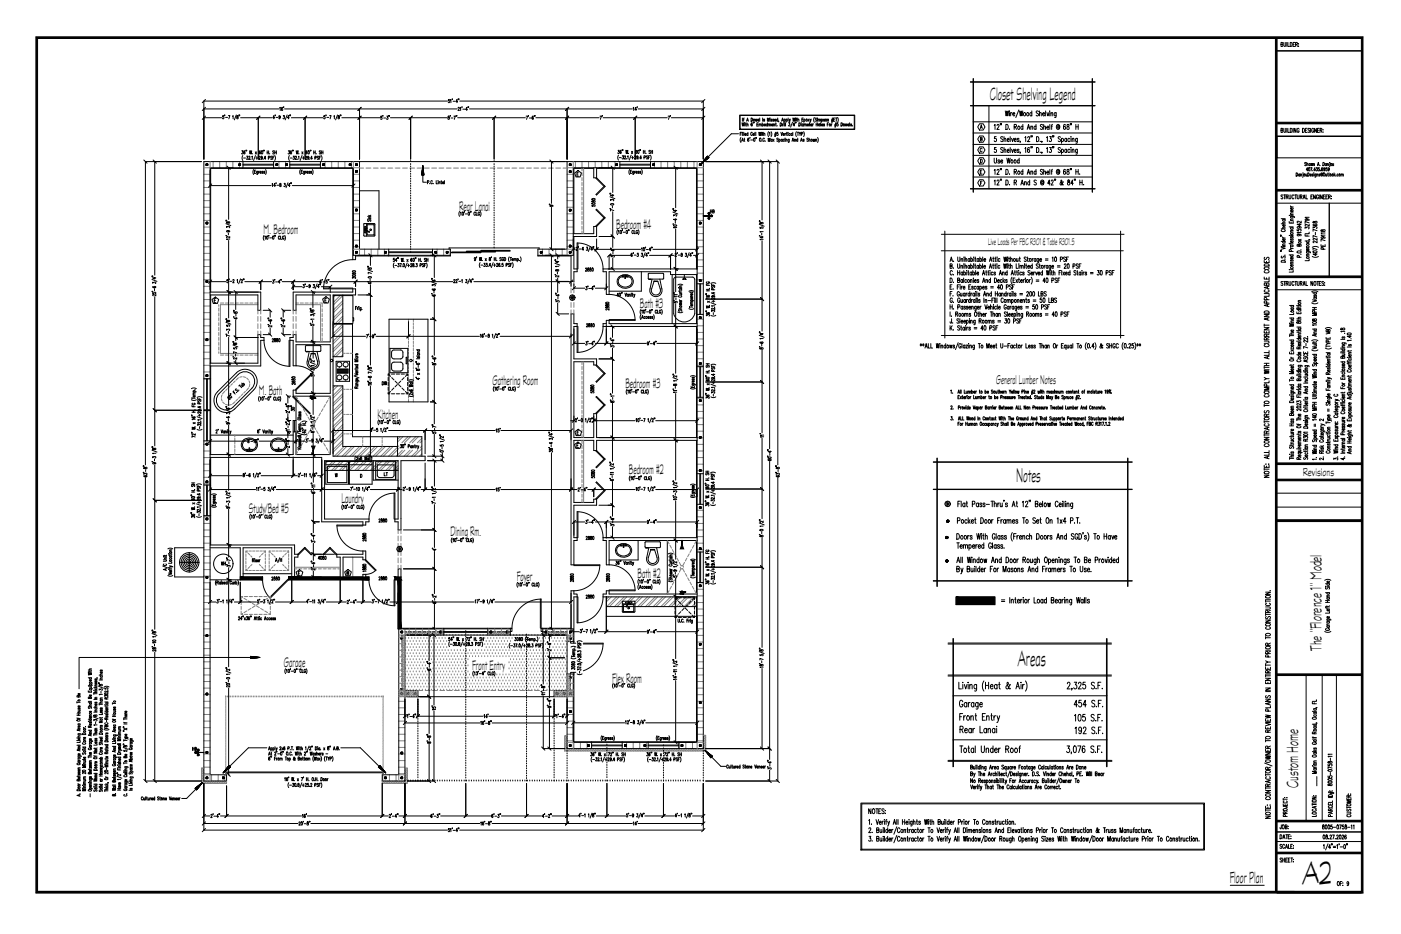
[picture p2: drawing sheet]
<svg xmlns="http://www.w3.org/2000/svg" width="914mm" height="610mm" viewBox="0 0 914 610" stroke-linecap="round" stroke-linejoin="round" font-family="sans-serif">
<defs><g id="words">
<text font-size="23" x="851" y="577">A2</text>
<text font-size="15.7" x="665" y="435">Areas</text>
<text font-size="14.1" x="663" y="315">Notes</text>
<text font-size="12.6" x="646" y="65">Closet Shelving Legend</text>
<g font-size="11.5">
<text x="863" y="425" transform="rotate(-90 863 425)">The &quot;Florence 1&quot; Model</text>
<text x="847" y="514" transform="rotate(-90 847 514)">Custom Home</text>
<text x="803" y="576">Floor Plan</text>
</g>
<g font-size="9.8">
<text x="300" y="137">Rear Lanai</text>
<text x="402" y="150">Bedroom #4</text>
<text x="172" y="153">M. Bedroom</text>
<text x="418" y="201">Bath #3</text>
<text x="321" y="251">Gathering Room</text>
<text x="169" y="258">M. Bath</text>
<text x="408" y="253">Bedroom #3</text>
<text x="246" y="273">Kitchen</text>
<text x="410" y="309">Bedroom #2</text>
<text x="223" y="329">Laundry</text>
<text x="162" y="335">Study/Bed #5</text>
<text x="294" y="350">Dining Rm.</text>
<text x="416" y="377">Bath #2</text>
<text x="337" y="379">Foyer</text>
<text x="185" y="435">Garage</text>
<text x="308" y="437">Front Entry</text>
<text x="400" y="445">Flex Room</text>
</g>
<text font-size="9" x="650" y="251">General Lumber Notes</text>
<text font-size="8.2" x="850" y="310">Revisions</text>
<text font-size="6.8" x="645" y="160">Live Loads Per FBC R301 &amp; Table R301.5</text>
<g font-size="5.3">
<text x="463" y="140">HB</text>
<text x="249" y="253">DW</text>
<text x="250" y="312">LT</text>
<text x="144" y="370">WH</text>
<text x="125" y="491">HB</text>
</g>
<g font-size="4.9">
<text x="394" y="79" transform="rotate(-90 394 79)">7'</text>
<text x="439" y="79" transform="rotate(-90 439 79)">7'</text>
<text x="358" y="136">9'</text>
</g>
<text font-size="4.4" x="281" y="361">4'</text>
</g></defs>
<g fill="none" stroke="#000" stroke-width=".65">
<path d="M23 24h867v559h-867zM24 24h865v559h-865zM24 25h865v557h-865zM25 25h864v557h-864zM832 25v557M833 25v557M834 25v557M834 33h55M836 29h1v-1h-1v2h1v-1M838 28v2h1v-2M840 28v2M841 28v2h1"/>
<path d="M842 28a1.3 1.3 0 0 1 1 1 1.3 1.3 0 0 1-1 1zM844 29h1M845 28h-1v2h1M846 29h1v-1h-1v2M846 29l1 1M848 29h.1M848 30h.1M633 53h82M633 54h82M635 51v74M713 51v74M133 77h12"/>
<path d="M133 71h49M134 76l-2 2M134 70l-2 2M134 65l-2 2M146 75h-1v1a.7 .7 0 0 1 1 1 .6 .6 0 0 1-1 0M147 75v1M147 77h2M149 75h1l-1 3M152 76v-1v3M154 75l-1 3M155 76v1v1l-1-1 1-1zM156 75v1"/>
<path d="M157 77h21M169 77v27M170 76l-2 2M179 77h-1l1-2v3M180 75l-1 1M180 77h1M183 70v2M183 76l-1 1v-1h1v1h-1M184 70v1v1v-1M185 75h1l-1 1h1a.6 .6 0 0 1 0 1 .6 .6 0 0 1-1 0M185 70h.1M186 71h112"/>
<path d="M187 75l-1 3M189 77h-1v-2v3M189 75v1M190 75v1M190 77h21M199 77v27M200 76l-2 2M212 75h-1v1a.7 .7 0 0 1 1 1 .6 .6 0 0 1-1 0M213 75v1M213 77h2M215 75h1l-1 3M218 76v-1v3"/>
<path d="M220 75l-1 3M221 76l1 1-1 1v-1v-1zM222 75v1M223 75l-1 1M223 77h25M235 71v33M236 76l-2 2M236 70l-2 2M249 76l-1 1a.6 .6 0 0 1 1 0 .7 .7 0 0 1-1 1v-1M250 75v1M250 77h2M252 76h1v1v1l-1-1"/>
<path d="M254 75v1M255 77h37M268 77v27M269 76l-2 2M292 66h-159v38M292 76l1 1v1l-1-1 1-1zM293 65v1a.6 .6 0 0 1 1 0 .7 .7 0 0 1-1 1M294 75v1M294 65v2M294 77h2M295 65h.1M296 66h1"/>
<path d="M296 76h1v2M298 75v1M299 66h-1v-1v2M299 77h44M299 71l1-1-1 2h1M299 65h.1M300 65h-1M300 66h159v38M300 70h1v2M302 70h-1M302 71h1M305 71h-1l1-1v2"/>
<path d="M305 70h.1M306 70h.1M306 71h107M322 77v27M324 76l-3 2M343 76h1v2M345 75v1M345 77h2M348 76a1 1 0 0 0-1 1 1 1 0 0 0 1 1v-1h-1M349 75v1M350 77h41M370 71v33"/>
<path d="M371 76l-2 2M371 70l-2 2M394 77h41M413 70h1v2M415 77v27M415 71h-1l1-1v2M416 76l-2 2M416 70h.1M416 71h43M438 77h21M460 76l-2 2M460 70l-2 2"/>
<path d="M460 65l-2 2M483 75h75v10h-75zM483 75h75v9h-75zM485 77v2M485 78h1M486 77l-1 2M487 79l1-2v2M488 78h.1M490 77a1.1 1.1 0 0 1 1 1 1.1 1.1 0 0 1-1 1zM492 80h.1M493 78v1l1-1v1v-1M495 78v1"/>
<path d="M496 77v2M498 77v2M499 78h-1l1 1h-1M501 79v-2v2l1-2v2M503 78v1M503 77h.1M504 78h-1l1 1h-1M505 78h-1l1 1h-1M506 78v1M508 78h-1v1h1M508 77v2M508 79v1"/>
<path d="M510 79l1-2v2M510 78h1M512 78h1l-1 1M512 78v2M513 78h1v1h-1M513 78v2M514 77v2M515 78v1l1-1M515 79v1M517 80l-1 3M517 77l1 2v-2v2l1-2M519 80h.1"/>
<path d="M519 78v1M519 77h.1M520 80h-1M520 78h.1M520 77v2M521 78v1M521 77v2M523 78h1M524 77h-1v2h1M525 78h1l-1 1M525 78v2M527 78l1 1"/>
<path d="M528 78l-1 1M529 78v1l1-1M529 79v1M532 77l-1 1 1 2M533 77h-1l1 2h-1M534 78v1M533 77h.1M534 78h1v1M535 78l1 1M536 78h1v1h-1M536 78v2M538 78h-1l1 1h-1"/>
<path d="M540 78h1v1M540 78v1M543 79h1M543 78h1M543 77v3M544 77l-1 3M544 78h1M545 77h-1v2h1M545 77h1M546 77v2M547 77v1v2M633 69h82"/>
<path d="M635 80h78M645 69v54M656 72l1 4v-4l1 4v-4M659 73v3M659 73h.1M660 73v3M660 73v1M661 74h1a.9 .9 0 0 0-1 1 .9 .9 0 0 0 1 0M665 72l-2 5M665 72l1 4v-4l1 4 1-4M673 74a.9 .9 0 0 0-1 1 .9 .9 0 0 0 1 0M673 72v4"/>
<path d="M678 73l-1-1-1 1a1.4 1.4 0 0 1 2 2h-2M678 74h2v2M678 72v4M681 74h1a1.1 1.1 0 0 0-2 1 1 1 0 0 0 2 0M682 72v4M683 73l1 3 1-3M685 73h.1M685 73v3M686 74h1v2M686 73v3M689 73v3l-1 1M689 74a.9 .9 0 0 0-1 1 .9 .9 0 0 0 1 0"/>
<path d="M834 80h55M158 98h1l-1 1h1a.6 .6 0 0 1 0 1 .6 .6 0 0 1-1 0M160 99v-1a1 1 0 0 0-1 1 1 1 0 0 0 1 1v-1l-1 1M161 98l-1 1M161 98v1M163 98v3l1-3v3v-3M167 99v2M170 99v-1a1 1 0 0 0-1 1 1 1 0 0 0 1 1v-1l-1 1M171 98a1 1 0 0 1 1 1 1 1 0 0 1-1 1zM172 98v1M173 98l-1 1M174 98v3"/>
<path d="M174 99h1M175 98v3M179 99l-1-1 1 2h-1M179 99h1M179 98v3M180 98v3M188 98h1v1a.6 .6 0 0 1 0 1 .6 .6 0 0 1-1 0M190 99v-1a1 1 0 0 0-1 1 1 1 0 0 0 1 1v-1l-1 1M191 98v1M193 98l1 3v-3v3l1-3M197 99l1 2M198 99l-1 2"/>
<path d="M200 99v-1a1 1 0 0 0 0 1 1 1 0 0 0 0 1v-1v1M201 98a1 1 0 0 1 1 1 1 1 0 0 1-1 1zM203 98l-1 1M203 98v1M205 99h1M205 98v3M206 98v3M209 99l-1-1 1 2h-1M210 99h1M210 98v3M211 98v3M403 98h1v1v1h-1"/>
<path d="M405 98v1v1v-1M406 98h.1M407 98h-1M408 98l1 2v-2v2l1-2M412 99l1 1M413 99l-1 1M416 98h-1v1v1v-1M418 98h.1M420 98v2M420 99h1M421 98v2M425 98h-1l1 2h-1"/>
<path d="M425 99h1M425 98v2M426 98v2M482 87h-5l-15 15M483 87h1M484 90l-1 1 1 2M484 86h-1v2M484 92l1-2v2M484 80l1 2v-2v2l1-2M484 92h1M484 86h.1M484 87v1"/>
<path d="M485 86v2M486 91h.1M486 90v2M486 88h1v-1l-1 1h1M486 81v1M486 80h.1M487 81h.1M487 80v2M488 81v1M488 80v2M488 87l-1 1h1M488 86v2"/>
<path d="M489 90a1 1 0 0 0-1 1 1 1 0 0 0 1 1v-1l-1 1M490 90h-1M490 91h1M491 87l-1-1v1v1h1M491 80a1 1 0 0 0-1 1 1 1 0 0 0 1 1v-1l-1 1M491 88h1v-1l-1 1h1M492 90a1 1 0 0 1 1 1 1 1 0 0 1-1 1zM493 86v2M493 90h.1M494 90h.1M494 81h1M495 80h-1v2h1"/>
<path d="M495 86l1 2v-2v2l1-2M495 81h1v1M495 81v1M496 81h1v1M497 87v1M497 86h.1M497 92h.1M497 81h1v1h-1M497 87h1M497 80v2M498 86v2M498 87h1v1"/>
<path d="M499 81h1h-1v1h1M499 91l-1-1v1v1h1M499 92h.1M501 81h-1v1h1M501 80v2M501 81h1v1M501 92v-2l1 2 1-2v2M501 81v1M502 86l-1 1 1 2M502 87v-1v2M502 81h1v1M503 86l1 1-1 2"/>
<path d="M504 81v1M504 91h-1v1h1M504 91v1M504 91l1 1M505 81h1v1M505 81v1M505 91l-1 1M506 88h1M506 87h1M506 81h1M506 86v3M506 80l1 2"/>
<path d="M507 86l-1 3M507 82h.1M508 86h-1v1a.7 .7 0 0 1 1 1 .6 .6 0 0 1-1 0M508 90h-1l1 2h-1M508 91h1v1h-1M508 91v2M509 80a1.1 1.1 0 0 1 1 1 1.1 1.1 0 0 1-1 1zM510 86v2l1-2M511 91h-1v1h1M511 91v1M511 81v1M511 88h1v-1l-1 1h1"/>
<path d="M511 81h.1M512 80h.1M512 81v1M512 91h-1v1h1M512 80v2M512 87v1M512 91v1M512 90h.1M513 80v2M513 91h1v1M513 91v1M513 87l-1 1"/>
<path d="M513 87h1M513 86l1 2M514 87v1M514 86h.1M515 80h1l-1 1h1a.6 .6 0 0 1 0 1 .6 .6 0 0 1-1 0M515 91v2h-1M515 91h-1l1 1M516 87h-1v1h1M517 87h-1v1h1M517 92v-2l1 2M517 87v1M517 92h1"/>
<path d="M517 86v2M518 91h1v1M518 91v1M519 82h-1v-2v2M520 86l-1 1 1 2M520 86h1M521 91h-1v1h1M521 90v2M521 86v2M521 80a1.1 1.1 0 0 1 1 1 1.1 1.1 0 0 1-1 1zM522 86v1l1-1M522 87v1"/>
<path d="M523 92v-2l1 2M523 92h.1M523 81v1M523 80h.1M523 87h1v-1h-1v2M524 81h-1l1 1M524 81v1M524 86l1 1-1 2M525 81l1 1M525 81v1M525 91h-1l1 1h-1M526 81v1"/>
<path d="M527 81h1l-1 1h1M528 90h-1l1 2h-1M528 91h1v1M528 90v2M528 81h1M528 80l1 2M529 81h1l-1 1h1M530 81v1M531 91v1v-1l1 1v-1M531 81h-1M532 91h1v1M532 91v1"/>
<path d="M533 81h1M533 80v2M534 90v1v2M534 80v2M536 80v2M536 81h1l-1 1h1M538 81h-1l1 1h-1M540 81h1M541 80h-1v2M543 81v1M543 81h.1M545 82h1"/>
<path d="M545 81h1M545 80v3M546 80l-1 3M547 80h-1v1a.7 .7 0 0 1 1 1 .6 .6 0 0 1-1 0M549 80a1.1 1.1 0 0 1 1 1 1.1 1.1 0 0 1-1 1zM552 81v1v-1l1 1v-1M553 81h1l-1 1h1M555 80v2M556 81h-1l1 1h-1M556 82h.1M635 94h78M635 87h78"/>
<path d="M639 81h3l1 2-1 2h-3l-1-2zM639 96h3l1 2-1 2h-3l-1-2zM639 89h3l1 2-1 2h-3l-1-2zM640 84v-3l1 3M640 91h1v-1h-1v2h1v-1M640 83h1M641 97h-1v1v1h1M649 82v-1v3M650 96h-1v2a.9 .9 0 0 1 1 0 .9 .9 0 0 1 0 1 .9 .9 0 0 1-1 0M650 89h-1v2a.9 .9 0 0 1 1 0 .9 .9 0 0 1 0 1 .9 .9 0 0 1-1 0M651 82a.7 .7 0 0 1 1-1 .7 .7 0 0 1 0 1l-1 2h1M653 81v1"/>
<path d="M654 81l-1 1M655 97l-1-1-1 1a1.4 1.4 0 0 1 1 2h-1M655 90l-1-1-1 1a1.4 1.4 0 0 1 1 2h-1M655 98h1l1 2M655 91l1-1 1 2M655 89v3M655 96v4M657 81a1.6 1.6 0 0 1 1 2 1.6 1.6 0 0 1-1 1zM657 98h2h-1a.8 .8 0 0 0-1 0 1.1 1.1 0 0 0 2 1M657 91h2l-1-1a.8 .8 0 0 0-1 1 1.1 1.1 0 0 0 2 1M659 84h.1M659 89v3"/>
<path d="M659 96v4M660 97l1 3 1-3M660 90l1 2 1-2M662 98h1a.9 .9 0 0 0-1 0 .9 .9 0 0 0 1 1M662 91h1v-1a.9 .9 0 0 0-1 1 .9 .9 0 0 0 1 1M662 83l1-1v-1h-1v3M663 83v1M665 98h-1l1 1v1l-1-1M665 91l-1-1 1 2h-1M666 99v1M666 92v1M668 83l-1-1a.9 .9 0 0 0-1 1 1.1 1.1 0 0 0 2 1"/>
<path d="M668 81v3M669 97v-1v4M669 90v-1v3M670 84l1-3 1 3M671 90a.7 .7 0 0 1 1-1 .7 .7 0 0 1 0 1l-1 2h1M671 83h1M672 97l-1-1a1.7 1.7 0 0 0 0 2 1.7 1.7 0 0 0 1 1 1 1 0 0 0 0-1 1 1 0 0 0-1 0M673 83l1-1v2M673 82v2M673 96v1M673 89v1M674 96l-1 1"/>
<path d="M674 89l-1 1M676 83v-1a.9 .9 0 0 0-1 1 .9 .9 0 0 0 1 1M676 81v3M677 96a1.6 1.6 0 0 1 1 2 1.6 1.6 0 0 1-1 2zM677 89a1.6 1.6 0 0 1 1 2 1.6 1.6 0 0 1-1 1zM679 99h.1M679 92h.1M680 99v1M680 92v1M681 82l-1-1-1 1a1.4 1.4 0 0 1 1 2h-1M681 83l1-1v2M681 81v3"/>
<path d="M683 97l1-1v4M683 90l1-1v3M683 83h2l-1-1a.9 .9 0 0 0-1 1 1.1 1.1 0 0 0 2 1M685 96h1v2a.9 .9 0 0 1 0 1 .9 .9 0 0 1-1 0M685 89h1v1a1 1 0 0 1 0 2 .9 .9 0 0 1-1 0M685 81v3M686 82h1M687 81l-1 1v2M687 96v1M687 89v1M688 96v1M688 89v1"/>
<path d="M691 82a.8 .8 0 0 0-1 1 .8 .8 0 0 0 1 1v-1M691 82v2a1.2 1.2 0 0 0 1-2 1.2 1.2 0 0 0-1-1 1.4 1.4 0 0 0-2 2 1.4 1.4 0 0 0 2 1M692 97l-1-1v1a1.4 1.4 0 0 1 1 2h-1M692 90l-1-1v1a1.4 1.4 0 0 1 1 2h-1M693 98a.9 .9 0 0 1 1 0 .9 .9 0 0 1-1 1M693 91v-1a.9 .9 0 0 1 1 1 .9 .9 0 0 1-1 1M693 90v4M693 97v4M695 82v-1a1.7 1.7 0 0 0-1 2 1.7 1.7 0 0 0 1 1 1 1 0 0 0 1-1 1 1 0 0 0-2 0M696 98a.8 .8 0 0 0-1 0 .8 .8 0 0 0 1 1M696 91v-1a.8 .8 0 0 0-1 1 .8 .8 0 0 0 1 1M696 90v2"/>
<path d="M696 97v3M697 81v1a1.1 1.1 0 0 1 1 1 1.1 1.1 0 0 1-1 1 1.6 1.6 0 0 1 1-2v-1zM698 98a.9 .9 0 0 0-1 0 .9 .9 0 0 0 1 1M698 91v-1a.9 .9 0 0 0-1 1 .9 .9 0 0 0 1 1M699 81l-1 1M699 90v2M699 97v3M699 96h.1M699 89h.1M699 81v1M700 98h1v2M700 91l1-1v2"/>
<path d="M700 90v2M700 97v3M702 81v3M702 83h2M703 97v3h-1M703 98a.9 .9 0 0 0-1 0 .9 .9 0 0 0 1 1M703 90v3h-1M703 91v-1a.9 .9 0 0 0-1 1 .9 .9 0 0 0 1 1M704 81v3M834 81h55M834 89h55h-55M834 89h55v14h-55z"/>
<path d="M834 89h55M836 85h1v-1h-1v2h1v-1M838 84v2h1v-2M840 84v2M841 84v2h1M842 84a1.3 1.3 0 0 1 1 1 1.3 1.3 0 0 1-1 1zM844 84v2M846 84v2l-1-2v2M848 84a.7 .7 0 0 0-1 0 .7 .7 0 0 0 0 1 .7 .7 0 0 0 0 1 .7 .7 0 0 0 1-1h-1M850 84a1.3 1.3 0 0 1 1 1 1.3 1.3 0 0 1-1 1zM852 85h1M853 84h-1v2h1"/>
<path d="M855 84h-1l1 1a.7 .7 0 0 1 0 1 .7 .7 0 0 1-1 0M855 84v2M857 84a.7 .7 0 0 0-1 1 .7 .7 0 0 0 1 1 .7 .7 0 0 0 0-1M859 84v2l-1-2v2M860 85h1M861 84h-1v2h1M862 85h1v-1h-1v2M862 85l1 1M864 85h.1M864 86h.1M94 104l2 3M100 104l2 3"/>
<path d="M101 105v75M131 105h-36v198M135 108h.1M135 107h1v1h-1zM135 107l1 1M135 107v1M135 107l1 1-1-1 1 1M135 107h1M136 107h.1M148 108l2 3M149 109v34M156 107h1v1h-1z"/>
<path d="M156 107l1 1M156 108h.1M156 107h1M158 102v1v2M159 108h20M159 107h20M159 105v5M159 103h1M161 102h1l-1 1h1a.6 .6 0 0 1 0 1 .6 .6 0 0 1-1 0M162 102h1v1l-1 1h1M164 104h.1M164 102h1v2"/>
<path d="M165 100h.1M166 111l-1 1 1 2M166 112h1M167 102l-2 3M167 111h-1v2h1M167 103h1M168 102v2M168 112v2M168 112h-1l1 1M169 112v1M169 102h1l-1 2h1M169 112h.1"/>
<path d="M170 112v1M171 103h-1v-1h1v1v1h-1M172 112h-1l1 1h-1M172 104h.1M173 112h-1l1 1h-1M173 111l1 1-1 2M173 103h-1l1-1v2M175 103h1v-1h-1v2M176 100h.1M178 102h-1v2M178 103h1M179 105v5"/>
<path d="M179 102h-1v2M179 102l1 1-1 2M180 108h.1M180 107h1v1h-1zM180 108h1M180 119v1M180 107l1 1M181 107v1M181 108l-1-1 1 1M181 107h.1M183 120v2a.7 .7 0 0 1-1-1 .7 .7 0 0 1 1-1zM185 120h1v1a.6 .6 0 0 1 0 1 .6 .6 0 0 1-1 0v-1"/>
<path d="M187 108h.1M187 107h1v1h-1zM187 107v1M187 107l1 1M187 107v1v-1M187 107h1h-1M188 119l-1 4M189 102l-1 1 1 2M189 108h20M189 107h20M189 105v5M189 103h2"/>
<path d="M190 119v1M191 102h1v1a.6 .6 0 0 1 0 1 .6 .6 0 0 1-1 0M193 102l1 1-1 1h1M194 104h.1M195 102v2M195 100h.1M196 111v1v2M197 112h.1M197 102l-1 3M197 103h2M198 111h-1v2h1M198 102v2"/>
<path d="M199 112v2h-1M199 112h-1v1h1M199 112v1M199 102h1l-1 2h1M200 112h-1M200 112h1l-1 1h1M202 103h-1v-1h1v1l-1 1M202 104h.1M202 112h-1l1 1h-1M203 112v1M204 103h-1v-1v2M204 111v1v2"/>
<path d="M206 103v-1v2M206 100h.1M208 102h-1l1 2h-1M208 103h1M209 105v5M209 102h-1v2M210 102v1v2M211 107h1v1h-1zM211 107l1 1M211 107v1M211 108h.1M211 107l1 1-1-1"/>
<path d="M212 107h.1M228 107h1v1h-1zM228 107h.1M229 107l-1 1M229 108h.1M232 107l1 1M232 108h.1M232 112h.1M232 107h1v1h-1zM232 111h1v1h-1zM232 112h1M232 107l1 1-1-1"/>
<path d="M233 111v1l-1-1M233 107h.1M233 112l-1-1 1 1M233 111v1M235 105v58h59v4h-62M268 105h.1M268 107h.1M268 109h.1M268 111h.1M268 112h.1M268 114h.1M268 115h.1"/>
<path d="M268 117h.1M268 119h.1M275 114l1-6 1 6M275 114h1M275 114h2M275 113l2 1M275 113l1 1M275 113l2 1zM275 112l2 2M276 112l1 1M276 112v1M276 111v1"/>
<path d="M276 111v1zM276 110v1M276 110v1zM276 110h.1M276 109v1M276 109h.1M276 108v1M276 108h.1M276 114v5h2M279 119h1v-1h-1v2M281 120h.1M282 118l-1 1v1l1-1"/>
<path d="M283 120h.1M285 118v2h1M286 119v1M286 118h.1M286 119h1v1M288 119h.1M288 118v2M289 119h1h-1v1h1M290 118v2M322 105h.1M322 107h.1M322 109h.1"/>
<path d="M322 111h.1M322 112h.1M322 114h.1M322 115h.1M322 117h.1M322 119h.1M359 104l2 3M360 105v28M370 105v58h-19v4h22M372 108h.1M372 112v1M372 107h1v1h-1z"/>
<path d="M372 111h1v2h-1zM372 107l1 1M372 107v1M372 111l1 1h-1M372 111l1 1M372 107h1M373 107h.1M373 111v1M375 113l2-2 2 2v2h-3zM377 114h.1M378 112h-1v3h1M388 109v7h1"/>
<path d="M388 110h-13v42M389 110h66v66M389 109v7M389 116l6 6-6 5 6-6M389 116l5 6M399 108l2 3M400 109v17M402 108h.1M402 107h1v1h-1zM402 107l1 1M403 108l-1-1 1 1M403 107h.1"/>
<path d="M404 101l-1 2 1 1M404 103h1M405 108h20M405 107h20M405 105v5M406 102h1v1a.6 .6 0 0 1 0 1 .6 .6 0 0 1-1 0v-1M408 102l-1 2h1M409 104h.1M410 102v2M410 100h.1M411 111l-1 1 1 2M411 112h1"/>
<path d="M412 101l-1 3M412 103h2M412 111h-1v2h1M413 102v2M414 112v2h-1M414 112h-1v1h1M414 102h1l-1 2h1M414 112v1M415 112h-1M415 112h1l-1 1h1M416 102v1v-1v1v1v-1M417 104h.1"/>
<path d="M417 112h-1l1 1h-1M418 112v1M419 103h-1v-1v2M419 111v1v2M420 103h1v-1h-1v2M422 100h.1M423 102h-1l1 1-1 1v-1M423 103h1M424 102h-1v2M425 101v2v1M425 105v5M426 107l1 1h-1"/>
<path d="M426 108h.1M426 107h1v1h-1zM426 107l1 1M427 107v1M427 108l-1-1 1 1M427 107h.1M440 108l2 3M441 109v27M456 107h2v1h-2zM456 107l2 1M456 107l1 1-1-1M456 108h1"/>
<path d="M457 107l1 1M457 107h1M458 107h.1M458 106h.1M459 106h-1M459 106h.1M459 105h.1M459 105h1M459 105h-326v405h15v-4h-11v-397h94v58h63M459 105v384M460 104h1h-1M460 105h-1"/>
<path d="M460 104h2M460 105h-1h1M461 105h47v198M461 105h-1M461 103h1M461 103h2M461 104h-1M461 103h1zM461 102h1zM461 102h1M461 104h-1h1M462 102h.1"/>
<path d="M462 102l-4 5 5-4M462 102l1 1M462 103h-2M463 103h-2h1M463 103h-2h2M496 104l2 3M497 105v39M501 104l2 3M502 105v188M507 104l2 3M635 116h78M635 108h78"/>
<path d="M635 101h78M639 117h3l1 2-1 2h-3l-1-2zM639 110h3l1 2-1 2h-3l-1-2zM639 103h3l1 2-1 2h-3l-1-2zM640 112h1M640 104a1.2 1.2 0 0 1 1 1 1.2 1.2 0 0 1-1 1zM640 119h1M641 111h-1v3h1M641 118h-1v3M649 118v-1v4M649 111v3M649 103v3h1v-3"/>
<path d="M651 118a.7 .7 0 0 1 1 0 .7 .7 0 0 1 0 1l-1 2h1M651 111a.7 .7 0 0 1 1 0 .7 .7 0 0 1 0 1l-1 2h1M652 105l-1-1 1 2h-1M653 117v1M653 110v1M653 105h1v-1a.9 .9 0 0 0-1 1 .9 .9 0 0 0 1 1M654 117l-1 1M654 110l-1 1M657 117a1.6 1.6 0 0 1 1 2 1.6 1.6 0 0 1-1 2zM657 111a1.6 1.6 0 0 1 1 1 1.6 1.6 0 0 1-1 2zM657 103l1 3v-3l1 3v-3M659 114h.1"/>
<path d="M662 119h1v-1l-1-1v4M662 112h1v-1h-1v3M663 119v2M663 112v2M665 105v-1a.8 .8 0 0 0-1 1 .8 .8 0 0 0 1 1M665 103v3M667 120h1M668 112h-1a.9 .9 0 0 0-1 1 1 1 0 0 0 2 0M668 111v3M669 119h1v2M669 119v2M670 114l1-3 1 3"/>
<path d="M671 113h1M672 119a.9 .9 0 0 0-1 1 .9 .9 0 0 0 1 0M672 117v4M673 112h1v2M673 112v2M676 112a.9 .9 0 0 0-1 1 .9 .9 0 0 0 1 0M676 111v3M676 118a.8 .8 0 0 0-1 0 .8 .8 0 0 0 0 1h1a1 1 0 0 1 0 2 .8 .8 0 0 1-1-1M681 111h-1l-1 1a1.4 1.4 0 0 1 1 2l-1-1M681 119l-1-1a.9 .9 0 0 0 0 1 .9 .9 0 0 0 0 1h1M681 118v2a1.2 1.2 0 0 0 0-1 1.2 1.2 0 0 0 0-1 1.4 1.4 0 0 0-2 1 1.4 1.4 0 0 0 2 1M681 112h1v2"/>
<path d="M681 111v3M683 113h2l-1-1a.9 .9 0 0 0-1 1 1 1 0 0 0 2 0M685 111v3M685 120h-1l1-3v4M686 118a.7 .7 0 0 1 1 0 .7 .7 0 0 1 0 1l-1 2h1M686 112h1M687 111h-1v3M688 117v1M689 117v1M691 112v-1a.9 .9 0 0 0-1 1 .9 .9 0 0 0 1 1M691 111v2a1.2 1.2 0 0 0 1-1 1.2 1.2 0 0 0-1-1 1.4 1.4 0 0 0-2 1 1.4 1.4 0 0 0 2 1M694 119a1.6 1.6 0 0 1-2 2v-1l1-2v-1l-1 2 1 2 1-1"/>
<path d="M695 111a1.6 1.6 0 0 0-1 1 1.6 1.6 0 0 0 1 2 1.1 1.1 0 0 0 1-2 1 1 0 0 0-2 0v1M697 111v1a1 1 0 0 1 1 1 1 1 0 0 1-1 1 1.6 1.6 0 0 1 1-3zM697 118v1a1 1 0 0 1 1 1 1 1 0 0 1-1 0v-1a1.1 1.1 0 0 0 1 0 1.1 1.1 0 0 0 0-2zM699 110l-1 1M699 110v1M701 120h-2l1-3v4M701 117v1M702 117v1M702 111v3M702 112h2M704 111v3M705 114h.1"/>
<path d="M705 117v4M705 119h1M706 117v4M846 113a1.1 1.1 0 0 1 1 1 1.1 1.1 0 0 1-1 1zM848 114h-1l1 1M848 114v1M849 114h1v1M849 114v1M850 113h.1M850 114v2M852 114v1h1M853 106h-1v2"/>
<path d="M853 107h1v1M853 106v2M853 114v1M854 113a1.1 1.1 0 0 1 1 1 1.1 1.1 0 0 1-1 1zM854 111h-1v-2v3M855 114h1l-1 1h1M855 107h-1l1 1M855 107v1M855 109h1v3M856 107v1v-1v1l1-1M857 111h.1M857 114h-1l1 1h-1"/>
<path d="M857 107h1v1M857 107v1M857 113h.1M858 114v1M859 111h-1v-2v3M859 114v1l-1 1M859 114h-1v1h1M859 109h1l-1 1 1 1-1 1v-1M859 114h1v1M859 114v1M860 108v-2l1 2M860 107h1"/>
<path d="M861 109h-1v1a.7 .7 0 0 1 1 1 .6 .6 0 0 1-1 0M861 114v1M861 108h1M862 111h.1M863 114h-1h1M863 113v1a.9 .9 0 0 0 0-1 .9 .9 0 0 0-1 0 .9 .9 0 0 0 0 1l1 1M863 110h-1v1h1v-1l-1 1M863 106a1.1 1.1 0 0 1 1 1 1.1 1.1 0 0 1-1 1zM865 110l-1 1v-1h1a1 1 0 0 1 0 1 1 1 0 0 1-1 0M865 114v1h1M866 107h-1v1h1M866 107v1"/>
<path d="M866 114v1M866 109h-1v1a.7 .7 0 0 1 1 1 .6 .6 0 0 1-1 0M866 107h1v1M866 114h1M867 113v2M868 110l-1 1v-1a1 1 0 0 1 1 1 1 1 0 0 1-1 0M868 106h.1M868 107v2M870 107v1M871 113v2M871 114l1 1M871 114v1"/>
<path d="M872 115h.1M873 114v1M875 114h1v1M875 114v1M876 114h1v1M137 121h40M138 120l-2 2M178 120v2M180 121h-1v-1v2M181 121h1M189 121h-1l1-1v2M191 121h40"/>
<path d="M232 120l-2 2M232 137l1 1M232 137v1M232 137h1v1h-1zM233 137h.1M235 125h12v38M268 120h.1M268 122h.1M268 123h.1M268 125h.1M268 126h.1M268 128h.1"/>
<path d="M268 130h.1M268 131h.1M268 133h.1M268 134h.1M268 136h.1M268 138h.1M268 139h.1M300 138v1v2M300 139l1-1v3M302 139a1 1 0 0 1 1 0 1 1 0 0 1-1 1zM303 138v1M304 140h1"/>
<path d="M306 139a1 1 0 0 1 1 0 1 1 0 0 1-1 1zM307 138v1M310 139v-1l-1 1 1 1M311 138v3h1M313 139v-1l-1 1v2l1-1M313 138l1 1-1 2M322 120h.1M322 122h.1M322 123h.1M322 125h.1M322 127h.1M322 128h.1"/>
<path d="M322 130h.1M322 131h.1M322 133h.1M322 134h.1M322 136h.1M322 138h.1M322 139h.1M360 135v28M372 138v-1v1v-1l1 1M372 138h.1M372 137h1v1h-1zM372 137l1 1"/>
<path d="M372 137h1h-1h1M373 137h-1l1 1M386 134v1h1a.7 .7 0 0 1 1-1 .6 .6 0 0 1 0 1M386 133a1.1 1.1 0 0 1 2-1 1 1 0 0 1 0 1 1 1 0 0 1-1 1 1 1 0 0 1-1-1zM386 131l1 1 1-1v1zM386 130a1.1 1.1 0 0 1 2-1 1 1 0 0 1 0 1 1 1 0 0 1-1 1 1 1 0 0 1-1-1zM398 128l3 2M398 136h1M398 127h1M398 126h1M398 131v-1l1 1v-1a.6 .6 0 0 1 1 0 .6 .6 0 0 1 0 1M399 133a1 1 0 0 1 1 0 1 1 0 0 1 1 1 1 1 0 0 1-2 0 1 1 0 0 1 0-1z"/>
<path d="M400 134v2M400 127v1l-2-1h3M400 138v23M401 137h-3v1M439 138l3 2M439 137h1M439 136h1M441 137v1l-1-1h2M633 123h82M659 120v1M666 121l1-4 1 4M707 120v1"/>
<path d="M834 125h55M834 124h55M834 133h55M837 128a.7 .7 0 0 0-1-1 .6 .6 0 0 0 0 1l1 1a.7 .7 0 0 1 0 1 .7 .7 0 0 1-1-1M838 127h1M838 127v3M839 128h1l1-1h-2v3M840 128l1 2M841 127l1 3v-1l1-2M842 134l1 1M842 140h2M842 135h2"/>
<path d="M844 137a.7 .7 0 0 1-1 1 .7 .7 0 0 1 0-1v1M844 136a.7 .7 0 0 1-1 1 .7 .7 0 0 1 0-1v1M844 139h-2l1 1M845 128a.7 .7 0 0 0-1-1 .7 .7 0 0 0-1 1v1a.7 .7 0 0 0 1 1 .7 .7 0 0 0 1-1M845 127h1M846 127v3M847 127v3l1-1v-2M849 128h1v-1h-1v3M849 128l1 2M850 130l1-3 1 3M851 129h1M852 127v3h1"/>
<path d="M856 128h.1M857 127h-1v3h1M858 127v3l-1-3v3M861 128a.7 .7 0 0 0-1-1 .7 .7 0 0 0-1 1v1a.7 .7 0 0 0 1 1 .7 .7 0 0 0 1-1h-1M861 127v3M863 127v3l-1-3v3M864 128h.1M865 127h-1v3h1M865 128h1M867 127h-2v3h2M867 128h1v-1h-1v3M868 133v47"/>
<path d="M868 128v2M869 128h.1M869 130h.1M135 145h1v1h-1zM135 146h.1M135 145v1M135 145l1 1M135 145h1M136 146l-1-1 1 1M147 146l4 1M148 154h.1M148 144h.1"/>
<path d="M148 149v-1h1h1v1M148 145v1l1-1h1l-1 1zM149 151h-1h1h1M149 152v1M149 157v51M150 154v1l-2-1v1M150 156h-2M172 154v1v2M173 154v2M176 154h-1M176 155h1M178 154a1 1 0 0 1 1 1 1 1 0 0 1-1 1z"/>
<path d="M179 154h.1M180 154h.1M183 155l-1-1v1v1h1M183 154v2h1M185 155v-1h-1l1 2v-1M186 154v1v2M238 154v-8h7v8h-1M238 154h6M238 150h.1M238 150l3 2M238 150h1M239 150h.1"/>
<path d="M239 150l2 1M239 149v-1h-1v4h1v-2M239 146v3M239 149v1M239 151v3M239 149l-1 1zM240 147v4M240 143h.1M240 141h2M240 144v1l1-1h1v1M241 143h1M241 141h1"/>
<path d="M241 151v1M242 140l-1 1M242 142h-1v1M244 147h-4M244 147v6h-4v-2M268 141h.1M268 142h.1M268 144h.1M268 146h.1M268 147h.1M268 149h.1M268 150h.1"/>
<path d="M268 152h.1M268 153h.1M268 155h.1M268 157h.1M268 158h.1M268 160h.1M322 141h.1M322 142h.1M322 144h.1M322 146h.1M322 147h.1M322 149h.1"/>
<path d="M322 150h.1M322 152h.1M322 153h.1M322 155h.1M322 157h.1M322 158h.1M322 160h.1M375 154v22h2M377 159v17M389 148v6h-15M389 148h-1v4h-14M389 156v7"/>
<path d="M391 154h9M394 142l-5-5 6 5-6 6M395 142l-6 5v1M399 153l2 2M403 150v1v2M404 151v-1v2M405 150a1 1 0 0 1 1 1 1 1 0 0 1-1 1zM406 150v1M407 152h1M410 150v1M411 150l-1 1M413 151v-1l-1 1 1 1"/>
<path d="M414 150v2h1M416 151v-1l-1 1 1 1M417 150v1v2M439 146h1M440 141v-1v1l1-1 1 1h-1M440 147a1 1 0 0 1 1 0 1 1 0 0 1 1 1 1 1 0 0 1-2 0 1 1 0 0 1 0-1zM441 144v2M441 143v1l-1-1h2M441 149v41M442 149h-2M456 146h1M456 145h2v1h-2z"/>
<path d="M456 145l2 1M456 145l1 1-1-1M457 145l1 1M457 145h1M496 146l3 2M496 154h.1M496 145h.1M496 144h.1M496 148v1h1a.6 .6 0 0 1 0-1 .7 .7 0 0 1 1 1M496 145v1l1-1 1 1h-1zM497 152v1M497 154v1h-1h2"/>
<path d="M497 157v59M498 156h-2v1M498 151h-2v1M614 153h120M617 151v70M731 151v70M836 154h.1M836 153v1M836 158h3M836 149h3M836 146h3M836 143h3"/>
<path d="M837 150a.7 .7 0 0 0-1 1 .7 .7 0 0 0 1 0h1a.7 .7 0 0 0 1 0 .7 .7 0 0 0-1-1M837 155h1M837 155h2M837 143h2M837 158a.7 .7 0 0 0 1 1 .7 .7 0 0 0 0-1M837 143v1a.7 .7 0 0 0 1 0 .7 .7 0 0 0 0-1M838 156h1a.7 .7 0 0 1-1 1 .7 .7 0 0 1-1-1h1v1M838 147h1a.7 .7 0 0 1-1 1 .7 .7 0 0 1 0-1v1M839 159h-2l1 1M839 148h-2l1 1M839 145h-2l1 1M841 159h3"/>
<path d="M842 154h.1M842 141h.1M841 144v2h3v-2M841 148h3M842 151h2M842 144h2M842 141h3v1M842 159h.1M842 154h2M842 149h2M842 141h2M843 156v1l1-1v1"/>
<path d="M843 154v1l1-1v1M843 149h-1a.7 .7 0 0 0 1 1 .7 .7 0 0 0 1-1M843 141h-1a.7 .7 0 0 0 1 1 .7 .7 0 0 0 1-1M843 145v1M844 157a.7 .7 0 0 1-1 1 .7 .7 0 0 1 0-1v1M844 150l-2 1h1M844 143h-2l1 1M847 150v1h1a.7 .7 0 0 1 0-1 .7 .7 0 0 1 1 0 .7 .7 0 0 1 0 1M847 156l2 1M847 153h1a.7 .7 0 0 1-1 1 .7 .7 0 0 1 0-1h2v1M847 148h1a.7 .7 0 0 1-1 1 .7 .7 0 0 1 0-1h2v1M848 160v-1l1 1v1h-2v-1h1v1"/>
<path d="M848 146v1l-1-1h2M849 156l-2 1M849 152h-2M849 144v2l-2-2v1M852 149v-1l1 1a.8 .8 0 0 1 1-1 .8 .8 0 0 1 0 1M852 157h2M852 153v1h2M853 143a.7 .7 0 0 1 0 1 .7 .7 0 0 1-1-1 1.3 1.3 0 0 1 1 0 1.3 1.3 0 0 1 1 1M853 157a.7 .7 0 0 0 1 1 .7 .7 0 0 0 0-1M853 153v1M854 156l1 1M854 151v2h-2"/>
<path d="M854 145h-2v1M854 142h-2M854 146v2l-2-2v1v1M857 149v-1l1 1a.7 .7 0 0 1 1-1 .7 .7 0 0 1 0 1M857 145a.9 .9 0 0 0 1 0 .9 .9 0 0 0 1-1v1a.9 .9 0 0 1 0 1 .9 .9 0 0 1-1-1zM857 146v1a1.3 1.3 0 0 0 1 1 1.3 1.3 0 0 0 1-1 .8 .8 0 0 0 0-1 .8 .8 0 0 0-1 1h1M859 152v1M860 155l-3-1v1M860 151l-3-1v1M860 157v2l-2-2-1 1h1M860 156v1l-2-1h-1l1 1M862 160v1h3v-1"/>
<path d="M862 150v1a.9 .9 0 0 0 1 0 .9 .9 0 0 0 1-1h1a.9 .9 0 0 1-1 1 .9 .9 0 0 1-1-1zM863 155h1a.7 .7 0 0 1-1 1 .7 .7 0 0 1 0-1h2l-1 1M865 157l-3-1v1M865 153h-3l1 1M865 152h-3h1M230 180a1 1 0 0 1 1-1 1 1 0 0 1 1 1 1 1 0 0 1-1 1 1 1 0 0 1-1-1zM230 178v1l1-1 1 1h-1zM230 177a1 1 0 0 1 1-1 1 1 0 0 1 1 1 1 1 0 0 1-1 1 1 1 0 0 1-1-1zM230 169a19 19 0 0 0-19 20h21v4h-15v105h60v3h-15v45h-2v-5h-2v-19a17 17 0 0 0-17 17M230 169v-59h-93v81M232 167v2h-2M232 164l1 1"/>
<path d="M232 165h1M232 165h.1M232 164h1v1h-1zM232 160h1v1h-1zM232 164l1 1-1-1M232 160h.1M233 160l-1 1M233 160l-1 1 1-1M233 164h.1M233 164v1M233 161h.1M240 176l3 1"/>
<path d="M240 174h1M240 175l1 1 1-1v1zM241 166l2 2M242 167v6M242 178h-2v1M251 164l1 1M251 165h1M251 165h.1M251 164h1v1h-1zM252 164v1M252 164h.1M252 165l-1-1 1 1"/>
<path d="M254 165h28M254 164h28M254 163v4M257 172v1v2M257 169a.7 .7 0 0 1 1 1 .6 .6 0 0 1-1 0M258 173h1M259 170h-1l1-1v2M260 168l-1 1M260 172v1a.7 .7 0 0 1 1 1 .6 .6 0 0 1-1 0M260 168v1M261 172h1l-1 2M262 169v2l1-2v2v-2"/>
<path d="M262 174h1M263 172a1 1 0 0 1 1 1 1 1 0 0 1-1 1zM264 170v1M266 169v2M266 172l-2 3M266 173h1M267 172v2M268 173l1-1-1 2h1M268 161h.1M268 163h.1M268 165h.1M269 169h-1v1l1 1v-2l-1 1"/>
<path d="M269 172l1 1a.6 .6 0 0 1 0 1 .6 .6 0 0 1-1 0v-1h1zM270 169a1 1 0 0 1 1 1 1 1 0 0 1-1 1zM271 174h.1M271 168v1M272 172v1a.6 .6 0 0 1 0 1 .6 .6 0 0 1-1 0M273 170h1M273 169v2M274 173h1v-1h-1v2M274 169v2M275 170v1M277 172h-1l1 2h-1M277 173h1"/>
<path d="M278 169h-1l1 1h-1M278 172h-1v2M278 172l1 1-1 2M278 170h1M278 169v2M279 169v2M282 163v4M282 166l3 2M283 167v14M284 164h1v1h-1zM284 164l1 1M284 165h.1"/>
<path d="M285 164h.1M285 165l-1-1 1 1M291 164h1v1h-1zM291 165h1M291 165h.1M291 164l1 1M292 164v1M292 164h.1M292 165v-1v1M293 163v-1h59v1M295 164h19v1h-19zM304 164h19h-19z"/>
<path d="M310 169v-1a1.1 1.1 0 0 1 1 1 1.1 1.1 0 0 1-1 1M311 168h.1M313 168v2l1-2v2v-2M313 171v2v2M314 173h1M314 163h19v1h-19zM315 170h.1M316 172h1l-1 1h1a.6 .6 0 0 1 0 1 .6 .6 0 0 1-1 0M317 169v1M317 172h1v1v1h-1M319 174h.1M319 168l1 1v1l-1-1 1-1z"/>
<path d="M320 173h-1l1-1v2M321 168h.1M322 171l-1 4M322 173h1M322 162h.1M323 169h1M323 168v2M323 172v2M324 168v2M324 172h1l-1 2h1M324 170h.1M326 172a1 1 0 0 0-1 1 1 1 0 0 0 1 1v-1h-1"/>
<path d="M327 174h.1M327 168h-1l1 2h-1M328 172v1a.6 .6 0 0 1 1 0 .7 .7 0 0 1-1 1M329 169l-1-1v2h1l-1-1M329 168a1.1 1.1 0 0 1 1 1 1.1 1.1 0 0 1-1 1zM330 173h1v-1h-1v2M332 168v1v2M333 172h-1l1 2h-1M333 168h1M333 173h1M333 168v2M334 172h-1v2"/>
<path d="M334 169h1l-1 1h1M334 171l1 2-1 2M335 169h1v1M335 169v1M336 169h1v1M338 169v1M338 169v2M339 170h.1M340 168v1v2M351 167h23v-58h81v376h-81v-45M353 164h1v1h-1zM353 164v1"/>
<path d="M353 165h.1M353 164l1 1M353 164l1 1-1-1M353 164h1M354 164h.1M354 165l-1-1 1 1M359 162l2 2M359 166l2 2M360 167v115M362 172l3 1M362 179h1M362 170h1"/>
<path d="M363 176v1l1-1 1 1h-1zM363 166l2 2M364 178v1M364 167v2M364 170v2l-1-1h2M365 180v1l-2-1v1M365 174h-2M372 165h.1M372 164h1v1h-1zM372 160h1v1h-1zM372 164l1 1M372 161l1-1-1 1"/>
<path d="M372 164v1M372 160h.1M372 160v1v-1M372 164h1M373 164h.1M373 160l-1 1M373 161h-1M373 161h.1M373 167v20M374 163h1M375 162l-2 2M376 162l1-1v1l-1 1h1"/>
<path d="M378 161l-1 1M378 163h1M381 163h-1l1-2v2M382 175h1v1l-1 1h1M383 161h1l-1 1h1a.6 .6 0 0 1 0 1 .6 .6 0 0 1-1 0M384 175v1v1l-1-1 1-1zM385 175l1 2a.7 .7 0 0 1-1-1 .7 .7 0 0 1 1 0v-1zM385 161l-1 3M387 175a1 1 0 0 1 0 1 1 1 0 0 1 0 1zM387 163h-1v-2v2M387 161v1M388 161l-1 1"/>
<path d="M388 163h30M390 162l-2 2M394 176a17 17 0 0 0-17-17v18h-2v7h-2M394 176v1h2v15h2M394 176h61M399 166h.1M399 162v1M399 162h.1M399 166l-3 2M399 168v-1h1h1v1M399 174l2 3M400 168v8"/>
<path d="M400 165v1M400 163v1l-1-1h2M408 180v2zM411 167h-13v9M413 166v-1a1 1 0 0 0-1 1 1 1 0 0 0 1 1v-1l-1 1M413 165h.1M414 167h1M416 165h1l-1 1h1a.6 .6 0 0 1 0 1 .6 .6 0 0 1-1 0M419 165v1a.6 .6 0 0 1 0 1h-1M419 177v13h-21M419 162v2M420 162a1 1 0 0 1 1 1 1 1 0 0 1-1 1z"/>
<path d="M421 165l-1 3M421 161v1M422 163h1M422 167h-1l1-2v2M423 165h.1M423 179l1-1h9v1M423 179v3M424 167h16M425 163h-1v-1v2M425 161v1M426 161v1M426 163h29"/>
<path d="M433 179v3h-9M438 167v9M439 179v32M439 166l-2 2M440 174l2 3M441 166v-1v1v1h1M442 165h.1M443 167h1M445 165v2h-1l1-1zM447 179v2M447 165h1v1a.6 .6 0 0 1 0 1 .6 .6 0 0 1-1 0M450 165l-1 3"/>
<path d="M451 167h-1l1-2v2M452 165h.1M453 167h2M455 179v32M455 179h-17v-2h-40v15M456 162l-2 2M456 166l-2 2M614 164h119M620 171l1-3 1 3M620 174l1-1v-1h-1v3h1v-1M620 170h1M622 177a.8 .8 0 0 0-1 0 .8 .8 0 0 0-1 1 .8 .8 0 0 0 1 1 .8 .8 0 0 0 1 0"/>
<path d="M622 175h.1M622 179h.1M622 170v1M625 172v2l1 1v-1v-2M625 177v3M625 178h1M625 168v2l1 1v-1v-2M626 177v3M627 174l1-1v2M627 173v2M627 169h1v2M627 169v2"/>
<path d="M628 178a.8 .8 0 0 0-1 1 .8 .8 0 0 0 1 0M628 178v2M629 178a.8 .8 0 0 1 1 1 .8 .8 0 0 1-1 0M629 177v3M629 173v2M629 172h.1M629 169v2M629 168h.1M630 174l1-1v2M630 172v3M630 169h1v2M630 168v3"/>
<path d="M631 178v2M631 177h.1M632 178h.1M632 177v3M633 174v-1a.8 .8 0 0 0-1 1 .8 .8 0 0 0 1 1M633 173v2M633 169a.8 .8 0 0 0-1 1 .8 .8 0 0 0 1 0M633 169v2M634 174v-1a.8 .8 0 0 1 1 1 .8 .8 0 0 1-1 1M634 172v3M634 169a.8 .8 0 0 1 1 1 .8 .8 0 0 1-1 0M634 168v3"/>
<path d="M634 178a.8 .8 0 0 0-1 1 .8 .8 0 0 0 1 0M634 178v2M635 178a.8 .8 0 0 1 1 1 .8 .8 0 0 1-1 0M635 177v3M636 173v2M635 172h.1M636 169v2M636 168h.1M636 173h1M636 169h1M636 172v3h1M637 168v2v1"/>
<path d="M637 177v3M638 178h1a.8 .8 0 0 0-1 1 .8 .8 0 0 0 1 0M639 174v-1a.8 .8 0 0 0-1 1 .8 .8 0 0 0 1 1M639 173v2M639 169a.8 .8 0 0 0-1 1 .8 .8 0 0 0 1 0M639 169v2M639 174l1-1a.8 .8 0 0 1 1 1 1.1 1.1 0 0 1-2 1M639 172v3M640 169a.8 .8 0 0 1 1 1 .8 .8 0 0 1-1 0M640 168v3M641 180l1-3 1 3M641 172v3"/>
<path d="M641 168v3M641 179h1M642 174h1v-1a.8 .8 0 0 0-1 1 .8 .8 0 0 0 1 1M642 170h1v-1a.8 .8 0 0 0-1 1 .8 .8 0 0 0 1 0M643 178h1M644 177v2v1M645 178h.1M645 177v3M646 175v-3l1 3M646 171l1-3v3M646 174h1M646 170h1"/>
<path d="M646 178v2M646 177h.1M648 173h1M648 169h1M648 178a.8 .8 0 0 0-1 1 .8 .8 0 0 0 1 0M648 172l1 3M648 168v2l1 1M649 173h1M649 169h1M650 172v3M650 168v2v1M650 178h-1l1 1-1 1v-1"/>
<path d="M651 172h.1M651 173v2M651 169v2M651 168h.1M652 180l1-3 1 3M652 179h1M653 174l-1-1a.8 .8 0 0 0-1 1 1.1 1.1 0 0 0 2 1M653 169h-1a.8 .8 0 0 0-1 1 1 1 0 0 0 2 0M654 178h1v2M654 178v2M655 172v3l1-3 1 3v-3M655 168l1 3v-3l1 3v-3"/>
<path d="M657 178a.8 .8 0 0 0-1 1 .8 .8 0 0 0 1 0M657 177v3M657 173v2M657 172h.1M657 168h.1M658 169v2M658 173h1M658 169h1M658 172v3h1M659 168v2v1M660 174l1-1v2M660 172v3"/>
<path d="M660 169h1v2M660 168v3M660 180l1-3 1 3M660 179h1M662 178h1M662 177l1 3M663 172v3h1M663 169v2l1-1M663 178h1M664 177v2v1M664 169v2M665 178v2"/>
<path d="M665 177h.1M665 172h.1M665 173v2M665 169h1M666 168v3M666 174l1-1v2M666 173v2M667 174l1-1v2M667 178a.8 .8 0 0 0-1 1 .8 .8 0 0 0 1 0M668 178h-1l1 1v1l-1-1M669 172h.1M669 173v2"/>
<path d="M669 173h1M670 172v3M670 168h-1h-1l1 1a.8 .8 0 0 1 1 1 1 1 0 0 1-2 0M670 169h1M671 168v2v1M671 174h1v-1a.8 .8 0 0 0-1 1 .8 .8 0 0 0 1 1M672 177a.7 .7 0 0 0-1 0 .7 .7 0 0 0 0 1h1a.8 .8 0 0 1 0 1 .8 .8 0 0 1-1 0M673 178h1a.8 .8 0 0 0-1 1 .8 .8 0 0 0 1 0M674 169v2M674 174v-1a.8 .8 0 0 0-1 1 .8 .8 0 0 0 1 1M674 172v3M674 169v1"/>
<path d="M675 178v2M675 178h.1M676 178v2l1-2M676 169a.8 .8 0 0 0-1 1 .8 .8 0 0 0 1 0M676 169v2M677 178h2h-1a.8 .8 0 0 0-1 1 1 1 0 0 0 2 0M678 173a.7 .7 0 0 0-1-1 .7 .7 0 0 0 0 1v1a.8 .8 0 0 1 0 1 .8 .8 0 0 1-1 0M678 169v2l-1 1M678 169a.8 .8 0 0 0-1 1 .8 .8 0 0 0 1 0M678 173h1M679 172v3M679 170h1v-1a.8 .8 0 0 0-1 1 .8 .8 0 0 0 1 0"/>
<path d="M680 178a.8 .8 0 0 0-1 1 .8 .8 0 0 0 1 0M680 177v3M681 173v2M682 169h2M682 170h2M682 173l-1 1M683 177v3l1-3v3l1-3M684 174v-1a.8 .8 0 0 0-1 1 .8 .8 0 0 0 1 1M684 173v2M685 178v2M685 177h.1M686 173v3h-1"/>
<path d="M686 174v-1a.8 .8 0 0 0-1 1 .8 .8 0 0 0 1 1M686 178h1M686 177v2l1 1M686 174h2l-1-1a.8 .8 0 0 0-1 1 1.1 1.1 0 0 0 2 1M687 168v3M687 178h1l1 2M687 177v3M689 168a1.4 1.4 0 0 1 1 1 1.4 1.4 0 0 1-1 2zM690 173h2M690 174h2M691 178h1M692 169h1v-1h-1v3"/>
<path d="M692 177h-1v3M693 177v3M694 178l1 2M695 173v-1a.6 .6 0 0 1 1 0 .6 .6 0 0 1 0 1l-1 2h1M695 178l-1 2M695 178h2h-1a.8 .8 0 0 0-1 1 1 1 0 0 0 2 0M695 168h-1l1 1a.7 .7 0 0 1 0 1 .7 .7 0 0 1-1 0M696 169h1M697 172a1.4 1.4 0 0 1 1 2 1.4 1.4 0 0 1-1 1zM697 168h-1v3M698 178a.8 .8 0 0 0-1 1 .8 .8 0 0 0 1 0M698 177v3"/>
<path d="M700 174h2v-2h-2v3M702 177h-1l1 1a.7 .7 0 0 1 0 1 .7 .7 0 0 1-1 0M703 178h1M703 177v2l1 1M704 173a.7 .7 0 0 0-1-1 .7 .7 0 0 0 0 1v1a.7 .7 0 0 1 1 1 1 1 0 0 1-2 0M704 174h1M705 178a.8 .8 0 0 0-1 1 .8 .8 0 0 0 1 0M705 178v2M706 172h-2v3M706 178v2M706 177h.1M707 178v2"/>
<path d="M708 178h-1M709 178h-1l1 1v1l-1-1M712 179h1M712 178h1M716 177h1v1a.8 .8 0 0 1 1 1 1 1 0 0 1-2 0M718 177a1.4 1.4 0 0 1 1 1 1.4 1.4 0 0 1-1 1zM722 178h1v-1h-1v3M725 177a.7 .7 0 0 0-1 0 .7 .7 0 0 0 0 1h1a.8 .8 0 0 1 0 1 .8 .8 0 0 1-1 0M726 178h1M727 177h-1v3M825 170v1h3v-1M825 175l1-1a1.5 1.5 0 0 1 1 0 1.5 1.5 0 0 1 1 2 1.5 1.5 0 0 1-2 0 1.5 1.5 0 0 1-1-1z"/>
<path d="M825 173a1.8 1.8 0 0 1 2-1 1.8 1.8 0 0 1 1 2h-3zM826 168h-1l1 1 1-1h1v1M826 177h-1a1.5 1.5 0 0 0 2 1 1.5 1.5 0 0 0 1-1M827 171h.1M836 164h.1M836 163v1M836 161l3 1-3 1M836 161h.1M836 170h1a1.4 1.4 0 0 1 1 0 1.4 1.4 0 0 1 1 1h-3zM837 167a.7 .7 0 0 0-1 1 .6 .6 0 0 0 1 0h1a.7 .7 0 0 1 1-1 .7 .7 0 0 1-1 1M837 160h2M837 161h2"/>
<path d="M839 169h.1M839 166v1M841 166h3M842 176h.1M842 162h1M842 172h2M842 162h2M842 176h2M843 174l-1 1a.7 .7 0 0 0 1 0 .7 .7 0 0 0 1-1M843 170v1l1-1v1M843 166l-1 1a.7 .7 0 0 0 1 0 .7 .7 0 0 0 1-1M843 164v-1h-1l-1 1h3"/>
<path d="M844 173a.7 .7 0 0 1-1 1 .7 .7 0 0 1 0-1v1M844 168a.7 .7 0 0 1-1 1 .7 .7 0 0 1 0-1v1M844 171h-2l1 1M844 177v1h-3M847 164a1.3 1.3 0 0 1 1 0 1.3 1.3 0 0 1 1 1h-2zM848 168v-1h-1v1h2M849 166h.1M849 163h.1M853 164h2v1M853 162l1 1h-1h1l-1 1M853 167h1M853 164a.7 .7 0 0 0 1 1 .7 .7 0 0 0 0-1"/>
<path d="M854 169v1h-2M854 166h-1v1M856 167l2 1 3-1M856 161h2h3M857 164h2h1a1.3 1.3 0 0 1-2 1 1.3 1.3 0 0 1-1-1zM859 165v2l-2-1h3M860 163l-3-1v1M863 160v1M864 163l-1-1h-1v1h3M99 182l3 2M99 190h1M99 181h1"/>
<path d="M99 180h1M100 191v1a.7 .7 0 0 1 1-1 .7 .7 0 0 1 1 1h-1M100 185v-1v1l1-1 1 1h-1M100 187a1 1 0 0 0 1 1 1 1 0 0 0 1-1h-2l1 1M101 188v2M101 181v1l-1-1h2M101 194v97M102 192v1l-2-1v1M135 184h.1M135 183h1v1h-1zM135 183l1 1M135 183v1"/>
<path d="M135 183l1 1-1-1 1 1M135 183h1M136 183h.1M137 191h33v12h-2v-10h-31M137 184h10M137 193v44M138 183l-2 2M138 195l3-1 2 1-1 3h-3zM140 196h1M141 195h-1v3h1M148 190l2 2M149 182h-1v1a.7 .7 0 0 1 1 1 .6 .6 0 0 1-1 0"/>
<path d="M150 182l-1 1M150 184h1M152 183h1l-1 2h1M153 190l2 2M154 191v11M155 183v-1v3M157 182l-1 3M157 183l1-1v1l-1 2h1M159 182v1M160 184h17M170 184v5M171 183l-2 2"/>
<path d="M178 183h1l-1 1h1l-1 1v-1M179 182v1M180 184h1M183 184h-1v-1v2M183 182v1M184 182v1M184 184h24M191 187h6M191 184v5M192 183l-2 2M192 186l-2 2M198 186h1l-1 1h1a.6 .6 0 0 1 0 1 .6 .6 0 0 1-1 0v-1"/>
<path d="M199 185v1M200 187h1M202 186v1v-1v2M203 190l2 2M204 191v10M204 186h1v1a.6 .6 0 0 1 0 1 .6 .6 0 0 1-1 0v-1M207 185l-1 4M208 187h-1l1-1v2M209 185v1M210 183a1 1 0 0 0-1 1 1 1 0 0 0 1 1v-1h-1M210 187h6v4M210 182v1"/>
<path d="M211 195l2-1 2 1-1 3h-3zM211 184h1M211 188h19M212 196h1M213 195h-1v2h1M214 183h-1v1a.6 .6 0 0 1 1 0 .7 .7 0 0 1-1 1v-1M214 182v1M215 182v1M215 184h81M217 186l-2 2M218 193h12v18h-12zM224 193v40h-7"/>
<path d="M230 182v-1h1a.6 .6 0 0 1 1 0 .6 .6 0 0 1 0 1M230 189v2h-39v12h2v-10h23v30h-23v-5h-2v2h-2v19a17 17 0 0 1-17-17M232 184v3M233 200h-1v2M233 183l-2 2M234 193h8M234 200h.1M240 184h1M240 181a1.1 1.1 0 0 1 2-1 1 1 0 0 1 0 1 1 1 0 0 1-1 1 1 1 0 0 1-1-1zM241 191l2 3M242 182v1M242 184v1h-2h2"/>
<path d="M242 186v52M282 184l3 1M282 192h.1M282 182h.1M282 186h1h1v1M282 192v1h1h1h-1M282 189h1h1h-1M283 190v1M283 194v38M283 183v1l-1-1h2M296 183v-1l1 1-1 2h1M298 183v-1v1l-1 2h1"/>
<path d="M299 182v1M300 184h1M301 183l1-1v3M304 182h1l-1 1 1 1-1 1v-1M306 182l-1 3M308 184h-1v-2v3M308 182v1M309 182v1M309 184h64M363 196h.1M363 192h.1M363 191h.1"/>
<path d="M363 197v-1l1 1v-1a.6 .6 0 0 1 1 0 .6 .6 0 0 1 0 1M363 183l2 2M364 198v7h7M364 181v10M364 184h7M364 194v1M364 192v1h-1h2M372 194h3M372 193l3 3M374 193v3M374 183l-2 2M375 185v3h7"/>
<path d="M375 193l-3 3M376 187l-2 2M382 187h1v1a.6 .6 0 0 1 0 1 .6 .6 0 0 1-1 0M384 187h.1M384 188h2M387 188h-1l1-1v2M388 187h.1M389 188h7M395 199l1 1v-1a.6 .6 0 0 1 1 0zM397 187l-2 2M398 192a17 17 0 0 1 16 17h-18v2h-2v2M404 181a5 5 0 0 1 6-1 5 5 0 0 1 3 6 5 5 0 0 1-7 2 5 5 0 0 1-3-6z"/>
<path d="M404 193h-1v-2v2M404 191a1 1 0 0 1 1 1 1 1 0 0 1-1 1zM406 191h-1M406 191h.1M408 181h-3a4 4 0 0 0-1 5 4 4 0 0 0 6 1 4 4 0 0 0 2-3 4 4 0 0 0-1-3h-3M408 191v2l1-2M410 192l-1 1h1M410 192v1M411 192v1M412 192v1M412 191h.1M413 192h.1"/>
<path d="M413 191v2M414 192v1v-1M414 193v1M423 182h1M424 182h1zM425 188a3 3 0 0 0 3 5 3 3 0 0 0 3-5M426 182l-2 7a4 4 0 0 0 4 5 4 4 0 0 0 4-5l-1-7M427 183l2 1zM427 184l-2 5M429 184l2 5M440 196h.1M440 191h.1"/>
<path d="M440 182v-1h1h11h1v24a7 7 0 0 1-6 5 7 7 0 0 1-7-5M440 182v23M440 197l1 1a.6 .6 0 0 1 0-1 .7 .7 0 0 1 1 1M441 198v46M441 194v2M442 193h-2v1M442 192h-2v1M442 186l2-1 2 1M443 188h.1M443 193v1h1h1l-1-1M444 196h1M444 191h1"/>
<path d="M444 187h1M444 198h1h-1l1 1h-1M444 192h1M444 190h.1M444 188h1M444 196h.1M444 191h.1M444 188v1h1v-1M445 192h-1M445 197h-1M445 187h-1M445 190h-2"/>
<path d="M446 182l1-1 1 1zM450 190h1h2M450 191h2M450 200v1M451 193v1M451 198h1M451 194h1M451 196h2M451 196v-1l1 1M451 191h1M452 199v1l-1-1v1M452 194v1l-1-1v1"/>
<path d="M452 192v1l-1-1v1M452 198h-1M452 197h-1v1M455 185h4M456 183h2v1h-2zM456 183l2 1M456 183l1 1-1-1M457 183h1h-1M457 184l-1-1 1 1M457 185v20M457 183h1M461 195h36"/>
<path d="M461 192h.1M461 200h2h-2l2 1h-2M461 189h2M461 185v1h2M461 190h2M461 193a1 1 0 0 0 1 1 1 1 0 0 0 1-1h-1v1M462 184h-1v1h2v-1h-1M462 197h1M462 186h.1M462 189v1M463 188h.1M463 199h.1"/>
<path d="M463 197h-1M463 194h-2v1M464 185h1h2M464 198l3 1M464 185v1h3M465 187l-1 1 2-1v1M465 197h2M465 193l1 1h-2v-1h2v1M465 186h.1M465 189v-1h-1v1h3M466 196v1M466 191v1l-2-1h3"/>
<path d="M466 192v1M467 194v1h-2M467 200h-3h1M496 194l2 2M620 181a1.5 1.5 0 0 1 2 2 1.5 1.5 0 0 1-2 1zM620 187h1M620 192h1M620 199v3M621 186h-1v3h1M621 190h-1v3M621 199v3M622 195a.8 .8 0 0 0-1 0 .8 .8 0 0 0-1 1 .8 .8 0 0 0 1 1 .8 .8 0 0 0 1-1h-1"/>
<path d="M622 193h.1M622 189h.1M622 184h.1M622 197h.1M625 187h1M625 183h1v-1l-1-1v3h1v-1M626 186h-1v3M626 191a.8 .8 0 0 0-1-1 .8 .8 0 0 0 0 1v1a.8 .8 0 0 0 0 1 .8 .8 0 0 0 1-1M626 195a.8 .8 0 0 0-1 0 .8 .8 0 0 0 0 1 .8 .8 0 0 0 1 1 .8 .8 0 0 0 0-1M627 187v2M627 186h.1M627 191v2h1"/>
<path d="M627 195v2h1M628 191v2M628 195v2M628 187l-1 1M628 183a.8 .8 0 0 0-1 0 .8 .8 0 0 0 1 1M628 182v2M628 200v2M629 188h1v-1a.8 .8 0 0 0-1 1 .8 .8 0 0 0 1 0M629 181v3M630 192v-1a.8 .8 0 0 0-1 1 .8 .8 0 0 0 1 1M630 191v2M630 196a.8 .8 0 0 0-1 1 .8 .8 0 0 0 1 0"/>
<path d="M630 195v2M631 191v2M631 195v2M631 183a.8 .8 0 0 0-1 0 .8 .8 0 0 0 1 1M631 191v1M632 195l-1 1M632 187h1M633 192v-1a.8 .8 0 0 0-1 1 .8 .8 0 0 0 1 1M633 190v3M633 196a.8 .8 0 0 0-1 1 .8 .8 0 0 0 1 0M633 194v3M633 183h1v1"/>
<path d="M633 182v2M634 186h-2v3h2M634 191v2M634 195v2M634 200v2M634 191v1M635 195l-1 1M635 187h-1l1 1v1l-1-1M635 182h.1M635 182v2M636 183h1a.8 .8 0 0 0-1 0 .8 .8 0 0 0 1 1M636 192v-1a.8 .8 0 0 0-1 1 .8 .8 0 0 0 1 1"/>
<path d="M636 191v2M636 196a.8 .8 0 0 0-1 1 .8 .8 0 0 0 1 0M636 195v2M637 190h.1M637 191v2M637 187a.8 .8 0 0 0-1 1 .8 .8 0 0 0 1 0M637 200v2l-1 1M637 195v2M637 195h.1M638 190v3M638 194v3M639 187a.8 .8 0 0 0-1 1 .8 .8 0 0 0 1 0"/>
<path d="M639 187v2M639 183h-1l1 1h-1M639 187h1a.8 .8 0 0 1 1 1 1 1 0 0 1-2 0M639 192l-1-1 1 2h-1M639 187v3M640 200v2M640 196h-1l1 1h-1M640 200v1M641 184l1-3 1 3M641 188h1v-1a.8 .8 0 0 0-1 1 .8 .8 0 0 0 1 0M642 183h1M642 193l1-3v3"/>
<path d="M642 194v3M642 192h1M643 199l1 3v-3M643 196h1v1M643 195v2M643 183h1l1 1M643 182v2M644 192l1-1v2M644 191v2M644 187h-1l1 1v1l-1-1M645 196h2M646 183a.8 .8 0 0 0-1 0 .8 .8 0 0 0 1 1"/>
<path d="M646 181v3M646 199v3M647 187h1M647 188h1M647 192v-1a.8 .8 0 0 0-1 1 .8 .8 0 0 0 1 1M647 190v3M647 196h1M648 200v2M648 199h.1M649 194h-2v3M649 181a1.5 1.5 0 0 1 1 2 1.5 1.5 0 0 1-1 1zM649 195v2"/>
<path d="M649 195h.1M650 190v3M650 192h1M650 194v3M651 194v3M651 199v3M651 190v3M651 183h1a.8 .8 0 0 0-1 0 .8 .8 0 0 0 1 1M652 188h-1l1-2v3M653 192v-1a.8 .8 0 0 0-1 1 .8 .8 0 0 0 1 1M653 191v2M653 186a1.4 1.4 0 0 1 1 1 1.4 1.4 0 0 1-1 2z"/>
<path d="M654 192l1-1v2M654 191v2M654 183a.8 .8 0 0 0-1 0 .8 .8 0 0 0 1 1M655 181v3M655 195a.8 .8 0 0 0-1 0 .8 .8 0 0 0-1 1 .8 .8 0 0 0 1 1 .8 .8 0 0 0 1 0M655 183l1 1M656 182l-1 2M657 192v-1a1.1 1.1 0 0 0-2 1 1.1 1.1 0 0 0 2 1M657 190v3M657 187h1v-1h-1v3M657 200a.8 .8 0 0 0-1-1 .8 .8 0 0 0-1 1v1a.8 .8 0 0 0 1 1 .8 .8 0 0 0 1-1h-1M657 196h1v1"/>
<path d="M657 195v2M657 183h-1l1 1h-1M657 191v2M658 191l-1 1M658 196h1v1M659 200v2M660 192v-1a.8 .8 0 0 0-1 1 .8 .8 0 0 0 1 1M660 191v2M660 200l-1 1M660 186h-1l1 1a1 1 0 0 1 0 2 .8 .8 0 0 1-1-1M660 196a.8 .8 0 0 1 1 0 .8 .8 0 0 1-1 1M660 195v3"/>
<path d="M661 181a4 4 0 0 0 0 4M661 191v2M661 190h.1M661 187h1M661 183h1M661 190v3M662 200v2M662 186h-1v3M662 181h-1v3h1M663 182l1 2M663 192l-1-1 1 2h-1M664 200l-1 2v1"/>
<path d="M664 196h1v1M664 195v2M664 182l-1 2M665 182h.1M665 181v3h1M666 192h1M666 196h1a.8 .8 0 0 0-1 0 .8 .8 0 0 0 1 1M666 183h1a.8 .8 0 0 0-1 0 .8 .8 0 0 0 1 1M668 196h1v1M668 195v2M668 182v2M669 182l-1 1"/>
<path d="M669 182h.1M669 182v2M669 195h1M670 194v3M670 191a.6 .6 0 0 1 1 0l-1 2h1M672 182v2M672 196h-1l1 1h-1M672 190a1.4 1.4 0 0 1 1 2 1.4 1.4 0 0 1-1 1zM673 182l-1 1M673 181l1 2-1 2M674 190a1.4 1.4 0 0 1 1 2 1.4 1.4 0 0 1-1 1zM674 196h2"/>
<path d="M674 197h2M675 199h-1v1a.8 .8 0 0 1 1 0 .8 .8 0 0 1 0 1 .8 .8 0 0 1-1 0M676 199a1.4 1.4 0 0 1 1 1 1.4 1.4 0 0 1-1 2zM676 184h2M676 183h2M678 190v3h1M679 192l2-1v-1h-2v3h2l-1-1M680 194h-1v2a.8 .8 0 0 1 1 0 .8 .8 0 0 1 0 1 .8 .8 0 0 1-1 0M681 195a1.4 1.4 0 0 1 1 1 1.4 1.4 0 0 1-1 1zM682 183h-1l1-2v3M683 191a.7 .7 0 0 0-1-1 1 1 0 0 0 0 2 .8 .8 0 0 1 1 1 1 1 0 0 1-2 0M683 182a1.3 1.3 0 0 1 1 1 1.3 1.3 0 0 1-1 1z"/>
<path d="M683 199a.7 .7 0 0 0-1 0 .7 .7 0 0 0 0 1h1a1 1 0 0 1 0 2 .8 .8 0 0 1-1-1M685 194v3h1M685 199h-1v3M686 196h1v-1l-1-1v3h1v-1M686 183h2v-1l-2-1v3M690 195a1 1 0 0 0-2 0 .7 .7 0 0 0 1 1 .8 .8 0 0 1 0 1 .8 .8 0 0 1-1 0M690 182a.7 .7 0 0 0-1 0 .7 .7 0 0 0 0 1l1 1h-1M690 183h1M692 181h-2v3M825 181v1h3v-1M825 192h3M826 189l-1 1a1.5 1.5 0 0 0 2 1 1.5 1.5 0 0 0 1-2"/>
<path d="M827 185h1v1h-3v-1h1l1 1M827 181v1M827 198v-1h-2v1h3M827 196l-1-2h-1v2h3M827 187v1M827 199v1M828 192v1h-3M828 183v1h-3M828 198l-3 1 3 1M828 187l-3 1 3 1M834 181h55M834 180h55"/>
<path d="M834 189h55M837 184a.6 .6 0 0 0-1 0 .6 .6 0 0 0 0 1h1a.7 .7 0 0 1 0 1 .7 .7 0 0 1-1 0M838 184h1M838 184v2M839 185h1v-1h-1v2M840 185l1 1M841 184l1 2 1-2M842 199h2M843 199v1a.7 .7 0 0 0 1-1M845 184a.7 .7 0 0 0-1 0 .7 .7 0 0 0-1 1 .7 .7 0 0 0 1 1 .7 .7 0 0 0 1 0M845 184h1M846 184v2"/>
<path d="M847 199h.1M847 184v2h1v-2M847 197h2M847 199h2M849 185h1v-1h-1v2M849 196h-2l1 1M849 200h-3M849 185l1 1M850 186l1-2 1 2M851 185h1M852 184v2h1M856 198h2h2"/>
<path d="M856 190h2h2M857 196h2l-2 1M857 191h2M857 184v2l-1-2v2M858 194h1M858 184a1.3 1.3 0 0 1 1 1 1.3 1.3 0 0 1-1 1zM858 194a.7 .7 0 0 0 0 1 .7 .7 0 0 0 1-1M858 193v1l1-1v1M858 191a.7 .7 0 0 0 0 1 .7 .7 0 0 0 1-1M859 184h2M860 184v2M861 185h1"/>
<path d="M862 184h-1v2h1M864 184a.6 .6 0 0 0-1 0 .6 .6 0 0 0 0 1h1a.7 .7 0 0 1 0 1 .7 .7 0 0 1-1 0M865 185h.1M865 186h.1M147 210l4 2M148 218h.1M148 208v1M148 208h.1M148 216v-1h1a.6 .6 0 0 1 1 0 .6 .6 0 0 1 0 1M148 212v1h1a.6 .6 0 0 1 0-1 .7 .7 0 0 1 1 1M148 209v1l1-1 1 1h-1zM149 216v2"/>
<path d="M150 219h-2v1M152 207h1M152 203h1M153 219l2 2M153 204h1h1l-1 1zM154 209v13M154 205v1M154 207v1h-1h2M172 203h4v4M175 212h.1M175 208h.1M175 217l2 2"/>
<path d="M175 201l2 3M176 209h-1l1 1 1-1h-1l1 1M176 214v4h-4M176 210v1M177 212v1l-1-1-1 1h1M183 212h1M183 208h1M184 217l2 2M184 201l2 3M184 209l1 1 1-1h-1v1M185 214v4h5M185 210v1"/>
<path d="M186 212v1l-2-1v1M190 203h-5v4M202 204l4 1M202 211h1M202 202h1M202 201h1M203 212h1a.6 .6 0 0 1 1 0v1M203 206v-1l1 1v-1a.6 .6 0 0 1 1 0 .6 .6 0 0 1 0 1M203 202v1l2-1a.8 .8 0 0 1-1 1 .8 .8 0 0 1-1-1zM204 209v1M204 213v10M205 208h-2v1"/>
<path d="M217 220h22M217 212h13v73h45v13M218 218l-2 3M230 207h1v3h-1M232 201h1M233 201v1M234 201h-1M234 201v1M236 201v2h-1M236 201h-1v1h1M236 202h.1M239 218h1l-1 3"/>
<path d="M241 218l-1 1M241 220h1M244 219l-1 1v-1h1v1h-1M245 218l-1 1M245 218v1M245 220h68M254 208h25v54h-25zM267 210v10M268 218l-2 3M281 208h2M282 207l3 2M313 218h1v2"/>
<path d="M315 218v1v1v-1v1M316 218h.1M317 219h1M319 218v2h-1l1-2zM321 218h1v2M324 218l-2 3M324 219v-1h1l-1 2h1M325 218h.1M326 218h.1M326 220h47M363 204l2 2M374 218l-2 3"/>
<path d="M377 213h-2v21h14v4M377 213v17M383 212v-1l1 1-1 1h1M384 211l1 2a.7 .7 0 0 1-1 0 .7 .7 0 0 1 1-1v-1zM386 211v1a.7 .7 0 0 1 1 1 .6 .6 0 0 1-1 0v-1zM387 211a1 1 0 0 1 1 1 1 1 0 0 1-1 1zM394 213a17 17 0 0 1-17 17v-19h-2v-6h-2v164h18a17 17 0 0 1-16 17M394 213h61M395 200l1 1 1-1a.8 .8 0 0 1 0 1 .8 .8 0 0 1-1-1zM396 212v12M398 201v1h-2h-1h1M398 209v2h57"/>
<path d="M398 209h16M399 212l2 2M400 213v7M418 202v1v2M418 205v2v2M419 208v-2l1 2M419 203v-1v2M419 207h1M421 207h-1l1 1M421 202v1M422 204h1M422 207v1"/>
<path d="M423 207h1h-1v1h1M424 202a1 1 0 0 1 1 1 1 1 0 0 1-1 1zM425 207h-1l1 1h-1M425 202v1M426 202v1M426 207h-1l1 1h-1M427 205v2v2M429 203l-1-1v1v1h1M429 202v2h1M431 203v-1l-1 1 1 1M432 202v1v2M440 212l2 2"/>
<path d="M442 204h2h2M443 202h2M443 202v1l2-1v1M445 201h-1v1M450 201l1 1 2-1M450 200h2M455 205h4M455 213v73M456 208h1M456 207h2v1h-2zM456 207l1 1M456 207l1 1-1-1"/>
<path d="M457 207l1 1M457 207h1M458 207h.1M461 203h.1M461 206v-1l1 1 1-1v1M461 204a1 1 0 0 0 1 1 1 1 0 0 0 1-1h-1v1M464 206h1h2M464 203h1a.6 .6 0 0 1 1 0M466 204v1M466 201h.1M467 201v1l-2-1-1 1h1M496 219l3 1"/>
<path d="M496 217h.1M497 218v1l-1-1h2M614 219h120M620 204v3M620 213v2M620 200h1M621 214v1M621 206h.1M621 208v3h-1v-1M621 213l-1 2M622 211h.1M622 215h.1"/>
<path d="M622 202h.1M624 205h1v-1h-1v3M624 205l1 2M625 200h1v-1h-1v3M626 208a.7 .7 0 0 0-1 0 .7 .7 0 0 0 0 1l1 1a.7 .7 0 0 1 0 1 .7 .7 0 0 1-1 0M626 213a.7 .7 0 0 0-1 0 .7 .7 0 0 0 0 1h1a.8 .8 0 0 1 0 1 .8 .8 0 0 1-1 0M626 208v3M627 214h1M627 210h1v-1a.8 .8 0 0 0-1 1 .8 .8 0 0 0 1 1M627 213v2h1M628 200a.8 .8 0 0 0-1 1 .8 .8 0 0 0 1 0M629 210h1v-1a.8 .8 0 0 0-1 1 .8 .8 0 0 0 1 1"/>
<path d="M630 205h1v2M630 214h-1a.8 .8 0 0 0-1 1 1 1 0 0 0 2 0M630 205v2M630 214v1M630 200h-1l1 1v1l-1-1M630 213h.1M631 205h1v2M631 209a.8 .8 0 0 1 1 1 .8 .8 0 0 1-1 1M631 209v3M631 214v1M632 214h-1M632 200h-1l1 1v1l-1-1"/>
<path d="M632 201h2l-1-1a.8 .8 0 0 0-1 1 1 1 0 0 0 2 0M633 209v2M633 208h.1M633 214h-1l1 1h-1M633 210l1-1 1 2M634 205h-1l1 1-1 1-1-1M634 200h1v2M636 214h2M636 215h2M636 204h1a1.4 1.4 0 0 1 1 1 1.4 1.4 0 0 1-2 1zM636 209v3M636 209a.8 .8 0 0 0-1 1 .8 .8 0 0 0 1 1"/>
<path d="M637 200a.8 .8 0 0 0-1 1 .8 .8 0 0 0 1 0M638 201h1v-1a.8 .8 0 0 0-1 1 .8 .8 0 0 0 1 0M638 205h1M638 204v2l1 1M639 209h1v-1h-1v3M640 205h1v2M640 204v3M640 209v2M641 205h2h-1a.8 .8 0 0 0-1 1 1 1 0 0 0 2 0M642 215h-2l1-2v2M642 213a1.4 1.4 0 0 1 2 1 1.4 1.4 0 0 1-2 1zM643 205v2"/>
<path d="M644 205h-1M645 201h1v-1a.8 .8 0 0 0-1 1 .8 .8 0 0 0 1 0M645 210l1-1v2M645 209v2M646 210l1-1v2M646 214h1v-1h-1v2M646 204h2M646 200h1l1 2M647 204v3M648 205h1v2M648 204v3M649 209h-1l1 1v1h-1"/>
<path d="M649 213h-1l1 1a.8 .8 0 0 1 0 1 .8 .8 0 0 1-1 0M650 214h1M650 200a.8 .8 0 0 0-1 1 .8 .8 0 0 0 1 0M651 205a.8 .8 0 0 0-1 1 .8 .8 0 0 0 1 0M651 205v2M651 213h-1v2M651 209h2M651 210h2M652 201h1v-1a.8 .8 0 0 0-1 1 .8 .8 0 0 0 1 0M652 205h1v2M652 205v2M656 208h1l-1 1a.8 .8 0 0 1 1 1 .8 .8 0 0 1-1 0"/>
<path d="M657 204h-1h-1l2 1a.8 .8 0 0 1 0 1 1 1 0 0 1-2 0M657 204v3M658 208a1.4 1.4 0 0 1 1 2 1.4 1.4 0 0 1-1 1zM658 205h1a.8 .8 0 0 0-1 1 .8 .8 0 0 0 1 0M659 200h-1a.8 .8 0 0 0-1 1 1 1 0 0 0 2 0M660 205h1a.8 .8 0 0 0-1 1 .8 .8 0 0 0 1 0M662 210l1-1v-1h-1v3M662 200a1.1 1.1 0 0 0-2 1 1 1 0 0 0 2 0M662 205a.8 .8 0 0 1 1 1 .8 .8 0 0 1-1 0M662 205v2M664 200h-1a.8 .8 0 0 0-1 1 1 1 0 0 0 2 0M664 205v2"/>
<path d="M664 204h.1M664 201h1v-1a.8 .8 0 0 0-1 1 .8 .8 0 0 0 1 0M664 205h1l1 2M665 208h-1l1 2a.8 .8 0 0 1 0 1 .8 .8 0 0 1-1 0M666 209h.1M667 208h-1v3M667 200h-1l1 1v1l-1-1M667 205v2M667 205a.8 .8 0 0 0-1 1 .8 .8 0 0 0 1 0M670 200h1M670 201h1M670 205h1v-1h-1v3"/>
<path d="M671 205v2M676 205h1v2M676 205v2M677 205h1v2M680 200h1v-1h-1v3M680 205h-1l1 1h-1M682 205h2M682 206h2M684 200h1M688 206h-1l1-2v3M689 204a1.4 1.4 0 0 1 1 1 1.4 1.4 0 0 1-1 1zM692 205h2v-1h-2v3"/>
<path d="M696 204h-1v1a.8 .8 0 0 1 1 1 .8 .8 0 0 1-1 0M697 205h.1M698 204h-1v3M825 212v1M825 212h3M825 216v1h3v-1M825 214h3l-3 1h3M825 205h3l-3 2h3M825 203a1.8 1.8 0 0 1 2 0 1.8 1.8 0 0 1 1 1h-3zM827 216v1M827 220l-1-2h-1v2h3M827 208v1"/>
<path d="M828 218l-1 1M828 207l-3 1 3 1M842 218h2M842 211l2 1h-2l2 1h-2M842 219h2M842 218v2M842 208h2M842 211h.1M843 210h1M843 201h1M843 211h1M843 208a.7 .7 0 0 0 0 1 .7 .7 0 0 0 1-1"/>
<path d="M843 201a.7 .7 0 0 0 0 1 .7 .7 0 0 0 1-1M844 215a.7 .7 0 0 1-1 1 .7 .7 0 0 1 0-1v1M844 204v1h-2M844 217h-1v1M844 209h-1v1M846 204v1h3v-1M846 213h3M846 208h3M846 202h3M847 216h.1M847 201h.1M847 210l-1 1a.9 .9 0 0 0 1 0 .9 .9 0 0 0 1-1h1a.9 .9 0 0 1-1 1 .9 .9 0 0 1-1-1z"/>
<path d="M847 219h2M847 214h2M847 200v1M847 209h.1M847 216v1M847 216h2M847 201h2M848 214h-1a.7 .7 0 0 0 1 1 .7 .7 0 0 0 1-1M848 202h-1a.7 .7 0 0 0 1 1 .7 .7 0 0 0 1-1M848 204v1M849 219a.7 .7 0 0 1-1 1 .7 .7 0 0 1 0-1v1M849 218h-2l1 1"/>
<path d="M849 207h-2l1 1M849 216l-3 1M849 209h-3M853 220h.1M857 202h2M857 215h2M857 201h2M857 210a1.3 1.3 0 0 1 1 0 1.3 1.3 0 0 1 1 1 1.3 1.3 0 0 1-1 0 1.3 1.3 0 0 1-1-1zM857 208v1a.9 .9 0 0 0 1 0 .9 .9 0 0 0 0-1h1a.9 .9 0 0 1-1 1 .9 .9 0 0 1 0-1zM858 218h1M858 215a.7 .7 0 0 0 0 1 .7 .7 0 0 0 1-1M858 201v1"/>
<path d="M858 204v-1h-1v1h2M858 218v1M859 218l-2 1h2M859 204h-2l2 1-2 1h2M859 212h-2M859 217h-1v1M865 214h2h2M866 217h2l-2 1M867 215h1v1h-2v-1h1v1M875 214v1a.9 .9 0 0 0 1 0 .9 .9 0 0 0 1-1h1a.9 .9 0 0 1-1 1 .9 .9 0 0 1-1-1zM876 220v1l2-1-1 1M878 217l-1 1"/>
<path d="M878 216h-3l1 1M879 218a1.3 1.3 0 0 1 2-1 1.3 1.3 0 0 1 1 1 1.3 1.3 0 0 1-2 1 1.3 1.3 0 0 1-1-1zM881 219v1l-2-1h3M135 221h1v1h-1zM135 222h.1M135 221v1M135 221l1 1M135 221l1 1v-1M136 222l-1-1 1 1M137 239v58M148 236l2 2M149 220v45"/>
<path d="M152 225l3 1M152 233h1M152 223h1M152 227v1h1a.7 .7 0 0 1 1-1 .6 .6 0 0 1 0 1M153 224v1l1-1 1 1h-1zM153 236l2 2M154 231v1M154 235v2M154 220h15M155 233v1h-2h-1h1M155 230h-3v1M172 222v-2h-2v-2h-2v19h-31"/>
<path d="M172 222h-2v17h-33M178 222v-1v2h1M179 221l1 1v1l-1-1 1-1zM181 221v1v1l-1-1 1-1zM182 221a1 1 0 0 1 1 1 1 1 0 0 1-1 1zM189 222v17M189 222h2v17h2M193 239v-14h23v32h-23v-2M193 239a16 16 0 0 1 11 4l-11 12M199 226h1h9M199 226v3h1M200 229l1 1z"/>
<path d="M202 229l-1 7a4 4 0 0 0 3 5 4 4 0 0 0 4-5l-1-7M203 237l3 1M203 235h.1M203 234h.1M203 231h3zM203 222l2 2M204 223v11M205 235v1l-1-1-1 1M205 239h-2M206 231l1 5a3 3 0 0 1-3 4 3 3 0 0 1-2-4l1-5M209 226v3h-9M219 236h9v13h-9z"/>
<path d="M232 234h.1M232 238h2M232 232l1 1M232 233h2M232 234h2M232 238l1 1 1-1h-1M232 233v1h1h1l-1-1M233 239l1 1h-1l-1-1h1v1M234 235h-2l2 1h-2h2M240 239h1M240 240l1 1 1-1v1zM255 227h11v16h-11z"/>
<path d="M256 237h6l1 1v4h-2h-5v-1v-3zM256 229h6l1 1v4h-2h-5v-1v-3zM265 233h1v4h-1zM271 236l1 1M271 236h1M272 228h2M272 232h2M272 234h2M272 237v1h1h1v-1h-1v1M272 230h2M272 231h2M273 233v1l1-1v1"/>
<path d="M273 231h-1l1 1 1-1M273 228l-1 1h1h1v-1M273 239v1M274 230h-1M282 237h1M282 233h1M282 232l1 1M282 237l1 1 1-1 1 1h-1zM283 234h-1a1 1 0 0 0 1 0 1 1 0 0 0 1 0h-1h1M283 239v38M284 235v1M375 224h7"/>
<path d="M376 223l-2 2M382 223h1v1a.6 .6 0 0 1 0 1 .6 .6 0 0 1-1 0M384 223h.1M384 224h2M387 225h-1l1-2v2M388 223h.1M389 224h33M389 238h-1v-2h-13v50h13v-16h1M389 238l6 6-6 5 6-6M389 238v1l5 5M391 234h9M397 223l-2 2"/>
<path d="M398 225h1M398 221h1M399 226h1a.6 .6 0 0 1 1 0 .6 .6 0 0 1 0 1h-1M399 233l2 2M400 227v30M400 223v2M400 222v1l-1-1h2M423 224l-1-1h1v1v1h-1M424 223h.1M424 224h2M427 225h-1l1-2v2M428 223h.1"/>
<path d="M429 224h26M455 239h4M456 223l-2 2M456 237h2v1h-2zM456 237l1 1M456 237l1 1-1-1M457 239v20M457 237h1M458 238l-1-1 1 1M461 237h2M461 238h2M461 239v1l1-1h1v1"/>
<path d="M462 237v1M464 238h1h2M464 239h3M465 240v1l1-1h1l-1 1M465 239h.1M496 226h.1M496 227v1l1-1 1 1h-1zM496 223v1h1h1v-1h-1v1M497 225v1M497 228v55M498 221h-2M601 225h1"/>
<path d="M601 224v2M602 225h-1M602 225h1M603 224v2M603 225h-1M604 227v-3l1 3M604 226h1M606 224v3h1M608 224v3h1M611 224l1 3v-3l1 3v-3M613 224h.1M614 225v2"/>
<path d="M614 226l1-1v2M617 226v-1a.8 .8 0 0 0-1 1 .8 .8 0 0 0 1 1M617 224v3M620 225v2l1-2v2v-2M623 226l-1-1 1 2h-1M625 224l-1 4M627 225a.8 .8 0 0 0-1-1 .8 .8 0 0 0 0 1v1a.8 .8 0 0 0 1 1 .8 .8 0 0 0 0-1M628 224v3M630 226v-1a.8 .8 0 0 0-1 1 .8 .8 0 0 0 1 1M630 225v2M630 225h2l-2 2h2M632 225v2"/>
<path d="M632 224h.1M633 226l1-1v2M633 225v2M636 225v3h-1M636 226v-1a.8 .8 0 0 0-1 1 .8 .8 0 0 0 1 1M639 224h1M639 224v3M644 227v-3l1 3 1-3v3M646 226h2l-1-1a.8 .8 0 0 0-1 1 1.1 1.1 0 0 0 2 1M648 226h1v-1a.8 .8 0 0 0-1 1 .8 .8 0 0 0 1 1M650 225h1M650 224l1 3"/>
<path d="M653 224v2l1 1 1-1v-2M655 226h2M658 226h1M659 224h-1v3M661 226v-1a.8 .8 0 0 0-1 1 .8 .8 0 0 0 1 1M661 225v2M663 226l-1-1a.8 .8 0 0 0-1 1 1.1 1.1 0 0 0 2 1M663 225h1M664 224v3M666 225v2M667 225l-1 1M670 224v3h1"/>
<path d="M671 226h1v-1a.8 .8 0 0 0-1 1 .8 .8 0 0 0 1 1M674 226v-1l-1 1h1v1h-1M676 226l-1-1 1 2h-1M678 224h2M679 224v3M680 226l1-1v2M680 224v3M683 226v-1a.8 .8 0 0 0-1 1 .8 .8 0 0 0 1 1M683 225v2M684 226l1-1v2M684 225v2M688 224a1.4 1.4 0 0 1 1 2 1.4 1.4 0 0 1-1 1z"/>
<path d="M690 225v2M690 225v1M693 226h1M694 224h-1v3h1M696 226v-1a.8 .8 0 0 0-1 1 .8 .8 0 0 0 1 1M696 225v3M696 225l1 2h1M698 225v2M700 226l-1-1a.8 .8 0 0 0-1 1 1.1 1.1 0 0 0 2 1M700 225v2M700 224v3M703 224h1"/>
<path d="M704 224v3M709 224a4 4 0 0 0 0 4M710 224a1.4 1.4 0 0 1 1 2 1.4 1.4 0 0 1-1 1zM712 227h.1M714 226h-1l1-2v3M715 224a4 4 0 0 1 0 4M720 225l-1 2a.7 .7 0 0 1-1 0 .7 .7 0 0 1 0-1l1-1v-1l-1 1 1 2h1M724 225l-1-1-1 1 1 1a.8 .8 0 0 1 0 1 .8 .8 0 0 1-1 0M724 226h2M724 224v3M726 224v3M728 225a.8 .8 0 0 0-1-1 .8 .8 0 0 0-1 1v1a.8 .8 0 0 0 1 1 .8 .8 0 0 0 1-1h-1"/>
<path d="M730 225a.8 .8 0 0 0-1-1 .8 .8 0 0 0-1 1v1a.8 .8 0 0 0 1 1 .8 .8 0 0 0 1-1M733 224l-1 2 1 2M734 224a1.4 1.4 0 0 1 1 2 1.4 1.4 0 0 1-1 1zM736 227h.1M737 225v-1l1 1-1 2h1M740 224h-1v1a.8 .8 0 0 1 1 1 .8 .8 0 0 1 0 1 .8 .8 0 0 1-1 0M741 224a4 4 0 0 1 0 4M742 225h1M742 224v2M743 225h-1M744 225h1M744 224v2"/>
<path d="M745 225h-1M825 223h2h1v1h-3M825 239v2M825 240h3M825 237h3M825 239h3M826 225h-1a1.5 1.5 0 0 0 2 1 1.5 1.5 0 0 0 1-1M827 237v2M827 222l-1-2h-1v2h3M827 233v1M828 220l-1 1M828 231v1h-3"/>
<path d="M828 229v1h-3M828 233h-3l3 1M842 230v1h2v-1M842 222h2M842 235v-1a1.3 1.3 0 0 1 1 0 1.3 1.3 0 0 1 1 1v1a1.3 1.3 0 0 1-1 0 1.3 1.3 0 0 1-1-1zM843 234h1M843 228l1 1M843 238v1M843 233v1M843 227a.7 .7 0 0 0 0 1 .7 .7 0 0 0 1-1M843 222a.7 .7 0 0 0 0 1 .7 .7 0 0 0 1-1M843 230v1"/>
<path d="M844 239a.7 .7 0 0 1-1 1 .7 .7 0 0 1 0-1v1M844 225a.7 .7 0 0 1-1 1 .7 .7 0 0 1 0-1v1M844 224a.7 .7 0 0 1-1 1 .7 .7 0 0 1 0-1v1M844 228l-1 1M844 238h-2M846 232h3M846 221h3M847 223h.1M847 235a.7 .7 0 0 0-1 1 .7 .7 0 0 0 1 0h1a.7 .7 0 0 0 1 0 .7 .7 0 0 0-1-1M847 238l3 1M847 223h2M848 238l-1 1a.7 .7 0 0 0 1 1 1.1 1.1 0 0 0 1-2"/>
<path d="M848 232h-1a.7 .7 0 0 0 1 1 .7 .7 0 0 0 1-1M848 223l-1 1 2-1v1M848 221h-1a.7 .7 0 0 0 1 1 .7 .7 0 0 0 1-1M848 228v-1h-1l-1 1h3M849 230a.7 .7 0 0 1-1 1 .7 .7 0 0 1 0-1v1M849 225a.7 .7 0 0 1-1 1 .7 .7 0 0 1 0-1v1M849 226l-1 1M851 230v1h3v-1M851 233v1l1-1a.7 .7 0 0 1 1 0 .7 .7 0 0 1 0 1M851 231a.7 .7 0 0 0 0 1 .7 .7 0 0 0 1 1h1a.7 .7 0 0 0 1-1 .7 .7 0 0 0-1-1M852 239h2M852 239a.7 .7 0 0 0 1 1 .7 .7 0 0 0 0-1"/>
<path d="M852 230v1M852 224v2M853 235v1M854 227l-3-1v1M854 222v1l-3-1v1M854 220v2l-3-2v1v1M854 235l-3 1h3M856 228l2 1 2-1M856 222h2h2M857 224h2M857 226l2 1-2 1M857 231h2"/>
<path d="M857 238a.6 .6 0 0 0 0 1 .6 .6 0 0 0 1 0v-1a.7 .7 0 0 1 1 0 .7 .7 0 0 1 0 1M858 237h2M858 223v1M858 225h1M858 237a.7 .7 0 0 1 0-1 .7 .7 0 0 1 1 1M858 231a.7 .7 0 0 0 0 1 .7 .7 0 0 0 1-1M859 225v1h-1M859 234v1a.7 .7 0 0 1-1 1 .7 .7 0 0 1 0-1v-1v2M859 233a.7 .7 0 0 1-1 1 .7 .7 0 0 1 0-1v1M859 223h-2M865 227l2 1 2-1M866 224h1l-1 1"/>
<path d="M866 226h2M866 225v2M866 238h2M866 239h.1M866 233h.1M866 220v1h2v-1M866 230h2M866 235h2M866 233v1M866 239h2M866 232h2M866 231h2"/>
<path d="M867 240v1l1-1v1M867 238a.7 .7 0 0 0 0 1 .7 .7 0 0 0 1-1M867 231a.7 .7 0 0 0 0 1 .7 .7 0 0 0 1-1M867 224h1M867 221h.1M867 223v-1h-1v1h2M868 236a.7 .7 0 0 1-1 1 .7 .7 0 0 1 0-1v1M868 233l-2 1M868 234l-1 1M875 230h.1M875 227h.1M875 230h3"/>
<path d="M875 222h3M875 236h3M875 228h3M876 224h2l1 1M876 227h2M876 231h2M876 230h2M876 239v1l2-1-1 1M876 236a.7 .7 0 0 0 1 1 .7 .7 0 0 0 0-1M876 233h1h1v1h-3v-1h1v1M876 228a.7 .7 0 0 0 1 1 .7 .7 0 0 0 0-1M876 224a.7 .7 0 0 0 1 1 .7 .7 0 0 0 0-1"/>
<path d="M877 231l1 1h-2M877 238h1a.7 .7 0 0 1-1 1 .7 .7 0 0 1-1-1h1v1M878 226h-2v1M879 237l3 1M879 236h3M879 236h.1M879 233h.1M879 226h3M880 231h2M880 229h.1M880 236v1M880 237v1"/>
<path d="M880 236h2M880 233h2M881 234h-1a.7 .7 0 0 0 1 1 .7 .7 0 0 0 1-1M881 225v1l1-1v1M882 238a.7 .7 0 0 1-1 1 .7 .7 0 0 1-1-1h1v1M882 232a.7 .7 0 0 1-1 1 .7 .7 0 0 1-1-1h1v1M882 221h.1M882 229h-3M882 222h-3l1 1M882 230h-2l1 1M125 254l1-1 2 1M125 260h2"/>
<path d="M125 259v1M126 258h1M126 256h2M126 256v-1h1v1M127 258v1h-1l1-1v1M127 254h.1M127 257h-1v1M127 256h-1v1M129 259h1h2M129 260v1h2M133 247h4M135 246h.1"/>
<path d="M135 245h1v1h-1zM135 245v1M135 245l1 1M135 245h1M135 247v21M142 256l12-13a8 8 0 0 1 12 0 8 8 0 0 1 0 12l-13 12a8 8 0 0 1-11 0 8 8 0 0 1 0-11zM149 259v1l1 1v-1h-1M150 258a1 1 0 0 1 1 0 1 1 0 0 1 0 2l-1-1zM150 257v1M151 257h.1M153 255l-1 1 2 1M153 256h.1"/>
<path d="M154 256h.1M154 254v1h1v1M155 244a6 6 0 0 1 9 0 6 6 0 0 1 0 9l-12 13a6 6 0 0 1-9 0 6 6 0 0 1 0-9zM156 255h.1M156 252l2 1M157 251l-1 1M157 251l1 1h1M158 250l1 2M158 251l1 1M158 251l1-1 1 1h-1M169 259v1v2M170 260v-1v2"/>
<path d="M172 259h.1M175 259a1 1 0 0 1 1 1 1 1 0 0 1-1 1zM176 259h.1M177 259h.1M180 260l-1-1v1v1h1M180 259v2h1M182 260v-1h-1l1 2v-1M183 259v1v2M187 258l2 2M190 259h-2v4M191 247v1l1-1 1 1h-1zM191 246a1 1 0 0 1 1 0 1 1 0 0 1 1 1 1 1 0 0 1-2 0 1 1 0 0 1 0-1z"/>
<path d="M191 249v1h1l1-1h-2l1 1M191 259l11 11M191 259h25v38h-23v-38M191 259l12 11M193 250v1l-2-1v1M193 255h-2v4M202 259h3zM203 244h.1M203 259h1zM203 245l1 1v-1a.6 .6 0 0 1 1 0 .6 .6 0 0 1 0 1M203 242v-1h1a.6 .6 0 0 1 1 0 .6 .6 0 0 1 0 1M203 260h1"/>
<path d="M203 259h1v1h-1zM203 256l2 2M204 260h.1M204 243l-11 11M204 242v2M204 246v25M206 260h-2h2M217 252h7v39h35M220 242h7M220 241h7M220 243h7M220 244h7"/>
<path d="M231 245l3 2M232 244l2 1h-2M232 242h2M232 251h2M232 248h2v1M232 241h.1M232 253v-1v1h2M232 251v1h1h1l-1-1M232 248v1h1h1l-1-1M233 247l1 1h-1l-1-1h1v1M233 243h1l-1 1-1-1h1v1M234 250h-2l1 1"/>
<path d="M234 242h-2h1M234 241h-2M234 252l-2 1M240 241l3 1M240 249h1M241 249l-1 1h1h1v-1l-1 1h1M241 246h-1h1h1h-1h1M242 247v1M242 252v46M242 243h-2v1M242 251h-2h1M253 244v1"/>
<path d="M253 246v2M253 253v2M253 256v1M253 257h1M253 244h1M253 244l2 2M255 255l-2 2M255 257h3M255 244h3M256 246l1 2M257 253l-1 2M258 249l1 1"/>
<path d="M259 257h2M259 244h2M259 251l-1 1M260 251l2 1M262 249l-2 1M262 257h2M262 244h2M262 253l2 2M264 246l-2 2M265 255l1 2M265 257h1M265 244h1v1"/>
<path d="M266 244l-1 2M266 246v2M266 250v2M266 253v2M266 256v1M267 258l1 1 2-1M267 248h1h2M267 251h2l-2 1h2h-2M267 249h2M267 254v1h1h1v-1l-1 1h1M268 250h1M268 256h1"/>
<path d="M268 250v1l1-1M269 257v1l-1-1h-1l1 1M269 256h-1M271 246h1M271 240h1M272 241v1l1-1h1l-1 1zM272 244h2M273 247v1l-1-1h2M274 244h-2M322 252v2v1M323 253v2M324 253a1 1 0 0 1 1 1 1 1 0 0 1-1 1z"/>
<path d="M326 252v1M326 254h1M328 253a1 1 0 0 1 1 1 1 1 0 0 1-1 1zM330 252l-1 1M330 252v1M333 253h-1v2l1-1M333 253v2h1M335 253v2v-1M336 252v2v1M386 256h1a.6 .6 0 0 1 1 0h-1M386 254a1 1 0 0 1 1 0 1 1 0 0 1 1 1 1 1 0 0 1-2 0 1 1 0 0 1 0-1zM386 253v1l1-1h1l-1 1z"/>
<path d="M386 251a1 1 0 0 1 1 0 1 1 0 0 1 1 1 1 1 0 0 1-2 0 1 1 0 0 1 0-1zM398 258h1M398 257h1M400 259v2M401 258h-2v1M409 254v2v1M410 255v2M412 254v1M413 256h1M415 255a1 1 0 0 1 1 1 1 1 0 0 1-1 1zM416 254v1M417 254v1"/>
<path d="M420 255h-1v2l1-1M420 255v2h1M422 255h-1l1 2v-1M423 254v2v1M439 246l3 2M439 254h1M439 245h1M439 244h1M440 251h1h1l-1 1zM441 252v1M441 257v56M442 245v1l-2-1v1"/>
<path d="M442 256h-2M442 255h-2M442 249h-2M451 253l1 1 2-1M451 246l1-1 2 1M451 252v1h2v-1M452 250h.1M452 250h1M452 251h2M452 251v1l1-1M452 247v1l1-1v1M452 246v1l1-1v1"/>
<path d="M452 252v1M453 248v1h-1v-1v1M455 259h4M461 257h.1M461 246h.1M461 245h.1M461 249h36M461 260v-1l1 1v-1a.6 .6 0 0 1 1 0 .6 .6 0 0 1 0 1M461 253l2 1h-2l2 1h-2M461 242h2M461 243h2M461 258l1 1 1-1h-1v1"/>
<path d="M461 248l1 1 1-1h-1v1M462 250l1 1M462 242v1M463 253h.1M463 242h.1M463 250l-1 1M464 259l1 1 2-1M464 251l3 1M464 257v-1h1a.6 .6 0 0 1 1 0 .6 .6 0 0 1 0 1M465 250h2M465 246l1 1h-2l2-1v1M465 242v-1l-1 1h3"/>
<path d="M466 249v1M466 257v2M466 244v1l-2-1h3M466 254h.1M466 246h.1M467 254v1l-2-1-1 1h1M467 248v1l-2-1h-1l1 1M467 253h-3h1M496 248l2 2M621 255v2M622 257h.1M625 257l1-2v2"/>
<path d="M625 259h1M625 256h1M626 258h-1v2h1M627 259v1M627 255v2M628 259h.1M628 258v2M629 259h1h-1v1h1M629 255v2h1M630 259v1M631 255v2v-1M631 259h-1"/>
<path d="M631 259v1M631 258h.1M631 255v2M632 256l1-1v2M632 255v2M633 256v-1l1 2M633 259v1M634 259h-1M634 256l1-1v1v1l-1-1M634 255v2M635 258v2h1M636 256v-1v1v1v-1"/>
<path d="M637 259v1M637 255v2M637 255v1M638 259h1v1M638 259v1M639 259h1v1M639 255h1M639 255l1 2M640 259h1v1h-1M640 258v2M642 259h1h-1v1h1M643 256v-1l1 1-1 1v-1"/>
<path d="M643 255v2M643 259v1M644 259h-1M644 256h1v-1l-1 1 1 1v-1M645 259h1M645 258l1 2M648 255h-1l1 1v1l-1-1M649 259h1v1h-1M649 258v2M650 255v2l1-1M650 259h1l-1 1h1M651 255v2"/>
<path d="M651 255h1M651 255l1 2M652 256l1-1v2M652 255v2M653 259h1v-1h-1v2M654 256h1l-1-1v1v1l1-1M655 259v1M655 255v2M655 259h.1M656 255l-1 1M656 259h1h-1v1h1M656 256l1-1v2"/>
<path d="M656 255v2M658 259h-1l1 1h-1M659 255v1l1-1M659 259h-1l1 1h-1M659 256v1M659 259l1 1M660 256h1v-1l-1 1v1l1-1M660 259v1M661 259v1M661 259h.1M661 255v2M662 259h1h-1v1h1"/>
<path d="M662 255v2M664 255v2l1-2v2v-2M664 258h1M665 258v2M666 259v1M666 259h.1M667 259h1h-1v1h1M667 256h1v-1h-1v2M669 255v2M668 255h.1M669 259h-1v1h1M669 259v1"/>
<path d="M669 256l1-1v2M669 259h1M670 258v2M670 259h1l-1 1h1M670 256h1v-1v1M673 259h-1v1h1M673 258v2M673 256h1M674 255l-1 2M674 255v2M675 255v2h1M676 258h-1l1 2h-1"/>
<path d="M677 259h.1M677 258v2M677 255l1 2v-2v2l1-2M678 259v1h1M679 259v1M679 255v2M679 255h.1M680 255h.1M680 255v2M680 259h-1v1h1M680 258v2M681 256v-1v2"/>
<path d="M681 255v2M681 259v1h-1M683 256l1-1v2M683 255v2M684 256l1-1v2M686 259h-1v1h1M686 259v1M686 259l1 1v-1M686 256v-1v1v1v-1M686 255v2M687 255l1 2M688 255l-1 2"/>
<path d="M688 255v2M688 255h.1M689 256v-1l1 2M689 255v2M689 259h1v-1h-1v2h1l-1-1M690 256v-1v2M690 259h1l-1 1h1M691 255v2l1-1M692 255v2M692 256l1-1v2M693 256l1-1v2M694 258h-1l1 2h-1"/>
<path d="M694 259h1v1h-1M694 259v2M696 259v1M696 259h.1M697 256l-1-1v1v1l1-1M697 259v1h1M698 259v1M699 256v-1v2M699 255v2M699 259h-1l1 1M699 259h1l-1 1h1M700 255h.1"/>
<path d="M700 255l1 2M701 256h1v-1l-1 1v1l1-1M702 260h1M702 259h1M702 256l1-1v2M702 255v2M703 258l-1 3M703 258v3M704 259v-1l1 1-1 1h1M704 255h.1M704 255v2M707 255h1"/>
<path d="M708 255v2M710 256v-1l1 2M710 255v2M711 256v-1v2M713 255v2M713 255h.1M715 256l-1-1 1 1h-1M715 255h1M715 255l1 2M716 255v2l1-1M717 255v2M718 255v2"/>
<path d="M718 255v1M718 256h1v-1l-1 1 1 1v-1M721 255v2M723 255v1v-1v1v1l-1-1M724 255h1l-1 2M725 257h1M825 246l2 1-2 1M825 242h3l-3 1h3l-3 1M825 241h3M825 256l1-1a1.5 1.5 0 0 1 1 0 1.5 1.5 0 0 1 1 1v1a1.5 1.5 0 0 1-2 0 1.5 1.5 0 0 1-1-1zM826 258h-1a1.5 1.5 0 0 0 2 1 1.5 1.5 0 0 0 1-1M827 247h1"/>
<path d="M827 252v-1h-2v1h3M828 249v1h-3M828 253h-3l3 1-3 1h3M842 248v1M842 251h2M842 248h2M842 258h.1M843 255h1M843 256h2v1M843 258h1M843 258v1l1-1v1M843 256a.7 .7 0 0 0 0 1 .7 .7 0 0 0 1-1"/>
<path d="M843 251a.7 .7 0 0 0 0 1 .7 .7 0 0 0 1-1M844 260a.7 .7 0 0 1-1 1 .7 .7 0 0 1 0-1v1M844 253a.7 .7 0 0 1-1 1 .7 .7 0 0 1 0-1v1M844 241a.7 .7 0 0 1-1 1 .7 .7 0 0 1 0-1v1M844 242h-2l2 1-2 1h2M844 254l-1 1M846 258v1h3M846 258h3M846 244h3M846 252h3M846 242h3M847 254h.1"/>
<path d="M847 245h.1M847 242h.1M847 255h1M847 255h2M847 241h2M847 254h2M847 251h2M847 246h2M847 245h2M847 242h2M848 252l-1 1a.7 .7 0 0 0 1 1 1.1 1.1 0 0 0 1-2M848 251h-1a.7 .7 0 0 0 1 1 .7 .7 0 0 0 1-1"/>
<path d="M848 248v-1l1 1h-3l1-1h1v1M848 242l-1 1a.7 .7 0 0 0 1 1 1.1 1.1 0 0 0 1-2M848 259h.1M849 246v1h-2M849 240h-2l1 1M851 252h3M851 243h3M851 242h.1M851 250h3M851 246h3M852 259h2M852 244h2"/>
<path d="M852 242h2M852 241h2M852 255h2M852 249h2M852 259v1a.7 .7 0 0 0 1 0 .7 .7 0 0 0 0-1M852 252v1a.7 .7 0 0 0 1 0 .7 .7 0 0 0 0-1M852 247a.7 .7 0 0 0 1 1 .7 .7 0 0 0 0-1M852 243a.7 .7 0 0 0 1 1 .7 .7 0 0 0 0-1M853 256v1M853 244v1h-1M854 254h-2v1M854 248h-2v1"/>
<path d="M854 240h-2v1M854 256h-3l3 1M857 258h2M857 259l2 1h-2M857 245h2l-2 1h2l-2 1M857 241h2M857 256h.1M857 245h.1M858 256h1M858 244h1M858 251h.1M858 257v1"/>
<path d="M858 252h1M858 245h1M858 252a.7 .7 0 0 0 0 1 .7 .7 0 0 0 1-1M858 241a.7 .7 0 0 0 0 1 .7 .7 0 0 0 1-1M859 249a.7 .7 0 0 1-1 1 .7 .7 0 0 1 0-1v1M859 257h-2M859 251h-2M859 255h-1v1M859 254h-1v1M859 243h-1v1M866 249h.1M866 254v1h2"/>
<path d="M866 259h2M866 248h2M866 252h2M866 259h3v1M866 246l2 1h-2M866 249h2M867 244v-1h-1v1h2M867 259v1a.7 .7 0 0 0 1-1M867 252a.7 .7 0 0 0 0 1 .7 .7 0 0 0 1-1M867 254v1M868 257a.7 .7 0 0 1-1 1 .7 .7 0 0 1 0-1v1M868 241v1a.7 .7 0 0 1-1 1 .7 .7 0 0 1 0-1v-1v1"/>
<path d="M868 247h1M868 243l-1 1M868 251h-1v1M868 250h-1v1M871 257a.7 .7 0 0 0 0 1 .7 .7 0 0 0 1 1 .7 .7 0 0 0 1-1 .7 .7 0 0 0 0-1M875 253v1h3M875 246v2h3v-2M875 243h3M876 256v1M876 246h2M876 258h2M876 250h2"/>
<path d="M876 250h1M876 243a.7 .7 0 0 0 1 1 .7 .7 0 0 0 0-1M876 247v1M876 253v1M877 259h1a.7 .7 0 0 1-1 1 .7 .7 0 0 1-1-1h1v1M878 257h-2v1M878 245h-2v1M878 256h-3M879 258h3M879 257h.1M880 242a.7 .7 0 0 0-1 0 .7 .7 0 0 0 1 1h1a.7 .7 0 0 0 1-1 .7 .7 0 0 0-1 0M880 252h2"/>
<path d="M880 247h2M880 257h3M880 255h2M880 245v1M880 252v1M881 258h-1a.7 .7 0 0 0 1 1 .7 .7 0 0 0 1-1M881 253v1h1M881 259v1M881 255l1 1h-2M882 248a.7 .7 0 0 1-1 1 .7 .7 0 0 1-1-1h1v1M882 252l-3 1M882 245l-3 1"/>
<path d="M882 259l-3 1 3 1M882 251h-2l1 1M882 250h-2l1 1M882 247h-2h1M100 267l2 2M101 268h30M125 261h1h2M125 271h1M125 279h2l-2 1h2h-2M125 268h2M125 265h2M125 269h2"/>
<path d="M126 272l-1 1h1h1v-1h-1l1 1M126 263h-1l1 1h1v-1M126 276l1 1M126 265h.1M126 268v1M127 278v1M127 267h.1M127 274h-2h1M127 276l-1 1M129 272l3 1M129 278v-1h1a.6 .6 0 0 1 1 0 .6 .6 0 0 1 0 1M129 261v1l2-1v1"/>
<path d="M129 271h2M130 268h-1h1h1M130 260v1M130 264v-1h-1v1h2M130 270v2M130 278v2M130 265v1h-1h2M131 275h.1M131 267h.1M131 275v1h-1h-1h1M131 269v1l-1-1h-1l1 1M131 274h-2"/>
<path d="M133 268h1M134 268h3h-3zM135 268v20M137 268h.1M147 268l4 1M148 275h.1M148 266h.1M148 265h.1M148 270v-1l1 1v-1a.6 .6 0 0 1 1 0 .6 .6 0 0 1 0 1M149 276v1h-1v-1h1h1v1M149 274v1M149 277v43"/>
<path d="M149 272v1l-1-1h2M149 266v1h-1h2M173 260h1M187 280h.1M187 276h.1M187 275v1M187 268h.1M187 264h.1M187 273l2 3M187 265l1 1 1-1h-1v1M188 270v5M188 274h2"/>
<path d="M188 266v1M188 278v1M189 276v1l-2-1v1M189 268v1h-2M190 265h.1M190 268v-1l1 1 1-1v1M190 266a1.1 1.1 0 0 1 1 0 1.1 1.1 0 0 1 1 1 1.1 1.1 0 0 1-1 0 1.1 1.1 0 0 1-1-1zM192 274v8M193 274h-2v23h-54M194 273h2M195 273h-1l1 1h1v-1M195 280h1"/>
<path d="M195 277h2M195 271h1M195 277h1M195 271v1h1v-1M195 270v1l1-1v1M195 269v1l1-1v1M196 276h.1M196 279h-1v1M196 278h-1v1M197 275h1h2M197 280h1M197 279l1 1"/>
<path d="M197 277h3M197 278h3M198 277v1M199 276h.1M203 273l3 2M203 271v1M203 271h.1M203 278h1a.6 .6 0 0 1 1 0M204 279v1M205 272v1l-2-1v1M205 275h-2v1M218 280l-2 2"/>
<path d="M243 279v1M247 280h-1a.7 .7 0 0 1 1 1 .6 .6 0 0 1-1 0M247 274v1v2M248 275v-1v3M248 280h1v2M249 275a1 1 0 0 1 1 0 1 1 0 0 1-1 1zM250 274v1M251 276h1M251 279l-1 3M253 279v1M254 274v1M255 274v1"/>
<path d="M258 275l-1-1-1 1 1 2 1-1M258 274v3h1M260 275v-1l-1 1 1 2v-1M261 274v1v2M279 280l-3 2M281 262h2M282 278h1M282 277h1M282 261l3 2M284 280v1M285 279l-3-1v1M326 280h-1v1a.6 .6 0 0 1 1 0 .7 .7 0 0 1-1 1"/>
<path d="M326 280h.1M372 275h3M374 280l-2 2M375 274l1-1-1 2h1M376 274l-2 2M377 273h.1M377 274h2M382 274v-1v2M384 273l-1 3M385 274l1-1-1 2h1M386 273h.1M387 273h.1"/>
<path d="M387 275h28M389 274l-3 2M389 270v16h66M394 264l-5-5 6 5-6 6M395 264l-6 6M398 261h1M399 262v1l1-1a.6 .6 0 0 1 1 0 .6 .6 0 0 1 0 1zM400 263v38M415 274v-1v2M416 273a1 1 0 0 1 1 1 1 1 0 0 1-1 1zM418 273h.1M418 274h1"/>
<path d="M420 273h1l-1 2M423 274v-1v2M425 273l-1 3M426 274v-1v1l-1 1h1M427 273h.1M428 275h27M456 274l-2 2M456 262h1M456 261h2v1h-2zM456 261l1 1-1-1M457 261l1 1M457 261h1"/>
<path d="M458 262l-2-1 1 1M621 265v2h1M621 272v1a.6 .6 0 0 1 0 1M622 274h.1M622 267h.1M625 277h1M625 266h1v-1h-1v2M625 274l1-2 1 2M626 273h.1M626 276h-1v2M627 266v1M627 272v2h1"/>
<path d="M628 266h-1M628 276v2M628 272v2h1M629 276l-1 1M629 266l1 1v-1M630 277h1M630 276v2M630 265h.1M631 266v1M631 272v2l1-2v2v-2M631 276v2M632 276v2l1-1"/>
<path d="M632 266h-1v1h1M632 265v2M632 266h1v1M633 276v2M633 277l1-1v2M634 277l1-1v2M635 265l1 2v-2M636 273h-1l1 1M636 272v2M636 277v-1l-1 1 1 1v-1M636 276v2M637 277l1-1v2"/>
<path d="M637 276v2M637 266v1M638 266h1v1h-1M638 266v2M638 272v2M639 273h1v1M639 273v1M640 276h1l-1 2v-1zM641 266v1M641 266h.1M642 277v-1l-1 1 1 1v-1M643 272h-1v1v1h1"/>
<path d="M643 266h1v-1h-1v2h1v-1M643 277v-1v1v1v-1M644 276v2l1-1M644 273h1v1M644 273v1M645 276v2M645 277l1-1v1v1l-1-1M645 266v1M646 273h.1M646 266v1M646 272v2M647 266h-1"/>
<path d="M647 266v1M647 277v-1v1v1v-1M647 276v2M648 266h-1M648 273h-1v1h1M648 273v1M648 266v1M648 265h.1M648 277l1-1v2M648 276v2M648 266h1h-1l1 1M649 273h-1l1 1"/>
<path d="M650 273h.1M650 272v2M650 266v1M650 277v-1l-1 1 1 1v-1M650 266h.1M651 276v2l1-2M651 278h.1M652 272v2l1-2v2v-2M652 266h1v-1h-1v2h1v-1M654 266h1h-1v1h1M654 273v1M654 272h.1"/>
<path d="M654 276h-1l1 1h-1M654 273h1M655 272v2M655 277v-1v2M655 276v2M655 266h.1M655 265l1 2M655 273h1v1M656 266v1l1-1v1v-1M657 277l-1-1v1v1l1-1M657 276v2M658 266v1"/>
<path d="M658 276v2M658 272h1M659 272v2M659 266h1h-1v1h1M659 273h1v1M660 277l1-1h-1v2h1v-1M660 266h1v1M660 266v1M661 273h1h-1v1h1M662 277v-1v1M663 267l1-2v2M663 266h1"/>
<path d="M664 278l1-2v2M664 277h1M665 265v2M665 272h-1v2h1l-1-1M665 273v1M666 273h-1M666 265v2h1M666 277v-1l1 1-1 1v-1M666 276v2M667 277l1-1v1v1l-1-1M667 276v2M667 273v1h1"/>
<path d="M668 273v1M669 276v2M669 273l1 1M669 273v1M669 276v1M669 265v2l-1-2v2M671 276v2l1-2M671 273h-1v1h1M671 272v2M671 266h1v1M671 266v1M672 277h1v-1l-1 1v1l1-1"/>
<path d="M673 274v-2l1 2M673 273h1M673 260h.1M674 266h1v-1h-1v2M674 277v-1l-1 1 1 1v-1M674 276v2M674 273h1v1M674 273v1M676 266v1M676 277h1v-1h-1v2M676 266h.1M677 266h1h-1v1h1"/>
<path d="M677 273h-1v1h1M677 272v2M678 276v2M678 276v1M679 272h1M679 277h1l-1-1v1v1l1-1M679 266h-1l1 1h-1M679 272v2M680 273h1v1M680 272v2M680 266h-1l1 1h-1M680 266l1 1"/>
<path d="M681 277l-1-1 1 1h-1M681 277h1v-1l-1 1 1 1v-1M681 266v1M682 266v1M682 273h-1l1 1M682 273v1M682 266h.1M682 276v2M683 273h.1M683 266h1h-1v1h1M683 272v2M683 260v-2l1 2v-2v2"/>
<path d="M683 276l-1 1M683 276l1 2v-2M685 265h1M686 277l-1-1v1v1l1-1M686 276v2M686 265v2M686 276h1M686 272h-1l1 1v1h-1M686 276l1 2M687 273v1M687 260l-1 1M687 266v1"/>
<path d="M687 276v2M687 276h.1M687 266h.1M688 276v2v-2M688 266h1h-1v1h1M688 273h1l-1 1M688 273v2M689 277h1l-1-1v1v1l1-1M689 273h1v1h-1M689 273v2M690 266h-1v1h1M690 266v1"/>
<path d="M690 266h1M691 265v2M691 266h1h-1l1 1M691 276h1M692 276v2M692 273v1M693 273h-1M693 276v2M693 273h1M693 272l1 2M693 276v1M694 266h-1v1h1"/>
<path d="M694 265v2M694 277h1l-1-1v1v1l1-1M695 273h-1l1 1h-1M695 265v2h1M696 277l-1-1v1v1l1-1M696 276v2M696 276h1M697 276v2M697 273h1v-1h-1v2M697 266v1h1M697 277h1v-1l-1 1h1M698 266v1"/>
<path d="M698 266h1v1M698 273h1l-1 1h1M699 266h1v1M700 273v1M700 277l-1-1v1v1l1-1M700 276v2M700 273h.1M700 266h1v1h-1M700 265v2M700 273h1v1M701 273h1v1M702 276v2v-2l1 2v-2"/>
<path d="M702 266h1h-1v1h1M703 266v1M704 273h-1v1h1M704 273v1M704 266h-1M704 273h1v1M705 260h.1M705 267l1-2 1 2M705 273h1l-1 1h1M706 266h.1M707 273l1 1M707 273v1"/>
<path d="M707 277l-1-1v1v1l1-1M707 276v2M707 266h1v1M707 266v1M708 278h-1M708 273h1M708 272l1 2M709 266h-1l1 1M709 265v2M710 277h.1M710 276v2M711 277l1-1h-1v2h1l-1-1"/>
<path d="M712 272h-1l1 2h-1M712 273h.1M712 265l-1 1 1 1M712 272l1 2M713 273v1M713 276h-1l1 2v-1M714 273h-1M714 273v1h1M714 266h1v1M714 266v1M715 273v1M715 277l1-1h-1v2"/>
<path d="M716 277v1M716 273h-1l1 1M716 266h-1l1 1M717 273h.1M717 266v1M717 272v2M717 276h1h-1l1 1a.6 .6 0 0 1 0 1 .7 .7 0 0 1-1-1M717 266h.1M718 266h1h-1v1h1M718 273v1M718 276h1v2M719 266h.1"/>
<path d="M719 273v1M719 265l1 2M719 276h1v2M720 273h-1M720 266h1h-1v1h1M720 273h1l-1 1h1M721 278h.1M721 267h.1M722 276v2M722 273h-1l1 1h-1M723 278h.1M724 276v2h1"/>
<path d="M724 272v2M724 273h1v1M724 273v1M726 273h.1M726 272v2M727 273h1h-1v1h1M728 273h1v1M728 273v1M730 273v1M730 272v2M731 273h1l-1 1h1M733 273h-1l1 1"/>
<path d="M733 272v2M825 264v1M825 274v2M825 275h3M825 265h3M825 273h1a1.5 1.5 0 0 1 1-1 1.5 1.5 0 0 1 1 2 1.5 1.5 0 0 1-2 0 1.5 1.5 0 0 1-1-1zM825 262h1a1.5 1.5 0 0 1 1 0 1.5 1.5 0 0 1 1 1 1.5 1.5 0 0 1-2 1 1.5 1.5 0 0 1-1-2zM826 268l-1 1 1 1 1-2 1 1v1M826 277h-1a1.5 1.5 0 0 0 2 1 1.5 1.5 0 0 0 1-1M827 272l-1-2h-1v2h3M827 279v1M828 270l-1 1"/>
<path d="M828 279l-3 1 3 1M842 278h2M842 277h2M842 262a1.4 1.4 0 0 1 2 0 1.4 1.4 0 0 1 0 1h-2zM843 266h1M843 275h1M843 275a.7 .7 0 0 0 0 1 .7 .7 0 0 0 1-1M843 273v1l1-1v1M843 270h1v1h-2v-1h1v1M843 277v1M844 268a.7 .7 0 0 1-1 1 .7 .7 0 0 1 0-1v1M844 267a.7 .7 0 0 1-1 1 .7 .7 0 0 1 0-1v1"/>
<path d="M844 265h-1v1M846 273h3M846 277h3M846 263v-1h1h1a.8 .8 0 0 1 1 0 .8 .8 0 0 1 0 1M846 274h3M846 273v2M847 278a1.3 1.3 0 0 1 1 0 1.3 1.3 0 0 1 1 1h-2zM847 265a1.3 1.3 0 0 1 1 0 1.3 1.3 0 0 1 1 1 1.3 1.3 0 0 1-2 1 1.3 1.3 0 0 1 0-2zM847 277h.1M849 270a.7 .7 0 0 1-1 1 .7 .7 0 0 1 0-1v1M849 272h-2l1 1M849 267v1l-2-1-1 1h1"/>
<path d="M849 263v2l-2-2-1 1h1M851 275h.1M851 266h.1M851 261h.1M851 279v-1a1.4 1.4 0 0 1 2 0 1.4 1.4 0 0 1 1 1h-3zM851 267a.7 .7 0 0 0 0 1 .7 .7 0 0 0 1 1h1a.7 .7 0 0 0 1-1 .7 .7 0 0 0-1-1M852 273h2v1M852 266h2M852 264v1M852 274h2M852 261h2M852 266l1 1"/>
<path d="M852 262h1M852 272h2M852 267h2M852 262h2M852 275v1l1-1v1M852 273a.7 .7 0 0 0 1 1 .7 .7 0 0 0 0-1M853 277a.7 .7 0 0 1 0 1 .7 .7 0 0 1-1-1h1v1M853 263a.7 .7 0 0 1 0 1 .7 .7 0 0 1-1-1h1v1M854 264l-3 1M854 271h-2v1M857 264h2M857 263h2"/>
<path d="M857 270a1.3 1.3 0 0 1 1 0 1.3 1.3 0 0 1 1 1 1.3 1.3 0 0 1-1 0 1.3 1.3 0 0 1-1-1zM858 277v1M858 263v1M858 266v-1h-1v1h2M858 272v1l-1-1h2M859 277v1M859 266h-2l2 1-2 1h2M859 274h-2M862 279h2M862 277h2l-2 1M862 278l1 1M864 277l1 1"/>
<path d="M864 273v2l-1-1a.7 .7 0 0 0-1-1 .7 .7 0 0 0-1 1l1 1M866 276h2M866 275v1M866 263h.1M866 263v2l1-1a.7 .7 0 0 1 1-1 1 1 0 0 1 0 2M866 280h2M866 262h2M866 274h2l-2 1M866 273h3M866 263h2M867 267v2M867 273a.7 .7 0 0 1 0-1 .7 .7 0 0 1 1 1"/>
<path d="M868 271a.7 .7 0 0 1-1 1 .7 .7 0 0 1 0-1v1M868 274l1 1M868 279h-1v1M868 261h-1v1M871 271a.7 .7 0 0 0 0 1 .7 .7 0 0 0 1 1 .7 .7 0 0 0 1-1 .7 .7 0 0 0 0-1M871 263h2M871 278h2M871 275h.1M871 265h3v1M871 261h2l-2 1M871 279h2M871 270h2"/>
<path d="M871 268v1M871 278h1M871 262l1 1M872 270a.7 .7 0 0 0 0 1 .7 .7 0 0 0 1-1M872 265a.7 .7 0 0 0 0 1 .7 .7 0 0 0 1-1M873 279v1h-2M873 276a.7 .7 0 0 1-1 1 .7 .7 0 0 1 0-1v1M873 267a.7 .7 0 0 1-1 1 .7 .7 0 0 1 0-1v1M873 275h.1M873 261l1 1M873 268l-2 1M875 263h.1"/>
<path d="M875 261h.1M875 264l3 1M875 263l3 1M876 269a.7 .7 0 0 0-1 1 .7 .7 0 0 0 1 0h1a.7 .7 0 0 0 1 0 .7 .7 0 0 0-1-1M876 275h2M876 263v1M876 264v1M876 263h2M876 260h2M876 274l1 1M876 278v1l1-1v1M876 277v1l1-1v1"/>
<path d="M876 261a.7 .7 0 0 0 1 1 .7 .7 0 0 0 0-1M877 275l1 1h-2M877 280h1a.7 .7 0 0 1-1 1 .7 .7 0 0 1-1-1h1v1M877 272h1a.7 .7 0 0 1-1 1 .7 .7 0 0 1-1-1h1v1M877 265l1 1a.7 .7 0 0 1-1 1 .7 .7 0 0 1-1-1l1-1v2M879 274v1h3v-1M880 272l2 1M880 265h2M880 272h3M880 266h2M880 264l1 1M880 277l2 1-1 1-1-1h-1h1l2-1"/>
<path d="M881 272l-1-1a.7 .7 0 0 1 1-1 1.1 1.1 0 0 1 1 2M881 267l-1 1 2-1v1M881 274v1M881 266l1 1h-2M882 263a.7 .7 0 0 1-1 1 .7 .7 0 0 1-1-1h1v1M882 272l-2 1M99 294l3 1M99 292h1M100 299v-1h1h1l-1 1M100 293h1h1l-1 1zM101 300v1M102 296h-2"/>
<path d="M125 283h1M125 282h1M127 283v1l-1-1h-1l1 1M127 285h-2v1M129 280l1 1 2-1M133 288h4M135 290h.1M135 289h1v1h-1zM135 290v-1l1 1M135 289l1 1M136 289h.1M136 289v1"/>
<path d="M137 288h24M137 299h73v42h27v2M137 284h54M137 299v57M138 287l-2 2M141 281h1l-1 2h1M142 280v1M144 281l1 2v-2M147 282l-1-1v1v1l1-1M147 281v2M147 282l1-1v2M148 296l2 2"/>
<path d="M148 281v2M148 281h.1M149 281h.1M149 281v2M150 281v2l1-2M150 283h.1M159 287a5 5 0 0 1 7 0 5 5 0 0 1 1 6 5 5 0 0 1-7 2 5 5 0 0 1-2-7zM162 287l1 2a.7 .7 0 0 1-1-1 .7 .7 0 0 1 1 0v-1zM163 293h-3a4 4 0 0 1-1-5 4 4 0 0 1 6-1 3 3 0 0 1 2 3 3 3 0 0 1-1 3h-3M163 292v2zM163 287h.1M164 288h1"/>
<path d="M166 287v2M167 287a1 1 0 0 1 1 1 1 1 0 0 1-1 1zM168 287h.1M169 287h-1M169 281h-1v1l1 1v-2l-1 1M169 288h30M170 280v1M171 281l1 2 1-2M174 282l-1-1v1v1l1-1M174 281v2M174 282l1-1v2M176 281v2"/>
<path d="M176 281h.1M176 281h1M176 281l1 2M177 281l1 2v-2M178 283h-1M178 287a5 5 0 0 1 7 0 5 5 0 0 1 1 6 5 5 0 0 1-7 2 5 5 0 0 1-2-7zM178 288a4 4 0 0 1 6-1 4 4 0 0 1 1 6M178 288l-1 2 1 2 1 1h3M182 292v2zM182 293h3M187 291h.1M187 287h.1"/>
<path d="M187 286h.1M187 296l2 2M187 281l2 2M188 281v5M188 293v4M188 282h2M188 289v1M188 287v1h-1h2M189 291v1l-2-1v1M189 281h-2M191 282h2M191 298v12"/>
<path d="M194 282l3 2M194 287l-2 2M194 281v1M194 292l2 1M194 282h2M194 293h2M194 285h2M194 284h2M195 292h1M195 287h1h-1h1l-1 1M195 285h1M195 285v1h1v-1"/>
<path d="M196 289v1h-1l1-1v1M196 288v1l-1-1h1v1M196 280v1l-1-1h1v1M196 291h-1v1M196 292l-1 1M197 283l1 1 2-1M199 282v1l-2-1h3M200 280v1l-2-1-1 1h1M200 287v1v1v-1M201 286v1M202 288h1M203 281h.1"/>
<path d="M203 281v1h1h1v-1l-1 1M204 287v1h-1l1-1a1.1 1.1 0 0 1 1 1 1.1 1.1 0 0 1-1 1l-1-1M204 283v14M205 297v18M205 298l-2-2 3 2M206 287h1v1v1l-1-1M209 286l-1 3M210 288h-1l1-1v2M211 286v1M212 288h5M217 281h24M218 287l-2 2"/>
<path d="M232 298v1v2M233 299v-1l1 1-1 1h1M234 299l1 1M235 299l-1 1M236 298a1 1 0 0 0-1 1 1 1 0 0 0 1 1v-1l-1 1M238 298v2l1-2v2v-2M241 299h-1v1h1M241 299v1M241 297l2 2M241 298v2M242 298v2M242 298l1 1-1 2"/>
<path d="M243 280l-1 1v-1l1 1-1 1v-1M244 281h1M251 280h1l-1 2h1M254 281h69M259 285v13M261 290h1v1v1h-1M263 290a1 1 0 0 1 1 1 1 1 0 0 1-1 1zM264 290h.1M265 290h-1M266 291h1v-1h-1v2M269 291h-1v1h1M269 291v1"/>
<path d="M269 291h1v1M271 291h.1M271 290v2M272 291v1M273 291v1v-1M273 292l-1 1M277 281v15M279 298h10v3h-10h5v16M282 281l1 1M282 282v1h1a.7 .7 0 0 1 1-1 .6 .6 0 0 1 0 1M282 297l3 2M282 300l3 2"/>
<path d="M283 283v15h-1M287 286l3 1M287 294h.1M287 284h.1M287 290v1h1a.7 .7 0 0 1 1-1 .6 .6 0 0 1 0 1M287 294a1 1 0 0 1 2 0 1 1 0 0 1 0 1 1 1 0 0 1-1 0 1 1 0 0 1-1-1zM288 300l2 2M288 297l2 2M289 292v1M289 296v2M289 285v1l-1-1h-1l1 1M289 288h-2h1"/>
<path d="M324 280v2M327 281h46M358 284l3 2M358 292h1M358 283h1M358 282h1M359 295v-1v1l1-1h1l-1 1M359 287v-1v1l1-1h1l-1 1M359 293v1l1-1h1l-1 1zM360 290v2M360 296v114M360 289v1l-1-1h2"/>
<path d="M360 283v1l-1-1h2M375 290l2-1 2 1v3h-3zM375 282l2-2 3 2-1 2h-3zM377 291h.1M377 282h.1M378 290h-1v2h1M378 281h-1v3h1M389 294h-1v-7h-13v41h13v-2h1M389 294l6 6-6 5 6-6M389 294l5 6M399 285l2 2M440 286l2 2"/>
<path d="M455 287v64M455 287h-66v7M456 286h1M456 285h2v1h-2zM456 285l1 1M457 285l1 1M457 285h1M496 283h1M497 286v53M498 285h-2h1M498 284h-2h1M501 298h.1"/>
<path d="M501 294h.1M501 293v1M501 298a1 1 0 0 1 2 0 1 1 0 0 1 0 1 1 1 0 0 1-1 0 1 1 0 0 1-1-1zM502 300h-1l1 1h1v-1h-1l1 1M502 296v1M503 294v1h-2h2M612 299v84M736 299v84M825 283v2M825 284h3M825 285h3l-3 2h3M825 288h1a1.5 1.5 0 0 1 1 0 1.5 1.5 0 0 1 1 1 1.5 1.5 0 0 1-2 0 1.5 1.5 0 0 1-1-1z"/>
<path d="M826 290h-1a1.5 1.5 0 0 0 2 2 1.5 1.5 0 0 0 1-2M827 283l-1-2h-1v2h3M827 298v1M828 281l-1 1M828 296v1h-3M828 294v1h-3M828 298l-3 1h3M842 298h2M842 299h2M842 299v1M842 297h.1M842 291v2l1-1a.7 .7 0 0 1 1 0 .7 .7 0 0 1 0 1"/>
<path d="M843 290h1M843 282h1M843 285h.1M843 290v1M843 296h1M843 288h1M843 283h1M843 289v1M843 282h.1M843 295v1l1-1v1M843 286a.7 .7 0 0 0 0 1 .7 .7 0 0 0 1-1M844 288l-1 1"/>
<path d="M844 283v1h-1M844 280a.7 .7 0 0 1-1 1 .7 .7 0 0 1 0-1v1M844 290l-2 1M844 285h-2M844 297h-1v1M847 293h.1M847 292h1M847 292h2M847 290h2M847 285h2M847 295h3M847 294h2"/>
<path d="M847 293h2M847 283v1M848 295l-1 1a.7 .7 0 0 0 1 0 .7 .7 0 0 0 1-1M848 281l-1 1 2-1v1M848 300v-1h-1l-1 1h3M849 294v1h-2M849 297a.7 .7 0 0 1-1 1 .7 .7 0 0 1 0-1v1M849 290a.7 .7 0 0 1-1 1 .7 .7 0 0 1 0-1v1M849 286a.7 .7 0 0 1-1 1 .7 .7 0 0 1 0-1v1M849 299h-1M849 289h-2l1 1M849 288h-2l1 1"/>
<path d="M849 284h-2l1 1M849 283h-3M851 286v-1h1a.8 .8 0 0 1 1 0 .8 .8 0 0 1 0 1M851 294h.1M851 283a1.3 1.3 0 0 1 1 0 1.3 1.3 0 0 1 1 1 1.3 1.3 0 0 1-1 1 1.3 1.3 0 0 1-1-2zM851 299a.6 .6 0 0 0 0 1 .7 .7 0 0 0 1-1 .7 .7 0 0 1 1 0 .7 .7 0 0 1 0 1M852 294v1M852 294h2M852 291h2M852 295v1a.7 .7 0 0 0 1 1 1 1 0 0 0 0-2M852 288v-1h-1v1h3M853 297a.7 .7 0 0 1 0 1 .7 .7 0 0 1-1-1h1v1"/>
<path d="M854 294l-3 1M854 282h-3v1M854 287h-2M854 290h-2v1M857 294l2 1h-2l2 1h-2M857 291h2M857 281h2M857 294h.1M857 287a.6 .6 0 0 0 0 1 .6 .6 0 0 0 1 0v-1a.7 .7 0 0 1 1 0 .7 .7 0 0 1 0 1M858 293h1M858 294h1M858 287h2"/>
<path d="M858 291a.7 .7 0 0 0 0 1 .7 .7 0 0 0 1-1M858 287v-1a.7 .7 0 0 1 0-1 1.1 1.1 0 0 1 1 2M858 281a.7 .7 0 0 0 0 1 .7 .7 0 0 0 1-1M859 284a.7 .7 0 0 1-1 1 .7 .7 0 0 1 0-1v1M859 282a.7 .7 0 0 1-1 1 .7 .7 0 0 1 0-1v1M859 299h.1M859 300h-2M859 292h-1v1M861 292h3M861 294h.1M862 287a.7 .7 0 0 0-1 1 .7 .7 0 0 0 1 1h1a.7 .7 0 0 0 1-1 .7 .7 0 0 0-1-1M862 281h2l1 1"/>
<path d="M862 286h2M862 294h2M862 291l1 1M862 284v1M862 296v-1h-1v1h3M862 292v1l2-1-1 1M862 286a.7 .7 0 0 0 1 1 .7 .7 0 0 0 0-1M862 281a.7 .7 0 0 0 1 1 .7 .7 0 0 0 0-1M863 283h1a.7 .7 0 0 1-1 1 .7 .7 0 0 1-1-1h1v1M864 298h.1M864 299v1l-1-1a.7 .7 0 0 0-1 0 .7 .7 0 0 0-1 1h1M864 295h-2"/>
<path d="M864 291h-1M864 284l-3 1M866 282h.1M866 294a.7 .7 0 0 0 0 1 .7 .7 0 0 0 1 1 .7 .7 0 0 0 1-1 .7 .7 0 0 0-1-1M866 292h2M866 288h2M866 283h.1M866 288v1M866 286h2M866 282h2M866 287l1 1M867 290v1l1-1v1"/>
<path d="M867 284a.8 .8 0 0 0 0 1 .8 .8 0 0 0 1-1M868 286v1h-2M868 288l-2 1M868 283h-2M868 291h-1v1M871 287v1h2v-1M871 300v-1l1 1v-1a.8 .8 0 0 1 1 0 .8 .8 0 0 1 0 1M871 294l2 1h-2h2l-2 1M871 290h2M871 294h.1M871 293h2M871 285l2 1"/>
<path d="M871 294h2M871 285h3M872 290a.7 .7 0 0 0 0 1 .7 .7 0 0 0 1-1M872 285a.7 .7 0 0 1 0-1 .7 .7 0 0 1 1 1M872 280v1l1-1v1M872 287v1M873 298h.1M873 285l-2 1M873 292h-1v1M875 296h3M875 286h3M876 293h.1"/>
<path d="M876 287h2M876 295h2M876 291h2M876 289h2M876 282h2M876 290l1 1M876 281l1 1M876 287a.7 .7 0 0 0 1 1 .7 .7 0 0 0 0-1M876 284v-1h-1v1h3M877 299v1l-2-1h3M877 291h1a.7 .7 0 0 1-1 1 .7 .7 0 0 1-1-1h1v1M878 298h-1"/>
<path d="M878 294h-2v1M878 289h-2M878 293h-3M879 291h3M879 288h3M879 286h.1M879 289h3M879 283h3M880 294h2M880 284h3v1M880 286h2M880 281v1"/>
<path d="M881 291l-1 1a.7 .7 0 0 0 1 1 1.1 1.1 0 0 0 1-2M881 284h-1a.7 .7 0 0 0 1 1 .7 .7 0 0 0 1-1M881 288v1M881 295v1M882 286a.7 .7 0 0 1-1 1 .7 .7 0 0 1-1-1h1v1M882 281h-3M882 295h-3l3 1M882 293h-2l1 1M882 282h-2l1 1M94 308h.1M94 304v1M94 304h.1"/>
<path d="M94 310v-1h1h1v1M94 305v1l1-1 1 1h-1zM94 310a1 1 0 0 0 1 1 1 1 0 0 0 1 0h-1M95 312v198h36M95 307v1M99 301h1M100 302h1v1h-1v-1a1.1 1.1 0 0 1 1 0 1.1 1.1 0 0 1 1 1h-1M101 303v108M125 315h2M125 316h2M125 317h2v1M126 315v1"/>
<path d="M127 320h.1M128 316h2h1M129 317v1h2M129 318v1l1-1h1l-1 1M130 317v1M133 317h4M135 315h.1M135 314h1v1h-1zM135 314l1 1M135 314v1M135 317v20M135 314l1 1-1-1"/>
<path d="M135 314h1M136 314h.1M137 320h30M137 310h21M138 309l-2 3M138 318l-2 3M159 309l1 1-1 1v-1l1-1zM160 309h.1M161 310h1M163 309l-1 1 1 1v-1h-1M165 309h1v2M167 318h1v2"/>
<path d="M168 309l-2 3M168 310v-1h1l-1 2h1M168 318h1v2M169 309h.1M170 318h.1M170 309h.1M170 319h1M170 310h24M173 318h-1v1a.7 .7 0 0 1 1 1 .6 .6 0 0 1-1 0M175 318h1l-1 1h1a.6 .6 0 0 1 0 1 .6 .6 0 0 1-1 0M178 318l-2 3M179 320h-1v-2v2"/>
<path d="M179 318h.1M180 318h.1M180 320h48M192 309l-2 3M195 310v-1v2h1M196 309h.1M197 310h1M198 309h1v2M200 309v2M202 309v2M203 316h1M203 315h1"/>
<path d="M204 309l-1 3M205 319v1M206 318h-3h1M206 317h-3h1M206 310h-1v-1v2M206 309h.1M207 309h.1M207 310h3M211 309l-2 3M211 318l-2 3M212 307h48M213 301h14v15h-14z"/>
<path d="M213 303h14M214 304h12v11h-12zM219 309v2v-2l1 2v-2M228 301h15v15h-15zM228 303h15M229 318h1l-1 2M230 318h.1M231 319h1M233 318v2M234 318a1 1 0 0 1 1 1 1 1 0 0 1-1 1zM235 309a1.1 1.1 0 0 1 1 2 1.1 1.1 0 0 1-1 1zM236 318h1v2"/>
<path d="M239 318l-1 3M240 320h-1l1-2v2M241 318h.1M242 320h20M244 301v12h16M245 301h13v12h-13zM246 310l1 1 1 1M246 310v-7h11v7M248 312h8M257 310v1l-1 1M258 301v12M261 318l-2 3"/>
<path d="M263 319v-1h1l-1 2h1M265 318h-1M265 319h1M268 319h-1v-1h1v1v1h-1M270 318v2M272 318l-1 3M273 320h-1l1-2v2M274 318h.1M275 320h48M277 302v18M279 318l-3 3M282 318h.1"/>
<path d="M284 319v1l-1-1h-1l1 1M324 319v-1v3M326 318h-1v1a.7 .7 0 0 1 1 1 .6 .6 0 0 1-1 0M326 318v1M327 320h50M374 318l-2 3M377 319l1-1v1l-1 2h1M379 318v1M379 320h1M382 320h-1l1-2v3M383 318l-1 1M383 318v1"/>
<path d="M384 320h31M386 311v1h1a.6 .6 0 0 1 0-1 .7 .7 0 0 1 1 1M386 308v1l2-1a.8 .8 0 0 1-1 1 .8 .8 0 0 1-1-1zM386 307a1 1 0 0 1 1-1 1 1 0 0 1 1 1 1 1 0 0 1-1 1 1 1 0 0 1-1-1zM388 320v4M389 318l-3 3M395 320l-6 5v1M398 304l3 1M398 312h1M398 302h1M399 313l-1 1h1h1v-1h-1l1 1M400 310v2"/>
<path d="M400 314v23M400 303v1l-1-1h-1l1 1M400 310h-2h1M400 308h-2l1 1M400 306h-2h1M411 311v1v2M412 311v2M413 311a1 1 0 0 1 1 1 1 1 0 0 1-1 1zM414 311h.1M415 312h1M415 318v2M416 318a1 1 0 0 1 1 1 1 1 0 0 1-1 1z"/>
<path d="M417 311a1 1 0 0 1 1 1 1 1 0 0 1-1 1zM418 318h.1M418 319h1M418 311h.1M419 311h.1M420 318h1l-1 2M422 312l-1-1-1 1 1 1h1M422 311v2h1M423 318v2M424 312v-1l-1 1 1 1v-1M425 311v1v2M425 318l-1 3"/>
<path d="M426 319v-1l-1 2h1M427 318h.1M428 320h27M439 316l3 1M439 314h1M442 315v1l-2-1v1M442 318h-2v1M451 316h1h2M452 318v1l1-1v1M452 317v1l1-1v1M453 319v1h-1v-1v1M455 309h4"/>
<path d="M456 318l-2 3M456 307h2v1h-2zM456 307l2 1M456 307l1 1-1-1M457 307h1M457 308l-1-1 1 1M457 309v20M460 316h1M460 315l1 1M461 319h36M461 313h2M461 308h2"/>
<path d="M461 314h2M461 309h2M461 317a1 1 0 0 1 1-1 1 1 0 0 1 1 1 1.1 1.1 0 0 1-2 1 1 1 0 0 1 0-1zM461 318v1h1h1l-1-1h-1l1 1M461 309v1l2-1-1 1M462 308v1M462 313v1M463 312h.1M464 309l1-1 2 1M464 309v1h2M464 310v1l2-1v1M465 317h-1h1h1v1"/>
<path d="M465 309v1M465 313v-1h-1v1h2M465 320v1M466 315v1l-2-1h2M466 316h.1M466 318v1l-1-1h-1l1 1M496 318l2 2M502 301v195M506 308h1M506 304l1 1M506 304h1M507 310v-1h1h1l-1 1"/>
<path d="M507 305v1l1-1 1 1h-1zM507 310a1 1 0 0 0 1 1 1 1 0 0 0 1 0h-1M508 312v198h-47M508 307v1M609 320h130M609 319h130M609 302h130M609 301h130M825 306h3M825 305v2M825 310h3l-3 2h3M825 304v1h3v-1"/>
<path d="M825 308h1a1.5 1.5 0 0 1 1-1 1.5 1.5 0 0 1 1 2 1.5 1.5 0 0 1-2 0 1.5 1.5 0 0 1-1-1zM826 303h.1M827 304v1M828 303h.1M834 314h55M834 313h55M834 303h55M834 302h55M100 326l2 2M101 327h30M125 335h.1M125 323v1"/>
<path d="M125 323h.1M125 338v-1h1h1v1M125 331l2 1h-2h2l-2 1M125 320h2M125 321h2M125 324a1 1 0 0 1 1 0 1 1 0 0 1 1 1 1 1 0 0 1-1 0 1 1 0 0 1-1-1zM125 336l1 1 1-1h-1v1M125 326h1h1h-1M126 328l1 1M126 320v1M127 331h.1M127 328l-1 1"/>
<path d="M128 337l2 1 1-1M128 329l3 1M129 335v-1h1a.6 .6 0 0 1 1 0 .6 .6 0 0 1 0 1h-1M129 328h2M129 324l1 1h-1v-1h1l1 1h-1M130 320h-1h2M130 327v2M130 335v2M130 322v1h-1h2M131 324h.1M131 332h.1M131 332v1l-2-1v1"/>
<path d="M131 326v1l-2-1v1M131 331h-2M133 337h4M135 339h.1M135 338h1v1h-1zM135 338l1 1M135 338h1M135 339v-1l1 1M138 331h1h2M138 323l1-1 2 1M138 329v1h3v-1M139 327h1"/>
<path d="M139 327h2M139 328h2v1M139 328l1 1v-1M139 324v1l1-1v1M139 323v1l1-1v1M139 330h.1M140 326h-1h1M147 323l4 1M148 330h.1M148 321h.1M148 328v-1h1h1v1M149 331v1h-1v-1h1h1v1"/>
<path d="M149 329v1M149 332v32M150 322v1l-2-1M150 325h-2M163 336v1v2M164 337v-1v2M167 336h.1M167 337h1M169 336a1 1 0 0 1 1 1 1 1 0 0 1-1 1zM171 336h-1M171 336h.1M174 337l-1-1v1v1h1"/>
<path d="M174 336v2h1M177 337l-1-1v2v-1M177 336v1v2M203 320l1 1M203 340l3 2M204 321v1h1v-1h-1l1 1M205 323v25M224 329l-1 2 1 2M224 330v2M227 330h.1M227 331h2M229 330a1 1 0 0 1 1 1 1 1 0 0 1-1 1z"/>
<path d="M231 330h-1M231 330h.1M234 330h-1v1v1l1-1M234 330v2h1M237 330h-1v2h1l-1-1M237 329l1 2-1 2M241 339v2h-2v2h-19a17 17 0 0 0 17 17M241 339h-29v-38h48v38h-2M247 339h1l-1 2h1M249 339l1 1-1 1v-1l1-1zM250 339l1 1v1l-1-1 1-1zM252 339a1 1 0 0 1 0 1 1 1 0 0 1 0 1z"/>
<path d="M257 322v17M282 320l3 1M282 327h.1M283 325v2M284 329v28M284 325h-2h1M284 322h-2h1M284 328h-2v1M376 340l-2 2M377 334v17M382 340h1v1v1l-1-1M384 339v1"/>
<path d="M388 339v1M389 326v4h-14v21h2M391 330h9M394 320l-5-5 6 5-6 6M397 340l-2 2M398 338h1M398 337l1 1M399 329l2 2M400 340v1M400 338v1h-1h2M424 339v1M428 339v1"/>
<path d="M439 324h1M440 321v-1v1l1-1 1 1h-1M440 324a1 1 0 0 1 1 0 1 1 0 0 1 1 1 1 1 0 0 1-2 0 1 1 0 0 1 0-1zM441 322v1M441 327v38M442 326h-2M451 324l1 1 2-1M451 323v1h2v-1M452 320v1M452 321h1M452 322h2M452 322h1"/>
<path d="M452 323v1M455 329h4M456 340l-2 2M456 331h2v1h-2zM456 331l1 1M456 331l1 1-1-1M457 332l-1-1 1 1M457 331h1M457 331h1h-1M458 331h.1M458 332l-1-1 1 1M460 327h1"/>
<path d="M461 330v-1v1l1-1a.7 .7 0 0 1 1 1h-1M461 324h2h-2l2 1h-2M461 328v1h1h1v-1h-1v1M461 321h2M463 323h.1M463 321h-2M464 329l1 1 2-1M464 321l3 1M464 327v-1l1 1v-1a.6 .6 0 0 1 1 0 .6 .6 0 0 1 0 1M464 320h2M465 328v1M466 324h.1"/>
<path d="M466 325v1l-1-1h-1l1 1M466 323h-2l1 1M496 339v1M496 339h.1M617 329h3M617 328l3 2M618 340h.1M618 339v1M619 327v4M619 339l-1 1M619 340h-1M619 340l-1 1"/>
<path d="M619 340l-1 1 1-1M620 328l-3 2M625 340h1v-2h-1v4M625 329h1M627 327h-2v4M627 327v4M630 329v-1a1.4 1.4 0 0 0-2 2 1.1 1.1 0 0 0 2 1v-1M630 328v3M631 328h.1M631 327v3l1 1M631 340v-1a1 1 0 0 0-1 1 1 1 0 0 0 1 1M632 338v4"/>
<path d="M633 339l-1 2M635 329h1v-2h-1v4M636 339h1M636 338v3l1 1M639 329l-1-1a1.1 1.1 0 0 0-1 2 1.1 1.1 0 0 0 1 1l1-1M639 328v3M640 338a1.8 1.8 0 0 1 2 2 1.8 1.8 0 0 1-2 2zM641 329l-1-1v1l1 1-1 1-1-1M643 329l-1-1v1l1 1-1 1v-1M644 329h2M647 327h1M647 339v3"/>
<path d="M648 327v4M648 339l-1 1M649 329l1-1v3M649 327v4M651 340h1M651 328v3M652 328l-1 1M653 338h-2v4M653 328v3h1v-1M653 339v3M654 328v3M654 339l-1 1"/>
<path d="M655 327h.1M656 340v-1a1 1 0 0 0-1 1 1 1 0 0 0 1 1M656 339v3M657 340l1-1v3M657 339v3M658 329l-2-1v1l2 1-1 1-1-1M658 340l2-1v3M661 331l1-4 1 4M661 330h1M663 328h1M664 327v3v1M664 340l-1-1 1 2v1l-1-1"/>
<path d="M667 328l1-1v4M667 338h2M668 338v4M669 328v-1a1 1 0 0 1 2 0 .8 .8 0 0 1 0 1l-2 3h2M672 327h.1M673 327h-1M676 329h1v-2h-1v4h1v-1v-1M676 338a1 1 0 0 0-2 0 .9 .9 0 0 0 1 1v1a.9 .9 0 0 1 1 1 1 1 0 0 1-2 0M678 329h2l-1-1a1.1 1.1 0 0 0-1 2 1.1 1.1 0 0 0 1 1l1-1M679 339h1M679 338v3l1 1M680 327v4"/>
<path d="M683 338a1.8 1.8 0 0 1 2 2 1.8 1.8 0 0 1-2 1v-1zM684 328v3l1-3v3l1-3M685 340l2-1v3M685 339v3M690 339l1-1v4M691 328a1.1 1.1 0 0 0-2-1 1 1 0 0 0 0 1v1a1 1 0 0 0 0 2 1.1 1.1 0 0 0 2-1M691 329h2l-1-1a1.1 1.1 0 0 0-1 2 1 1 0 0 0 1 1l1-1M692 339l1 3M693 339l-1 3M694 328v3M693 327h.1M694 327v4"/>
<path d="M695 328v3M695 327h.1M696 329l1-1h1v3M696 328v3M699 340h1v-2h-1v4M700 328v4h-1M700 329v-1a1.1 1.1 0 0 0-1 2 1 1 0 0 0 1 1v-1M702 338h2M703 338v4M834 339h55M834 331h55M834 322h55"/>
<path d="M834 340h55M110 358h1h2M111 360h1M112 359h-1v1M133 358h-19v19h19M137 358h20v20M137 356h55v6h2M148 355l2 2M199 358l4 4-4-5-5 5M199 358l-4 4h-1M203 353h1M203 349h1"/>
<path d="M203 348h1M203 354v-1l1 1 1-1 1 1h-1M205 341h3M205 355v11M205 351v1M205 349v1h-2h3M215 358l4 4h1M216 358l-5 4 4-5 5 5M220 343h17M237 360h2v5h-2v-1h-13v13h13v-2h2M237 360v2h-17M237 351v1l1-1h1l-1 1z"/>
<path d="M237 350l1-1 1 1h-1zM237 348a1 1 0 0 1 1 0 1 1 0 0 1 1 1 1 1 0 0 1-1 0 1 1 0 0 1-1-1zM239 352v1l-2-1v1M259 358h4M260 357l2 3M261 357v3M262 357l-2 3M263 346h21M282 345l3 2M284 360v27M295 351v1v2M296 352v-1v3"/>
<path d="M297 352a1 1 0 0 1 1 1 1 1 0 0 1-1 0zM298 351v1M299 353h1M301 352a1 1 0 0 1 1 1 1 1 0 0 1-1 0zM302 351v1M303 351l-1 1M305 352v-1l-1 1 1 1M306 351v3h1M308 352v-1l-1 1v2l1-1M308 351l1 1-1 2M375 341h7M383 351v-1l-1 2h1"/>
<path d="M384 350l1 1v1h-1l1-2zM384 341h2M385 350l1 2h-1l1-2zM387 350a1 1 0 0 1 1 1 1 1 0 0 1-1 1zM387 341h-1l1-1v2M389 341h33M394 351a17 17 0 0 0-17-17v19h-2v16M394 351h61M394 351v2h2v16h2M396 341v10M398 342h1M399 343v-1v1l1-1a.6 .6 0 0 1 1 0 .6 .6 0 0 1 0 1h-1"/>
<path d="M399 350l2 2M400 344v7M404 356l-1 3v2M404 356h3M407 355v2zM407 356h3l1 1v2v3M416 353v12h-18M421 354v3M422 357l1 1zM422 354h9v3h-9M423 340v1h-1v-1h1a1.1 1.1 0 0 1 1 1 1.1 1.1 0 0 1-1 1l-1-1M423 357l-1 7a4 4 0 0 0 4 5 4 4 0 0 0 4-5l-1-7"/>
<path d="M424 341h2M425 359h2zM427 359l2 5a3 3 0 0 1-3 4 3 3 0 0 1-3-4l2-5M427 341h-1l1-1v2M429 341h26M436 353v35M440 352l2 2M455 353v35M455 353h-57v16M456 358l1 1M456 358h2v1h-2zM456 358l1 1-1-1"/>
<path d="M457 358l1 1M457 358h1M461 359v1h2l-1-1M464 360l1-1 2 1M496 341l3 2M496 349h.1M496 350l1-1 1 1h-1zM496 346a1 1 0 0 1 1-1 1 1 0 0 1 1 1 1 1 0 0 1-1 1 1 1 0 0 1-1-1zM497 347v1M497 351v72M498 340v1l-2-1v1M498 343h-2v1"/>
<path d="M617 351l1-1-1 1M617 351l1-1zM618 350h-1M618 351l1-1-1 1M618 352l1-1-1 1M618 350l-1 1M618 340l1-1-1 1M618 341l1-1-1 1M618 350l-1 1 1-1M619 351h-1M619 351l-1 1 1-1M619 351l-1 1"/>
<path d="M619 341h.1M619 340v1M624 348a1.8 1.8 0 0 1 2 2 1.8 1.8 0 0 1-2 2zM624 354h2M625 354v4M627 357h1v-1a1 1 0 0 0-1 1 1 1 0 0 0 1 0M629 356v-1l1 1v2M629 355v3M630 356l1-1v1v2M632 350v2M632 340l1 2M632 356h1a1 1 0 0 1 1 1 1 1 0 0 1-2 0"/>
<path d="M632 355v4M633 350l-1 1M634 340h1v-1a1 1 0 0 0-1 1 1 1 0 0 0 1 1M634 350h-1l1 1v1l-1-1M635 357h1v-1a1 1 0 0 0-1 1 1 1 0 0 0 1 0M637 355v3M637 348l1 4 1-4v4l1-4M638 355l-1 2M638 357h2v-1a1.1 1.1 0 0 0-2 1 1 1 0 0 0 2 0M641 350v2M640 348h.1M641 350h1"/>
<path d="M642 348v3v1M642 356a1 1 0 0 0-1 1 1 1 0 0 0 1 0M642 354v4M643 350h1v2M643 348v4M647 355a1 1 0 0 0-1-1 1.1 1.1 0 0 0-1 2v1a1 1 0 0 0 1 1 1 1 0 0 0 1-1h-1M648 354v4M649 349a1 1 0 0 0-1-1 1 1 0 0 0 0 2v2l1-1M650 356a1.1 1.1 0 0 0-1 1 1.1 1.1 0 0 0 1 1v-1M650 348v4M650 355v3M652 356v-1l-1 1 1 1v1l-1-1"/>
<path d="M653 350h-1a1 1 0 0 0-1 1 1 1 0 0 0 2 0M653 350v2M654 356v-1l-1 1 1 1v1l-1-1M655 350h-1l1 1-1 1-1-1M655 358h.1M657 350h-1l1 1v1l-1-1M661 348a5 5 0 0 0 0 5M661 340h1v-1a1 1 0 0 0-1 1 1 1 0 0 0 1 1M662 350h1M663 348h-1v4M664 350v2M665 350l-1 1"/>
<path d="M665 351h2v-1a1.1 1.1 0 0 0-2 1 1 1 0 0 0 2 0M668 350h1v2M668 350v2M671 350a1 1 0 0 0-1 1 1 1 0 0 0 1 0M672 350h1v2M672 348v4M677 340h1v-1a1.1 1.1 0 0 0-2 1 1.1 1.1 0 0 0 2 1M677 348a1.8 1.8 0 0 1 1 2 1.8 1.8 0 0 1-1 2zM684 350v2M685 350l-1 1M687 350h-1h-1l2 1v1l-2-1M690 352l1-4 1 4"/>
<path d="M690 351h1M692 350h2v2M692 350v2M696 340h-2l1-2v4M696 350a1 1 0 0 0-1 1 1 1 0 0 0 1 0M696 348v4M701 349a.9 .9 0 0 0-1-1 1 1 0 0 0 0 2 1.1 1.1 0 0 1 1 2 1.1 1.1 0 0 1-2-1M701 341h.1M703 349a1 1 0 0 0-1-1 1 1 0 0 0 0 2v2l1-1M704 348a1.8 1.8 0 0 1 2 2 1.8 1.8 0 0 1-2 2zM705 341h.1M707 348v1"/>
<path d="M709 350h-1l1 1v1l-1-1M710 348a5 5 0 0 1 0 5M714 348h2M715 348v4M721 350h1M721 348v4M722 348v4M725 350h-1a1 1 0 0 0-1 1 1 1 0 0 0 2 0M725 350v2M726 350v2l1-2M727 351h2v-1a1.1 1.1 0 0 0-2 1 1 1 0 0 0 2 0M106 369l3 2"/>
<path d="M107 363h.1M107 365l2 1h-2M107 368v1h2l-1-1M107 365h2M107 363h2M107 362v1M108 371v1M109 362l-2 1M109 371l-2 1h2M109 364h-2l1 1M110 376h1h2M110 372h.1"/>
<path d="M110 361h.1M110 374l2 1h-2M110 370l2 1M111 369l1 1h-1M111 371h1M111 362h.1M111 370v1M111 363h1M111 361h1M111 372h.1M111 372h1M111 364v1h1v-1"/>
<path d="M111 363v1l1-1M112 373v1l-1-1v1M112 367v1h-2M112 362h-2M112 370h1M117 367h13M124 361v12M135 377h.1M135 376h1v1h-1zM135 376v1M135 376l1 1M136 377l-1-1 1 1"/>
<path d="M137 378h34M141 379v1v2M144 380v1M144 379h.1M148 377l2 2M148 379v2M149 371v64M151 380v-1l-1 1 1 1M152 380v1M153 380v1M154 380h-1M154 379v2"/>
<path d="M155 379l1 1-1 2M159 374h31M165 366h1v-1h-1v2M165 366l1 1M166 365v2M166 365h.1M168 366l-1-1 1 1h-1M168 366h1v-1l-1 1h1M169 365v2M170 365l-1 1M171 377h-12v-19h31v19h-2v1M171 378v-1v1"/>
<path d="M171 378a17 17 0 0 0 5 12l12-12M177 377h1l-1 2h1M179 377l1 1-1 1v-1l1-1zM180 367v-3l1 3M180 366h1M180 377l1 2a.8 .8 0 0 1-1-1 .8 .8 0 0 1 1-1zM182 377a1 1 0 0 1 1 1 1 1 0 0 1-1 1zM183 364l-2 3M183 365h1M183 364v3M184 364v3M188 378l-12 12"/>
<path d="M188 378h53M190 378v15M193 373l2-1 3 1-1 3h-3zM194 362v2h-2v13h30v-13h-2v-2M195 374h.1M196 373h-1v2h1M203 371h1M203 367h1M203 366h1M203 361l3 2M203 376l3 2M205 373v4"/>
<path d="M205 362h13M205 369v1M205 367v1h-2h3M206 371v1l-2-1-1 1h1M209 364h-1v-1v2M209 363a1 1 0 0 1 1 1 1 1 0 0 1-1 1zM211 363v1v1l-1-1 1-1zM212 363a1 1 0 0 1 1 1 1 1 0 0 1-1 1zM222 378v15M225 373l2-1 2 1-1 3h-2zM226 374h1v-1h-1v2h2l-1-1M237 378v15"/>
<path d="M237 371v1l1-1 1 1h-1zM237 370v1l1-1h1l-1 1zM237 368a1 1 0 0 1 1 0 1 1 0 0 1 1 1 1 1 0 0 1-1 0 1 1 0 0 1-1-1zM238 366l7 6M239 365l6 7-3 2-3 1M239 375v2h2v1M239 373h-2M241 378a17 17 0 0 0 17 17v-18h2v-6h2v39M247 377h1l-1 2h1M249 377a.7 .7 0 0 1 1 1 .6 .6 0 0 1-1 0l1-1zM250 377l1 1v1l-1-1 1-1zM252 377a1 1 0 0 1 0 1z"/>
<path d="M257 378v17M258 378h2M260 378v32h73M263 371h21M282 370l3 2M372 377l1 1 1-1v1zM372 376l1 1 1-1a.7 .7 0 0 1 0 1 .7 .7 0 0 1-1-1zM372 375a1.1 1.1 0 0 1 2-1 1 1 0 0 1 0 1 1 1 0 0 1-1 1 1 1 0 0 1-1-1zM374 379v1l-1-1h-1l1 1M375 369h16M396 377v1l1-1a.6 .6 0 0 1 1 0 .6 .6 0 0 1 0 1zM396 376v1l1-1h1l-1 1z"/>
<path d="M396 375a1 1 0 0 1 1-1 1 1 0 0 1 1 1 1 1 0 0 1-1 1 1 1 0 0 1-1-1zM398 369a17 17 0 0 1 16 17h-18v2h-2v2M398 379v1l-2-1v1M402 366h1l-1 1 1 1h-1M402 361a5 5 0 0 1 3-6 5 5 0 0 1 6 2 5 5 0 0 1 0 6 5 5 0 0 1-6 0l-3-1M403 361l4 2 3-1M404 367l-1-1v1v1h1v-1l-1 1M405 366h.1M407 366l1 2v-2M409 367v1M410 367h1v1M410 367v1"/>
<path d="M411 366h.1M411 367v1M412 367h.1M412 366v2M413 367v1l1-1M413 368v1M417 378l-1 2 1 1M417 379h1v2M420 378v1M421 380h1M423 379a1 1 0 0 1 0 1 1 1 0 0 1 0 1zM424 378v1"/>
<path d="M427 379h-1v2l1-1M428 379v2M430 379h-1v2l1-1M430 378l1 2-1 1M436 379l2 1 1-1M436 362l2-1 1 1M437 377h2M437 363h.1M437 378v1l1-1h1l-1 1M437 368v1h2l-1-1M437 372h2M437 367h2"/>
<path d="M437 363h2M437 373l2 1h-2h2l-2 1M437 364h2M437 365v1M437 371l1 1M437 366l1 1M438 364h-1l1 1 1-1h-1M438 367l1 1h-2M438 372v1l-1-1h1v1M439 376l-2 1h1M439 362h-2l1 1M439 365l-2 1"/>
<path d="M439 368l3 1M439 375h1M439 366h1M440 376v1a.7 .7 0 0 1 1-1 .6 .6 0 0 1 0 1M440 372l1 1h-1v-1h1h1l-1 1M441 373v2M441 377v53M442 366v2l-2-1M442 370h-2M451 377h1h2M451 365h1h2M451 366h2"/>
<path d="M451 376h2M451 375v1M452 368v1M452 374h1M452 369h1M452 372h2M452 372v-1h1v1M452 366v1l1-1M453 374v1l-1-1v1M453 369v1h-1v-1v1M453 367v1l-1-1v1M453 373h-1v1"/>
<path d="M453 372h-1v1M455 360h4M457 360v20M460 378l1 1M460 378h1M460 367h1M461 370h36M461 375h2h-2l2 1h-2M461 364h2M461 360v1h2M461 365h2M461 379v1h1h1l-1-1h-1l1 1"/>
<path d="M461 368l1 1 1-1h-1h-1l1 1M461 372h2M462 361h.1M462 364v1M463 374h.1M463 363h.1M463 372h-2M463 369h-2v1M464 372l3 2M464 378v-1l1 1 1-1v1M464 360v1h2M465 362v1l1-1v1"/>
<path d="M465 372h1M465 368v1h-1l1-1h1v1M465 361h.1M465 364v-1h-1v1h2M465 371v1M465 379v1M466 366v1l-2-1h2M466 375h.1M466 367h.1M466 376v1l-1-1h-1l1 1M466 369v1l-2-1 1 1M466 374h-2l1 1"/>
<path d="M496 369l2 2M609 379h130M618 365l-1 1M618 365l-1 1 1-1M618 365l-1 1h1M618 366l-1 1M618 366l-1 1 1-1M619 366l-1 1 1-1M619 367h-1M619 366l-1 1M624 371h2v-1h-2v3h2v-2M624 367l1-3 1 3"/>
<path d="M625 366h1M627 371l1 2 1-2M627 364v3M628 373l-1 1M628 364v3M631 371h2v-1h-2v3h2l-1-2M631 364l1 3 1-3v3l1-3M634 371v2h1M634 365v2M634 364h.1M635 371v2M635 366l1-1 1 2"/>
<path d="M635 365v2M636 371v2M636 370h.1M637 370v3M639 365a1.1 1.1 0 0 0-2 1 1.1 1.1 0 0 0 2 1M639 364v3M639 371a1 1 0 0 0-1 1 1 1 0 0 0 1 1M639 370v3M640 372h2v-1a1.1 1.1 0 0 0-2 1 1.1 1.1 0 0 0 2 1M642 365l1 2v-2l1 2v-2M642 371v2M643 371l-1 1"/>
<path d="M646 371h1M647 367l1-3 1 3M647 366h2M648 370h-2v3M650 366l1-1v2M650 365v2M651 371v2M652 371l-1 1M653 365a1 1 0 0 0-1 1 1 1 0 0 0 1 1M653 364v3M655 373v-3l1 3 1-3v3M657 364a1.8 1.8 0 0 1 1 1 1.8 1.8 0 0 1-1 2z"/>
<path d="M659 371a1 1 0 0 0-1 1 1 1 0 0 0 1 1M659 371v2M661 371h-1l1 1v1h-1M664 365v2M664 371h1l1 2M664 371v2M665 365l-1 1M668 365h1v-1h-1v3M668 371h-1l1 1v1h-1M668 365l1 2M671 373l1-3 1 3M671 372h1"/>
<path d="M672 365l1 2h1M674 371h1v2M674 371v2M674 365v2M676 365v3h-1M676 365a1 1 0 0 0-1 1 1 1 0 0 0 1 1M677 366l1-1v2M677 364v3M677 371a1.1 1.1 0 0 0-1 1 1.1 1.1 0 0 0 1 1M677 370v3M680 371h1M682 370h-2v3"/>
<path d="M682 364a1.8 1.8 0 0 1 2 1 1.8 1.8 0 0 1-2 2v-1zM683 371v2M684 371l-1 1M684 365h1a1 1 0 0 1 1 1 1.1 1.1 0 0 1-2 1M684 365v3M686 371h-1a1 1 0 0 0-1 1 1.1 1.1 0 0 0 2 1M686 371v2M687 371h1v2M687 371v2M687 366h1v-1a1 1 0 0 0-1 1 1 1 0 0 0 1 1M688 371h1v2M689 366l1-1v2"/>
<path d="M689 365v2M690 372h2l-1-1a1 1 0 0 0-1 1 1.1 1.1 0 0 0 2 1M691 365v2M691 364h.1M692 366l1-1v2M692 365v2M692 371v2M693 371l-1 1M695 371h-1l1 2h-1M696 365v3h-1M696 365a1.1 1.1 0 0 0-2 1 1.1 1.1 0 0 0 2 1M698 365h-1l1 2h-1"/>
<path d="M698 370h2M699 370v3M701 364h2M702 364v3M705 370v2l1 1h1v-3M708 365h1v-1h-1v3h1v-2M709 371h-1l1 2h-1M710 372h1v-1a1.1 1.1 0 0 0-1 1 1.1 1.1 0 0 0 1 1M710 366h2v-1a1.1 1.1 0 0 0-2 1 1.1 1.1 0 0 0 2 1M712 373h.1M715 366l1-1v-1h-1v3M717 365v2"/>
<path d="M718 365l-1 1M721 365l1 2 1-2M723 364h.1M723 365v2M726 365h-1a1.1 1.1 0 0 0-1 1 1.1 1.1 0 0 0 1 1h1M726 364v3M726 366h2v-1a1.1 1.1 0 0 0-2 1 1.1 1.1 0 0 0 2 1M730 365a1 1 0 0 0-1 1 1 1 0 0 0 1 1M730 364v3M865 379l1-1 3 1M867 379h1a.7 .7 0 0 1-1 1 .7 .7 0 0 1-1-1h1v1M137 393h4"/>
<path d="M138 392l-2 2M142 380v-1v2M142 391v1a.6 .6 0 0 1 0 1h-1M142 380l1 1M143 391v1M144 393h1M144 380h-1v1h1M145 392l1-1v3M146 380h-1l1 1h-1M146 380h1l-1 1h1M148 392v-1v3M148 380h-1l1 1"/>
<path d="M150 391l-1 3M152 393h-2l1-2v3M152 391v1M153 393h14M154 380h1l-1 1M157 380v13M158 392l-2 2M169 391h-1v1h1a.6 .6 0 0 1 0 1 .6 .6 0 0 1-1 0M170 391l-1 1M170 393h1M172 391h1l-1 1h1a.6 .6 0 0 1 0 1 .6 .6 0 0 1-1 0M175 392v-1v3"/>
<path d="M177 391l-1 3M177 392h1l-1 2h1M179 391v1M180 393h19M191 392l-2 2M201 393h-1l1-2v3M202 391l-1 1M202 393h1M204 392v-1v3M205 392v-1v3M208 391v1a.6 .6 0 0 1 0 1h-1M210 391l-1 3"/>
<path d="M211 393h-1l1-2v3M212 391v1M213 393h13M223 392l-2 2M227 392v2M228 392h.1M229 393h1M231 393h-1l1-1v2M232 392h.1M233 393h9M238 392l-2 2M243 391h1l-1 1h1a.6 .6 0 0 1 0 1 .6 .6 0 0 1-1 0"/>
<path d="M244 391v1M245 393h1M247 391h1l-1 3M249 392l1-1v3M252 391l-2 3M252 392l1-1v1l-1 2h1M254 391l-1 1M254 391v1M255 393h55M261 392l-2 2M282 392h1M282 388l1 1"/>
<path d="M282 388h1M283 393v1h1v-1h-1l1 1M284 394v16M284 390v2M285 389v1l-2-1v1M310 392v-1v3M311 391h1l-1 3M313 391v1M313 393h2M316 392l-1 1v-1h1v1v1l-1-1M318 392v-1v3M320 391l-1 3"/>
<path d="M322 393h-1v-2v3M322 391v1M323 393h50M338 380l-1 1 1 2M338 381l1-1v3M340 381a1 1 0 0 1 1 1 1 1 0 0 1-1 0zM341 380v1M342 382h1M344 381a1 1 0 0 1 0 1zM345 380v1M348 381v-1l-1 1v1h1M349 380v3h1"/>
<path d="M351 381v-1l-1 1v2l1-1M351 380l1 1-1 2M353 391v19M374 392l-2 2M375 386v2h2v2M375 386h-2v26M377 390v16a17 17 0 0 0 17-16M377 390h-2v29M377 390v16M383 389l-1 1h1M384 388l1 1a.6 .6 0 0 1 0 1 .6 .6 0 0 1-1 0l1-1zM385 388l1 2h-1l1-1z"/>
<path d="M387 388a1 1 0 0 1 1 1 1 1 0 0 1-1 1zM394 390h61M396 396h59M396 389v23M398 386v2h57M398 385h16M406 394h4M406 393l8-1v7l-8 1zM407 399h6M409 395h-2v4M410 395h4l-1 4M410 394h-2v-1h4v1h-1"/>
<path d="M410 394h1M410 393l-1 3 1-2M410 393h.1M410 393l1 2zM410 394h.1M411 393h-1M411 394h3M417 382l-1 1 1 2M417 384l1-2v2M418 383h.1M420 383h-1v1h1M421 383h-1v1h1"/>
<path d="M421 383h1l-1 1h1M423 383v1M425 383h-1l1 1h-1M425 382l1 1-1 2M440 389l2 2M441 390l1 2M441 390v1M441 392v2M441 396v2M441 399v2M441 390h1M443 390h2"/>
<path d="M443 392l1 2M444 387l2 1zM444 387h2zM444 399l-1 2M445 386h1v1h-1zM445 395l2 1M445 386h.1M445 386h2h-2zM446 390h2M447 397l-2 1M447 397l2 1M449 395l-2 1"/>
<path d="M449 390h2M450 399l1 2M451 392l-1 2M452 390h1M453 390l-1 2M453 390v1M453 392v2M453 396v2M453 399v2M455 390v94h-80v-44M455 380h4M456 383h1"/>
<path d="M456 382h2v1h-2zM456 382l1 1M456 382v1M457 382l1 1-2-1M457 382h1M458 382h-1h1M461 381v-1v1l1-1 1 1h-1M464 381h1h2M624 390h25v5h-25zM654 392h2M654 393h2M659 390v4"/>
<path d="M660 392l1-1v3M660 391v3M662 391h1M663 390v3v1M664 392h1v-1a1 1 0 0 0-1 1 1 1 0 0 0 1 1M666 391v3M667 391l-1 1M668 391v3M668 390h.1M671 391v3M672 391l-1 1M675 390v4h1"/>
<path d="M681 392l-1-1a1 1 0 0 0-1 1 1.1 1.1 0 0 0 2 1M681 391v3M683 392v-1a1 1 0 0 0-1 1 1 1 0 0 0 1 1M683 390v4M686 392h2v-2h-2v4l2-1v-1h-1M689 392h1v-1a1 1 0 0 0-1 1 1 1 0 0 0 1 1M692 392v-1a1 1 0 0 0-1 1 1 1 0 0 0 1 1M692 391v3M693 391v3M694 391l-1 1M695 391v3M695 390h.1"/>
<path d="M696 392l1-1v3M696 391v3M699 391v3l-1 1M699 392v-1a1 1 0 0 0-1 1 1 1 0 0 0 1 1M703 390v4l1-4v4l1-4M707 392v-1a1.1 1.1 0 0 0-2 1 1.1 1.1 0 0 0 2 1M707 391v3M708 390v4M709 390v4M711 392v-1l-1 1 1 1h-1M826 396h2l1 1-1 1h-2M826 392h3"/>
<path d="M826 392v1M826 386h3l-3 2h3M826 391h3M826 389a1.5 1.5 0 0 1 2 0 1.5 1.5 0 0 1 1 1 1.5 1.5 0 0 1-2 0 1.5 1.5 0 0 1-1-1zM827 394a.9 .9 0 0 0-1 1 .9 .9 0 0 0 1 0h1a.9 .9 0 0 0 1 0 .9 .9 0 0 0-1-1M828 400l-1-1h-1v1h3M829 385v1M829 398l-1 1M865 396l3 1M865 392h3M865 387h3M865 381h3"/>
<path d="M865 383h.1M865 393h3M866 383a.7 .7 0 0 0-1 1 .6 .6 0 0 0 1 0l1-1a.7 .7 0 0 1 1 0 .7 .7 0 0 1-1 1M866 390h2M866 395v1M866 397h.1M866 383h2M866 390a.7 .7 0 0 0 1 1 .7 .7 0 0 0 0-1M866 387a.7 .7 0 0 0 1 1 .7 .7 0 0 0 0-1M866 381a.7 .7 0 0 0 1 1 .7 .7 0 0 0 0-1M866 392v1M867 398h1a.7 .7 0 0 1-1 1 .7 .7 0 0 1-1-1h1v1"/>
<path d="M868 399v1h-3M868 395l-3 1M868 389h-2l1 1M99 413l3 2M99 412h1M99 411h1M100 418a1.1 1.1 0 0 1 1-1 1.1 1.1 0 0 1 1 1 1.1 1.1 0 0 1-2 1 1.1 1.1 0 0 1 0-1zM100 412v1l1-1 1 1h-1zM102 419h-2v1M102 416h-2M135 415h.1M135 414h1v1h-1z"/>
<path d="M135 415v-1l1 1M135 414l1 1M136 414h.1M136 414v1M156 403v-1v1v2h1M158 404h-1l1-2v3M158 402v1M159 402v1M159 403l1 2M160 403l-1 2M161 402h1l-1 1 1 1-1 1v-1M163 403h-1v2l1-1v-1l-1 1"/>
<path d="M164 402l-1 1M164 402v1M166 405v-3l1 3M166 404h1M167 403h1M168 402v3M168 403h1M169 402v3M169 403h.1M169 403v2M171 403h-1v1v1l1-1M173 405v-3l1 3"/>
<path d="M173 404h.1M175 403h-1v1v1l1-1M176 403l-1 1 1 1v-1M177 404v-1v1v1v-1M179 403h-1l1 1h-1M180 403h-1l1 1h-1M260 410v96h-11v4h15M262 410h71M262 416l1 1M262 412v1M262 416v1M262 417h.1"/>
<path d="M262 413h.1M262 412h1v1h-1zM262 416h1v1h-1zM262 414v2M262 417v2M262 412h1h-1M263 412h.1M263 416h-1M263 413l-1-1 1 1M264 412h1M266 412h3M270 412h2"/>
<path d="M273 412h2M276 412h2M279 413l2 3M279 412h2M280 414v17M282 413l2 3M282 412h2M282 409l3 2M283 414v46M285 412h3M287 412h1v1h-1zM287 412l1 1"/>
<path d="M287 413h.1M288 412h.1M288 413l-1-1 1 1M289 412h1M290 410v4M290 413h28M290 412h28M293 419v1v2M294 416h-1v1a.7 .7 0 0 1 1 1 .6 .6 0 0 1-1 0M295 417h-1l1-1v2M296 416h.1M296 419h1l-1 1h1a.6 .6 0 0 1 0 1 .6 .6 0 0 1-1 0"/>
<path d="M297 419a1 1 0 0 1 1 1 1 1 0 0 1-1 1zM298 416v2l1-2v2v-2M299 419l1 1a.6 .6 0 0 1 0 1 .6 .6 0 0 1-1 0v-1h1zM300 418h.1M302 417l1 1M302 419l-1 3M303 417l-1 1M303 420v1M304 419h.1M304 417h.1M304 416h.1M304 414h.1"/>
<path d="M304 412h.1M304 420v-1l1 1-1 1h1M304 416h1v2M306 419v2a.8 .8 0 0 1-1 0 .8 .8 0 0 1 1-1zM306 417v-1h1l-1 2h1M307 416h.1M308 416h.1M308 419v1a.7 .7 0 0 1 1 1 .6 .6 0 0 1-1 0M309 416v2M309 417h1M310 416v2M311 418h.1"/>
<path d="M313 420l-1-1 1 2h-1M314 416h-1l1 2h-1M314 419h-1v2M314 419l1 1-1 2M314 417h2M314 416v2M316 416v2M318 410v4M318 412h2M320 412h1v1h-1zM320 412l1 1M320 412v1"/>
<path d="M320 413h.1M320 412h1M321 412h.1M321 413l-1-1 1 1M321 412h3M325 412h2M328 412h2M330 412h2v1h-2zM330 412l1 1M330 413h1h-1M331 412l1 1M331 412h1"/>
<path d="M331 412h2M332 413l-2-1 1 1M333 420l-1 1 1 2M333 410h1v2h-1M333 410v4M334 410a19 19 0 0 1 19-19v19M336 416h1l-1 1 1 1h-1M338 416a1 1 0 0 1 0 1 1 1 0 0 1 0 1zM339 416l1 1-1 1v-1l1-1zM341 420l-1 3M343 416v1v2M344 419h.1"/>
<path d="M344 418h.1M344 416h.1M344 414h.1M344 416h1M344 416v2M345 417h1l-1 1h1M346 417h1v1M346 417v1M347 417h1v1M349 417v1M349 417v2M350 418h.1"/>
<path d="M351 416v1v2M354 413l2 3M354 420v1v2M354 410h19M354 410h-1v2h1M354 410v4M354 412h1M354 410h20v9M355 414v32M356 412h1v1h-1zM356 412l1 1M356 412v1"/>
<path d="M356 413h.1M356 412h1M356 412h2M357 412h.1M357 413l-1-1 1 1M357 419l1 1M357 419h1M358 413l2 3M359 414v4M359 409l2 2M359 420v1l-1-1h2M360 412h2"/>
<path d="M363 412h2M366 412h2M369 412h1M370 419h5M372 417h.1M372 413h.1M372 412h1v1h-1zM372 416h1v1h-1zM372 417v2M372 416l1 1-1-1M372 413v-1v1v-1l1 1-1-1 1 1M372 414v2l1 1-1-1"/>
<path d="M372 416h1M372 419v1h3v-1M373 412h.1M373 416h.1M373 412h5M373 412h-1l1 1M374 411l-2 2M375 420h1M377 419l1-1 2 1M377 419v1h2M378 419v1M379 411v1h1l-1 1"/>
<path d="M380 411h.1M381 412h1M381 420h13a19 19 0 0 1-13 18M382 411h1v2M385 411h1v2M388 410l-2 4M388 411h1l-1 2h1M389 411h.1M390 411h.1M390 412h32M396 402h59M397 411l-2 2"/>
<path d="M423 412h-1l1-1v1v1h-1M424 411h.1M424 412h2M427 413h-1l1-2v2M428 411h.1M429 412h26M441 402v1M441 403h1M442 402l-1 1M443 404v2h1v-2M443 403h2M444 406h.1"/>
<path d="M446 405l-1-1v1v1h1M446 403h2M446 406h.1M448 405h1M449 403h2M449 404h-1v2M450 405v1M450 405h.1M451 405v1M451 404h.1M452 401l1 2M452 405v2h-1"/>
<path d="M452 405h-1v1h1M453 402v1h-1M456 411l-2 2M456 420h2v1h-2zM457 420l1 1M457 420h1M619 420h106M622 417v83M722 417v83M723 417v83M826 400v2M826 415v2"/>
<path d="M826 416h3M826 401h3M826 405h3l-3 1h3M826 414a1.5 1.5 0 0 1 2-1 1.5 1.5 0 0 1 1 2 1.5 1.5 0 0 1-2 0 1.5 1.5 0 0 1-1-1zM826 407a1.5 1.5 0 0 1 2 0 1.5 1.5 0 0 1 1 1 1.5 1.5 0 0 1-2 1 1.5 1.5 0 0 1-1-2zM826 402a1 1 0 0 0 0 2 .8 .8 0 0 0 1-1h1a.8 .8 0 0 1 1 0 .8 .8 0 0 1 0 1M827 409a.9 .9 0 0 0-1 1 .9 .9 0 0 0 1 1h1a.9 .9 0 0 0 1-1 .9 .9 0 0 0-1-1M829 420h-1M865 412l1 1 3-1M866 410a.7 .7 0 0 0-1 1 .7 .7 0 0 0 1 0h1a.7 .7 0 0 0 1 0 .7 .7 0 0 0-1-1v1M866 408h2M866 404h2l1 1"/>
<path d="M866 409h2M866 406h2M866 407l1 1M866 409a.7 .7 0 0 0 1 1 .7 .7 0 0 0 0-1M866 406a.7 .7 0 0 0 1 1 .7 .7 0 0 0 0-1M866 404a.7 .7 0 0 0 1 1 .7 .7 0 0 0 0-1M867 402l1 1a.7 .7 0 0 1-1 0 .7 .7 0 0 1-1-1h1v1M58 439h.1M58 439h2l-2 1h2l-2 1M58 437h2M58 438h.1M58 439h2"/>
<path d="M60 437h-2h1M60 438h-2M66 437v1l1-1v1M67 438v1h-2l1-1v1M67 440h-1v1M99 422h1M100 423v1l1-1h1l-1 1zM101 420v2M101 426v84M102 424v1l-2-1v1M147 438l4 1M148 436h.1"/>
<path d="M150 437v1l-2-1v1M163 429l1-1-1 1M163 428l7 1-7 1M163 428v2M164 428h-1M164 428l-1 1M164 428l-1 1h-111v21M164 429h-1M164 430l1-1-1 1M165 429l-2 1M165 429l-1 1M165 429h1l-1 1z"/>
<path d="M166 429l-1 1M166 429v1zM166 429l-1 1 1-1M166 429h1l-1 1M167 429h.1M167 429h1zM168 429h-1M168 429h.1M169 429h.1M169 429h-1M170 429h.1M186 436v2v2"/>
<path d="M187 437v2M188 437a1 1 0 0 1 1 1 1 1 0 0 1-1 1zM190 437h-1M190 438h1M192 437a1 1 0 0 1 1 1 1 1 0 0 1-1 1zM193 437h.1M194 437h.1M197 437h-1v1v1h1M197 437v2h1M199 437h-1l1 2v-1M200 436v2v2M262 420v3"/>
<path d="M262 424v2M262 427v2M262 430v2M262 433v2M262 436v2M262 439v3M279 436h.1M279 432h.1M279 437l1 1 1-1h-1v1M280 438v41M280 434v1M280 433v1l-1-1h2"/>
<path d="M294 420h1M299 421h.1M302 420h1M304 440h.1M304 438h.1M304 436h.1M304 435h.1M304 433h.1M304 432h.1M304 430h.1M304 428h.1M304 427h.1"/>
<path d="M304 425h.1M304 424h.1M304 422h.1M304 421h.1M307 421h.1M309 438v1v2M310 439v-1v3M310 420h1v-1h-1v2M311 438h1l-1 1 1 1-1 1v-1M312 438v1M313 440h1M313 420h1"/>
<path d="M316 440h-1v-2v3M316 438v1M317 438l-1 1M319 439v-1l-1 1 1 1M320 438v3h1M322 439v-1l-1 1v2l1-1M323 438v1v2M333 421h2M335 420h1v1a.6 .6 0 0 1 0 1 .6 .6 0 0 1-1 0M337 420h1l-1 2M338 422h.1M339 420a1 1 0 0 1 1 1 1 1 0 0 1-1 1z"/>
<path d="M342 421h1M342 421v1M344 421v-1v1l-1 1h1M344 440h.1M344 438h.1M344 437h.1M344 435h.1M344 434h.1M344 432h.1M344 430h.1M344 429h.1M344 427h.1"/>
<path d="M344 426h.1M344 424h.1M344 422h.1M344 421h.1M345 420l1 2a.7 .7 0 0 1-1 0 .7 .7 0 0 1 1-1v-1zM346 422h.1M347 420h1l-1 1h1a.6 .6 0 0 1 0 1 .6 .6 0 0 1-1 0M350 421h1v-1h-1v2M352 421l-1-1 1 2h-1M353 421h.1M354 420h-1v2M357 423h1"/>
<path d="M358 428l2 2M359 429h10M359 425v30M359 422v1M360 424v1l-2-1v1M370 440h5M372 440v2M372 440v-1h3v1M373 430h1h2M373 422h1h2M373 437v-1l1 1 1-1v1M373 429h2"/>
<path d="M373 428v1M373 435a1.1 1.1 0 0 1 1-1 1.1 1.1 0 0 1 1 1 1.1 1.1 0 0 1-1 1 1.1 1.1 0 0 1-1-1zM373 433v1l1-1 1 1h-1zM373 432a1.1 1.1 0 0 1 1 0 1.1 1.1 0 0 1 1 1 1.1 1.1 0 0 1-1 0 1.1 1.1 0 0 1-1-1zM374 424h2M374 426h1M374 424h1M375 427v1l-1-1v1M375 423h.1M375 426h-1M375 425h-1v1M376 439h-1"/>
<path d="M377 440h1h2M377 431l3 2M377 437h1h1M377 426v-1h1h1v1M377 433a1.1 1.1 0 0 1 1 0 1.1 1.1 0 0 1 1 1 1.1 1.1 0 0 1-1 0 1.1 1.1 0 0 1-1-1zM377 427v1l1-1h1l-1 1zM377 420v1l2-1v1M377 430h2M378 423v-1h-1v1h2M378 430v1M378 438v1M379 435h.1"/>
<path d="M379 426h.1M379 436l-2-1v1M379 428v1l-2-1v1h1M381 420h13M439 433l3 1M439 431h1M439 430l1 1M441 439v1M442 431v1l-2-1v1M442 438h-2v1M442 437h-2v1M442 435h-2"/>
<path d="M456 420l1 1-1-1M456 421h1M458 421l-2-1 1 1M496 425l3 2M496 433h.1M496 423v1M496 423h.1M496 427v1h1a.6 .6 0 0 1 0-1 .7 .7 0 0 1 1 1M496 434v1l1-1h1l-1 1zM496 424v1l1-1 1 1h-1zM497 431v2M497 436v53"/>
<path d="M498 430h-2v1M498 435h-2v1M826 431l2 1-2 1M826 433v2M826 434h3M826 435v2h3v-2M826 424h3M826 440h3M826 422a1.5 1.5 0 0 1 2 0 1.5 1.5 0 0 1 1 1 1.5 1.5 0 0 1-2 1 1.5 1.5 0 0 1-1-2zM828 436v1M828 432h1M828 439l-1-1h-1v1h3"/>
<path d="M828 427l-1-2h-1v2h3M828 421l-1-1h-1v1h3M828 429v-1h-2v1h3M829 438h-1M829 425l-1 1M834 440h55M50 458h2M50 458v1M51 454h1v1h-2v-1h1v1M52 453h-1h1M58 448h.1M58 442h2"/>
<path d="M58 451v1h2v-1M58 458h2M58 448h2M58 459h2M58 450h2M58 447h2M58 446h2M59 459h-1l1 1 1-1h-1M59 455h1v1h-2v-1h1v1M59 450h-1h1h1h-1M59 447h-1l1-1 1 1h-1M59 446l-1-1h1h1l-1 1"/>
<path d="M59 442l-1 1h1h1l-1-1M59 451v1M59 448l1 1h-2M59 454h1h-1h-1h1M59 444h-1h1M61 451h.1M61 452v1M61 453h2M61 456h2M61 452h2M61 449h2M62 448h1"/>
<path d="M62 456h1M62 451h1M62 448l1 1M62 458v1l1-1v1M62 449v1h1v-1M62 444v1l1-1v1M62 443v1l1-1v1M63 459v1h-1l1-1v1M63 445v1h-1l1-1v1M63 442l1 1M63 455h-1v1M63 451h-1v1"/>
<path d="M63 447h-1v1M63 448v1M64 448l4 1M64 446h1M65 450h1h1l-1 1M65 460h2M65 459v1M65 441h2M65 459h2M65 444h2M65 447v1l1-1h1l-1 1zM65 457h2"/>
<path d="M65 456h2M65 443h2M66 457h-1l1 1 1-1M66 441l-1 1h1h1v-1M66 451v1M67 458h-1v1M67 455l-1 1M67 442l-1 1M67 453h-2v1M68 448h1h2M68 460h.1M68 455v-1h1a.6 .6 0 0 1 1 0 .6 .6 0 0 1 0 1"/>
<path d="M68 449v1h1a.7 .7 0 0 1 1-1 .6 .6 0 0 1 0 1M68 458h2M69 460h1M69 459h1M69 456v-1l-1 1h2M69 459l1 1v-1M70 450h.1M70 451v1l-1-1v1M70 455l-1 1M73 459h2M73 459v1M135 453h.1"/>
<path d="M135 452h1v1h-1zM135 452l1 1M136 452v1l-1-1M148 445v1M148 446a1 1 0 0 1 1 0 1 1 0 0 1 1 1 1 1 0 0 1-1 0 1 1 0 0 1-1-1zM148 442a1 1 0 0 1 1 0 1 1 0 0 1 1 1 1 1 0 0 1-1 0 1 1 0 0 1-1-1zM149 444v1M149 449v57M150 447v1h-2M150 440h-2M262 450h1M262 452l1 1"/>
<path d="M262 453h.1M262 450h.1M262 452h1v1h-1zM262 449h1v1h-1zM262 449l1 1M262 443v2M262 446v2M262 449v2M263 452h.1M263 449v1M263 449h.1M264 451h9v4"/>
<path d="M264 455h106M266 453l1-1-1 1M266 452h.1M266 452h1v1h-1zM266 452v1M267 452l-1 1M267 453h.1M267 453h-1h1M270 453h1l-1-1 1 1M270 453h.1M270 452h1v1h-1zM270 452l1 1"/>
<path d="M271 452v1M271 452h.1M273 458h.1M273 457h.1M273 455h.1M273 456v11M279 454l2 2M304 459h.1M304 457h.1M304 455h.1M304 454h.1M304 452h.1"/>
<path d="M304 451h.1M304 449h.1M304 447h.1M304 446h.1M304 444h.1M304 443h.1M304 441h.1M344 459h.1M344 457h.1M344 456h.1M344 454h.1M344 453h.1"/>
<path d="M344 451h.1M344 449h.1M344 448h.1M344 446h.1M344 445h.1M344 443h.1M344 441h.1M353 451h1M353 447l1 1M353 447h1M354 448v1l1-1 1 1h-1zM355 454v35h14"/>
<path d="M355 450v1M356 453h-2v1M356 452h-2v1M357 456l1 1M357 456h1M359 459v1M359 457v1l-1-1h2M362 458h.1M362 457h.1M362 455h.1M362 456v11M363 452h1v1h-1z"/>
<path d="M363 452h.1M363 452v1M363 453h1M364 452l-1 1M364 453h.1M368 452h1v1h-1zM368 452l1 1-1-1M368 453h.1M368 452l1 1M369 452h.1M370 451h-8v4M372 453h.1"/>
<path d="M372 442v1M372 441h1v2h-1zM372 452h1v1h-1zM372 452l1 1M372 442v3M372 441l1 1M372 441l1 1-1-1M372 446v2M372 449v2M373 441v1M373 452h.1M373 443l-1-1 1 1"/>
<path d="M373 442l-1-1 1 1M400 446v1v2M401 447v-1v3M402 447a1 1 0 0 1 1 0 1 1 0 0 1-1 1zM403 446v1M404 448h1M406 447a1 1 0 0 1 1 0 1 1 0 0 1-1 1zM407 446v1M408 446v1M411 447l-1-1v1v1h1M411 446v3h1M413 447v-1l-1 1 1 2v-1"/>
<path d="M414 446v1v2M439 441h1M441 442v1l-1-1h2M441 444v41M442 443h-2v1M456 459h1M456 458h2v1h-2zM456 458l1 1-1-1M457 458l1 1-2-1M457 458l1 1M619 441h106M622 454h101"/>
<path d="M626 445v5h2M628 445v1zM628 458a1.1 1.1 0 0 0-1-1 1.1 1.1 0 0 0-1 2v1a1.2 1.2 0 0 0 1 1 1.2 1.2 0 0 0 1-1M628 447v3M629 447l1 3 1-3M631 459a1.3 1.3 0 0 0-2 1 1.3 1.3 0 0 0 2 1M631 458v3M632 447v3M632 445v1zM632 458v3M633 448l1-1v3M633 447v3"/>
<path d="M633 458l-1 2M636 459h-1a1.3 1.3 0 0 0-1 1 1.3 1.3 0 0 0 1 1h1M636 458v3M637 447v4h-1M637 447a1.3 1.3 0 0 0-1 1 1.3 1.3 0 0 0 1 1M638 458v4l-1 1M638 459a1.3 1.3 0 0 0-1 1 1.3 1.3 0 0 0 1 1M639 460h2v-1a1.3 1.3 0 0 0-2 1 1.3 1.3 0 0 0 2 1M642 444a6 6 0 0 0 0 7M643 445v5M643 447h2M645 445v5"/>
<path d="M646 448h2v-1a1.3 1.3 0 0 0-2 1 1.3 1.3 0 0 0 2 1M651 447h-1a1.3 1.3 0 0 0-1 1 1.3 1.3 0 0 0 1 1h1M651 447v3M652 447h1M652 445v4l1 1M659 447a2.3 2.3 0 0 1-2 2v-1l1-2v-1l-1 2 2 2M663 450l1-5 1 5M663 448h2M666 447v3M666 445v1zM667 447v3M669 447l-2 1"/>
<path d="M669 444a6 6 0 0 1 0 7M697 446a.9 .9 0 0 1 1 0 .9 .9 0 0 1 0 1l-2 3h3M700 449l-1 1M701 445h2l-1 2a1.2 1.2 0 0 1 1 2 1.2 1.2 0 0 1-2 0M703 460h-2l2-3v4M704 446a1 1 0 0 1 1 0 1 1 0 0 1 0 1l-1 3h2M706 457h-2v2a1.3 1.3 0 0 1 2 1 1.3 1.3 0 0 1-2 1M708 445h-1v2a1.2 1.2 0 0 1 2 1 1.2 1.2 0 0 1-2 1M709 460h-2l1-3v4M714 446v-1l-2 1 1 1 1 1a1.1 1.1 0 0 1 0 1 1.1 1.1 0 0 1-1 0h-1M715 458l-2-1v1a1.9 1.9 0 0 1 1 3h-1M715 449h.1"/>
<path d="M717 447h1M717 459h1M719 445h-2v5M719 457h-2v4M719 449h1M826 441h3M826 440v2M826 456h3l-3 2h3M826 449h3l-3 2h3M826 445v1h3v-1M826 443h3l-3 1h3M826 451h3"/>
<path d="M826 454a.8 .8 0 0 0 0 1 .8 .8 0 0 0 1 0l1-1a.8 .8 0 0 1 1 0 .8 .8 0 0 1 0 1M828 445v1M828 459v1M829 458l-3 1 3 1M834 441h55M852 441v94M857 458v1h2M858 459h.1M859 457v1h-2M863 441v94M872 441v94M50 469h2"/>
<path d="M50 466h2M50 467h2M51 479h2v1M51 469h.1M51 472h1M51 463h1M51 475l1 1M51 476h1M51 479l1 1v-1M51 472v1h1v-1M51 462v1l1-1v1M51 466v1"/>
<path d="M52 476v1M52 463v1h-1M52 474v1l-1-1h1v1M52 461h-1h1M52 476l-2 1h2M54 479a1.1 1.1 0 0 1 1-1 1.1 1.1 0 0 1 1 1h-2zM54 475h1M54 475h2M56 474h.1M58 471h.1M58 477h2M58 469h2"/>
<path d="M58 461h2M58 461v1l1-1 1 1h-1M58 471h2M58 468h2M58 479h2M59 477h-1h1h1h-1M59 471l-1 1 1-1v1M59 469l-1 1h1h1l-1-1M59 465l-1 1h1h1l-1-1M59 475v-1h-1v1h2M59 479v1M59 472v1h-1l1-1v1"/>
<path d="M59 468l1 1h-1l-1-1h1v1M59 464v1l-1-1h1v1M60 474h-1M60 478h-2l1 1M60 467h-2l1 1M60 460h-2l1 1M60 479l-2 1h2M61 468l3 1M61 470h1a.6 .6 0 0 1 1 0v1M61 480h2M61 479v1M61 479h2"/>
<path d="M61 465h2M61 462h2M61 467l1 1 1-1v1zM62 476h1M62 464h1M62 477h1M62 462v1h1v-1M62 471v1M63 473h-2l1 1M63 478h-1v1M63 475h-1v1M63 463l-1 1"/>
<path d="M63 461h-1v1M65 471h2l-2 1h2M65 479v-1a1.1 1.1 0 0 1 2 1h-2zM65 468v1M65 475h1M65 475h2M66 473v1l1-1v1M66 463v1l1-1v1M66 462v1l1-1v1M67 464v1h-1h-1l1-1v1M67 468l-2 1M67 466h-2"/>
<path d="M68 476l1 1 2-1M68 466h.1M68 464h2M68 475v1h2M69 472h-1l1 1 1-1M69 479l1 1M69 461h.1M69 465h1M69 462h1M69 469h-1h2M69 478v1l1-1v1M69 474h1h-2l1-1v1"/>
<path d="M69 466v1l1-1v1M69 464v1h1v-1M69 475v1M70 470v1M70 467v1l-1-1h1v1M70 463v1l-1-1h1v1M70 462h-1M70 460l-2 1M70 469h-1M73 469l2 1M73 467h2M73 468h2"/>
<path d="M74 476h1M74 480h2M74 469v1M74 473h1M74 464h1M74 480h1M74 473v1h1v-1M74 463h1M74 467v1M75 477v1M75 464v1h-1M75 474v1h-1l1-1v1"/>
<path d="M75 461v1h-1l1-1v1M75 477h-2l2 1M77 480h.1M77 480h2M77 476h2M77 479h2M78 476l1 1h-2M79 479h-2h1M79 478h-2l1 1M79 475h-2l1 1M79 474h-2l1 1M80 477h1"/>
<path d="M80 475h1M80 474h1M81 471l2 1M81 469v1M81 469h2M81 475l2 1M81 473h2M81 465l1 1M81 466h2M81 471v1M83 479v1l-2-1h1v1M83 466v1h-1v-1v1"/>
<path d="M83 464v1l-2-1h1v1M83 468h-1v1M83 475l-2 1M264 467h1M264 472h49M265 466l-2 3M265 471l-2 2M266 467v-1v3M267 466v1M268 468h1M270 468h-1l1-2v3M271 466v1"/>
<path d="M272 467h43M273 479h.1M273 477h.1M273 476h.1M273 474h.1M273 473h.1M273 471h.1M273 470h.1M273 468h.1M273 466h.1M273 465h.1M273 463h.1"/>
<path d="M273 462h.1M273 460h.1M274 466l-2 3M279 480h.1M279 479h.1M282 461h.1M282 461v1h1v-1a.6 .6 0 0 1 1 0 .6 .6 0 0 1 0 1M283 464v46h-17M284 463h-2h1M304 479h.1M304 478h.1M304 476h.1"/>
<path d="M304 474h.1M304 473h.1M304 471h.1M304 470h.1M304 468h.1M304 467h.1M304 465h.1M304 463h.1M304 462h.1M304 460h.1M314 471v2M316 471h-1v1v1h1v-1h-1"/>
<path d="M316 467v-1v3M316 471h.1M317 472h1M318 468h-1l1-2v3M319 466l-1 1M319 471v1a.7 .7 0 0 1 1 1 .6 .6 0 0 1-1 0v-1l1-1zM319 467h44M320 471h.1M321 471h.1M321 472h49M344 480h.1M344 478h.1"/>
<path d="M344 476h.1M344 475h.1M344 473h.1M344 472h.1M344 470h.1M344 468h.1M344 467h.1M344 465h.1M344 464h.1M344 462h.1M344 461h.1M357 460h1"/>
<path d="M358 461l1 1h-1v-1h1h1l-1 1M359 462v27M362 479h.1M362 477h.1M362 476h.1M362 474h.1M362 473h.1M362 471h.1M362 470h.1M362 468h.1M362 466h.1M362 465h.1"/>
<path d="M362 463h.1M362 462h.1M362 460h.1M363 466l-2 3M363 467v-1v3M364 466v1M365 468h1M368 468h-1v-2v3M368 466v1M369 466v1M369 467h1M371 466l-2 3"/>
<path d="M371 471l-2 2M372 465h.1M372 464h1v1h-1zM372 464v1M372 464l1 1M372 464h1M373 464h.1M374 472h34M375 471l-2 2M408 471l1-1v2M409 471h1l-1 1h1M411 470v1"/>
<path d="M411 472h2M413 470l1 2h-1l1-1zM416 470h1l-1 1 1 1h-1M419 470l-2 3M420 472h-1l1-2v2M420 470v1M421 470v1M421 472h34M456 471l-2 2M626 468h2M627 476h1v-2h-1v4M628 476l1 2"/>
<path d="M628 466h-2v4M629 467v3M630 477h1v-1a1.3 1.3 0 0 0-1 1 1.3 1.3 0 0 0 1 1M630 467h-1v1M634 468v-1h1v3M634 467v3M634 476a1.3 1.3 0 0 0-2 1 1.3 1.3 0 0 0 2 1M634 475v3M635 475v3M636 475l-1 2M636 467h1M637 466v3l1 1"/>
<path d="M640 474v4h1M641 468h1M643 466h-2v4h2M644 476a1.3 1.3 0 0 0-2 1 1.3 1.3 0 0 0 2 1M644 475v3M644 468l1-1 1 3M644 467v3M645 476l1-1v1v2M645 475v3M647 467h1M647 466v3l1 1M649 467v3"/>
<path d="M649 476a1.3 1.3 0 0 0-1 1 1.3 1.3 0 0 0 1 1M649 475v3M650 467h-1v1M650 475v3M650 474h.1M651 467l1 3v-3M652 470l-1 2M701 467l1-1v5M702 475v4M704 466a2.6 2.6 0 0 1 0 5v-2zM706 476l-1 1a1.2 1.2 0 0 1-1-1 1.2 1.2 0 0 1 1-1l1 3-1 1-1-1M707 476v-1a1 1 0 0 1 2 0 1 1 0 0 1 0 1l-2 3h2"/>
<path d="M708 466h-1v2a1.3 1.3 0 0 1 2 1 1.3 1.3 0 0 1-2 1M714 467l-1-1-1 1v1a1.9 1.9 0 0 1 2 2l-1 1-1-1M715 475h-2v1a1.9 1.9 0 0 1 1 3h-1v-1M715 470h.1M716 478v1M716 461h.1M716 468h2M717 477h1M718 466h-2v5M719 475h-2v4M719 470h.1M720 478v1"/>
<path d="M720 461h.1M826 472l3 1-3 1M826 467h3l-3 1h3l-3 1M826 474v2h3v-2M826 469v2h3v-2M826 472h3M828 470v1M828 475v1M828 478l-1-1h-1v1h3M828 464v-1h-2v1h3M829 476l-1 1M829 461v1h-3"/>
<path d="M857 473h2M857 464h2M857 468h1a.8 .8 0 0 1 1 1 .8 .8 0 0 1-1 0h-1zM857 474h2M857 465h2M857 463h2M858 474v1a.7 .7 0 0 0 1-1M858 473a.7 .7 0 0 0 0 1 .7 .7 0 0 0 1-1M858 466v1a.7 .7 0 0 0 0 1 1.1 1.1 0 0 0 1-2M858 465a.7 .7 0 0 0 0 1 .7 .7 0 0 0 1-1M858 463a.7 .7 0 0 0 0 1 .7 .7 0 0 0 1-1M858 479v-1h-1v1h2"/>
<path d="M859 472h1M859 462h1M859 478h-1M50 483h.1M50 482h.1M50 486h2M51 498h-1l1 1h1v-1M51 493h2v1M51 482h1l-1 1M51 497h1M51 482h1M51 495h1"/>
<path d="M51 483h1M51 496h1M51 489h1M51 481h1M51 497l1 1v-1M51 493v1h1v-1M51 486v1h1v-1M52 489v1M52 492v1l-1-1h1v1M52 488h-1v1M52 480h-1v1M52 484v1h-2"/>
<path d="M52 489l-2 1h2M54 499h.1M54 489h.1M54 488h2M54 490h2M54 491v1l2-1v1M54 485l1 1 1-1h-1M54 489h2M54 496h2M54 499h2M54 495v1M54 482l1 1"/>
<path d="M54 483h2M55 488h-1h1h1M55 496l1 1h-2M56 494v1h-1l-1-1h1v1M56 481v1h-1l-1-1h1v1M56 498h-1v1M56 495l-2 1M56 500h-2h2l-2 1h2M58 494h2M58 494v1M58 493h2M58 488v1h2l-1-1v1"/>
<path d="M58 483l2 1M58 487h2M58 485h2M58 486l1 1M58 497h2M59 487l-1 1h1h1l-1-1M59 485h-1l1 1 1-1h-1M59 483l-1 1h1h1l-1-1M59 499h1l-1 1-1-1h1v1M59 498h1l-1 1-1-1h1v1M59 491l1 1h-1l-1-1h1v1M59 482l1 1h-1l-1-1h1v1"/>
<path d="M60 496l-2 1h1M60 493h-2h1M61 493l2 1M61 491h2l-2 1h2M62 498l1 1M62 499h1M62 488v1M62 493v1M62 497v1l1-1v1M62 483v1l1-1v1M62 482v1l1-1v1M63 484v1h-1l1-1v1"/>
<path d="M63 488h-2M63 485v1h-2M65 481h2M65 495h2M65 485v1l2-1v1M65 491v1h1h1l-1-1M65 484v1M65 489l1 1M65 490h2M65 497h2M66 499l-1 1h1h1v-1M66 495h-1l1-1 1 1"/>
<path d="M67 488l-1 1-1-1h1v1M67 483v1l-2-1h1v1M67 482h-2h1M67 496l-1 1M67 496h-1M67 484h-2M68 499h.1M68 486h2M68 483h1a1.1 1.1 0 0 1 1 0 1.1 1.1 0 0 1 0 1h-2zM69 496h1M69 490h1M69 499h1"/>
<path d="M69 489h.1M69 495v1M69 498h1M69 480h1M69 492v-1h-1v1h2M69 486v1h1v-1M70 496v1h-1M70 494v1l-1-1h1v1M70 487v1h-1l1-1v1M70 497l-1 1M70 495h-2M70 489h-2"/>
<path d="M70 499h-2l2 1h-2h2M70 491h-1M73 487h2M73 484h.1M73 482h.1M74 499h-1l1 1 1-1M74 496l1 1M74 497h1M74 489h1M74 482h1M74 494h2v1M74 483h1l-1 1"/>
<path d="M74 498h1M74 495h1M74 484h1M74 495v1h1v-1M74 494l1 1v-1M74 487v1h1v-1M75 490v1M75 493h-1h1M75 489h-1M75 481h-1v1M75 484v1h-2M75 490h-2l2 1"/>
<path d="M77 499h.1M77 482h.1M77 494h2M77 498h2M77 486h2M77 485h2M77 492a1.1 1.1 0 0 1 1-1 1.1 1.1 0 0 1 1 1h-2zM77 489h2l-2 1M77 488h2h-2l2 1h-2M77 482h2M77 499h2M77 490l1 1"/>
<path d="M77 491h2M77 481h2M78 498v1l1-1-1 1M78 494l-1 1h1h1l-1-1M78 486l-1 1h1h1l-1-1M78 495l1 1h-1h-1l1-1v1M79 500h-2l1 1M79 497h-2l1 1M79 480h-2l1 1M79 489l1 1M79 482h-2l2 1h-2h2M80 488l4 1"/>
<path d="M80 486h1M81 490h1h1v1M81 483h2M81 498h2M81 483v1M81 498v1M81 487h1h1l-1 1zM81 482h2h-2M81 481h3M82 494h1v1h-2v-1h1v1M82 481h-1l1-1 1 1M83 492v1h-2l1-1v1"/>
<path d="M83 482h1M84 496h2M85 488l-1 1h1h1v-1v1M85 486h1M85 492l1 1h-1M85 483h2v1M85 485h1M85 487h1M85 496v-1h1v1M85 487l1 1v-1M85 485l1 1v-1M85 483v1h1v-1"/>
<path d="M86 496v1M86 499v1l-1-1h1v1M86 491v1l-1-1h1v1M86 482v1l-1-1h1v1M86 496l-2 1h2M135 492h.1M135 491h1v1h-1zM135 491v1v-1l1 1M135 491v1M135 491h1M136 491h.1M149 500h1"/>
<path d="M174 488h-12l-12 12M175 489l1-2v2M175 493l1-2v2M175 489h1M176 492h.1M176 494a1 1 0 0 0-1 1 1 1 0 0 0 1 1v-1h-1M177 488l1 1h-1M177 488v2M177 494h.1M177 492h.1M177 491v2M178 488h1v1h-1"/>
<path d="M178 488v2M179 495h1M179 491h1l-1 2h1M179 487v2M180 494h-1v2M180 488l1 1v-1M180 495v1M181 489l-1 1M181 490v1M181 495h-1M181 492h1M183 488v-1v1l-1 1h2"/>
<path d="M183 495v1M183 491a1 1 0 0 1 1 1 1 1 0 0 1-1 1zM183 495h1v1M184 488l1 1M185 490l-1 1M185 488l-1 1M185 490v1M186 488l-1-1v1v1h1v-1l-1 1M186 494h1M187 494v2M188 488h1v-1h-1v2M189 493h.1"/>
<path d="M189 495h1l-1 1M189 495v2M189 489h.1M190 487h1M190 491l-1 1v1l1-1M191 487v2M191 493h.1M191 489h.1M193 491v2v-2l1 2v-2M193 495l-1 1h-1l1-2v1l1 1M193 487l1 2v-2v2l1-2M194 492v1"/>
<path d="M194 491h.1M195 495v-1v2v-1M195 492h.1M195 491v2M195 488v1M195 487h.1M196 488h.1M196 487v2M196 492h1v1M196 491v2M197 488v1M197 487v2"/>
<path d="M197 495h1M198 494v2M198 495h1M199 494v2M199 491h1l-1 2h1M199 488l1-1v2M200 490v1M201 490l-1 1M201 495v1M201 495h1v1M202 487l-2 3M202 488l1-1v1l-1 1h1"/>
<path d="M202 491l1 2v-2v2l1-2M204 487l-1 1M204 487v1M205 494l-1 1 1 2M205 492h-1v1h1M205 492v1M205 496v-2l1 2v-2v2M206 487a1.1 1.1 0 0 1 1 1 1.1 1.1 0 0 1-1 1zM206 492h-1l1 1h-1M207 492v1M207 491v2M207 488v1"/>
<path d="M207 487h.1M208 495h-1v1h1M208 495v1M208 492h1l-1 1h1M208 495l1 1M209 488h-1v1h1M209 488v1M209 495l-1 1M209 489h.1M209 492v1M209 494l1 1-1 2M210 492h-1"/>
<path d="M211 492h-1l1 1h-1M211 488l1 1M212 488l-1 1M212 494v1v2M213 494h1M213 492h1M213 494v2M214 487l1 2a.7 .7 0 0 1-1 0 .7 .7 0 0 1 1-1v-1zM214 494l1 1v-1M215 495v1M215 487v1M215 495h1v-1h-1v2"/>
<path d="M216 487v1M217 494v1v2M218 489v-2l1 2M218 489h.1M219 489h.1M220 488h1l-1-1v2h1l-1-1M221 489h.1M222 488h13l12 12M248 500h.1M262 491l1 1M262 491v1M262 492h.1"/>
<path d="M262 491h1v1h-1zM262 491h1M263 491h.1M273 500h.1M273 498h.1M273 496h.1M273 495h.1M273 493h.1M273 492h.1M273 490h.1M273 489h.1M273 487h.1"/>
<path d="M273 485h.1M273 484h.1M273 482h.1M273 481h.1M279 484h.1M279 484v1l1-1 1 1h-1zM279 480v1l1-1 1 1h-1zM280 486v24M280 482v1M304 500h.1M304 498h.1M304 497h.1"/>
<path d="M304 495h.1M304 494h.1M304 492h.1M304 490h.1M304 489h.1M304 487h.1M304 486h.1M304 484h.1M304 482h.1M304 481h.1M344 499h.1M344 497h.1"/>
<path d="M344 495h.1M344 494h.1M344 492h.1M344 491h.1M344 489h.1M344 488h.1M344 486h.1M344 484h.1M344 483h.1M344 481h.1M354 488l2 2M358 488l2 2"/>
<path d="M362 500h.1M362 498h.1M362 496h.1M362 495h.1M362 493h.1M362 492h.1M362 490h.1M362 489h.1M362 487h.1M362 485h.1M362 484h.1M362 482h.1"/>
<path d="M362 481h.1M370 500h.1M370 498h.1M370 497h.1M370 495h.1M370 494h.1M370 492h.1M370 490h.1M370 489h.1M370 489v-75h-106v96M370 489h89M372 487h.1"/>
<path d="M372 486h1v1h-1zM372 486v1M372 486l1 1M373 486h.1M383 487h1M383 486h2v1h-2zM383 486l2 1M383 486l1 1M384 486l1 1M385 486h.1M386 491v1a.6 .6 0 0 1 0 1 .6 .6 0 0 1-1 0M386 484v5"/>
<path d="M386 487h20M386 486h20M386 494v2v1M387 496h1M388 492l-1-1v1v1h1v-1l-1 1M388 491h.1M389 495h1h-1l1 1a.6 .6 0 0 1-1 0M389 491h.1M390 495h1l-1 2h1M391 491v2v-2l1 2v-2M392 496v1M392 495h1v2"/>
<path d="M392 493h.1M393 480l-1 2 1 1M393 482h1M394 481h-1v2h1M394 492l1 1M395 494l-2 3M395 496h1M395 492l-1 1M395 481v2M395 482v-1v1v1v-1M395 495v2M396 481v2"/>
<path d="M396 500h.1M396 498h.1M396 496h.1M396 495h.1M396 493h.1M396 492h.1M396 490h.1M396 488h.1M396 486h.1M396 481v1M397 495h1l-1 2h1M397 482h1l-1-1v1h1"/>
<path d="M397 491h1l-1 2M398 492l1-1-1 2h1M399 482l-1-1 1 1h-1M399 495v1l-1-1h1v2l-1-1M400 496v1M400 491h.1M400 482h-1l1 1-1-1M401 480v2v1M401 496h-1l1-1v2M402 491v2M402 492h1M403 496h1v-1h-1v2"/>
<path d="M403 491v2M404 493h.1M405 495v1h-1M406 496h.1M406 484v5M407 492l-1-1 1 2h-1M407 495h-1v2M407 494l1 2-1 1M407 492h1M407 491v2M408 487h.1M408 486h1v1h-1z"/>
<path d="M408 486l1 1M408 486v1M408 491v2M409 487l-1-1 1 1M409 486h-1h1M420 487h.1M420 486h1v1h-1zM421 486h.1M421 487l-1-1 1 1-1-1 1 1-1-1 1 1M422 491h1v1a.6 .6 0 0 1 0 1 .6 .6 0 0 1-1 0M423 487h20M423 486h20"/>
<path d="M423 484v5M423 494v2v1M424 496h1M424 492v-1l-1 1 1 1v-1l-1 1M425 491h.1M426 495v1h-1M427 495h1l-1 2h1M427 491l1 2v-2v2l1-2M428 496v1M429 480l-1 2 1 1M429 493h.1M429 495v2"/>
<path d="M429 482h1M430 481h-1v2h1M431 492l1 1M431 494l-1 3M432 481l-1 2M432 482l-1-1v1v1l1-1M432 496h1M432 492l-1 1M432 481v2M432 495v2M433 481l-1 1M433 482h1v-1l-1 1v1l1-1"/>
<path d="M433 500h.1M433 498h.1M433 497h.1M433 495h.1M433 494h.1M433 492h.1M433 490h.1M433 489h.1M433 487h.1M434 491h1l-1 2M434 495l-1 2h2M435 482h-1l1 1-1-1"/>
<path d="M435 492l1-1v1l-1 1h1M436 495l-1 1v-1h1v2l-1-1M436 482l-1-1 1 1h-1M436 496v1M436 491h.1M437 480v2v1M437 491h.1M438 496h-1l1-1v2M439 491v2M439 492h1M440 491v2M440 496h1v-1h-1v2"/>
<path d="M440 483l2 3M440 493h.1M442 495h-1l1 1h-1M443 496h.1M443 484v5M443 492l-1-1 1 2h-1M444 495h-1v2M444 492h1M444 491v2M444 494v2v1M445 487h.1M445 486h1v1h-1z"/>
<path d="M445 486l1 1-1-1M445 486v1M445 491v2M445 486l1 1M445 486h1M456 487h1M456 486h2v1h-2zM456 486l1 1-1-1M457 486l1 1M458 486h-1l1 1M459 500h.1M459 498h.1"/>
<path d="M459 497h.1M459 495h.1M459 494h.1M459 492h.1M459 490h.1M459 489h.1M460 490l5 4M460 490l4 5M460 490h.1M461 490h.1M461 489h41M461 491h.1"/>
<path d="M462 491v1v-1M462 491v1M462 492v-1v1M462 492v1M463 492v1M463 493v-1v1M463 492v2M463 494v-2v2M464 492v2M464 493v1M464 494v-1v1M464 493v2"/>
<path d="M464 493v1v-1v1l6 6h4M465 493v1M465 494h.1M465 494l-1 1M475 500v-1l-1 1 1 1M476 500v1h1M477 500v1M477 499v2M478 500h.1M478 499v2M479 500v1M480 500v1"/>
<path d="M481 500l-1 1M483 499v2M486 500l-1-1 1 2h-1M486 500h1M486 499l1 2M489 500v1M493 499v2l1-2M495 500v1M496 488l2 2M499 500v1M500 500l-1 1M501 497h.1"/>
<path d="M501 496h.1M501 488l2 2M502 499v1M503 497v1h-2h2M619 497h107M619 496h107M622 483h101M626 487h2M627 487v4M632 488h1M632 487v3l1 1M636 489l-1-1a1.3 1.3 0 0 0-1 2 1.3 1.3 0 0 0 1 1h1"/>
<path d="M636 488v3M637 487v4M637 500h.1M638 499v3M639 499v3M640 500h.1M640 487v3l1 1h1v-4M644 489v-1h1v3M644 488v3M648 489v-1a1.4 1.4 0 0 0-2 2 1.3 1.3 0 0 0 2 1M648 487v4M649 490h2v-2a1.4 1.4 0 0 0-2 2 1.3 1.3 0 0 0 2 1"/>
<path d="M652 488v3M653 488l-1 2M655 500a.7 .7 0 0 0-1-1 .6 .6 0 0 0 0 1l1 1a.7 .7 0 0 1 0 1 .7 .7 0 0 1-1 0M656 489h2v-2h-2v4M657 489l1 2M665 488h1M666 487l-1 1v3M666 499h-1v3M670 499l1 3M679 500a.7 .7 0 0 0-1-1 .7 .7 0 0 0 0 1v1a.7 .7 0 0 0 0 1 .7 .7 0 0 0 1-1M681 499v3M685 499v3"/>
<path d="M688 499v3M689 500h.1M696 487h2l-1 1a1.2 1.2 0 0 1 1 2 1.2 1.2 0 0 1-2 0M699 491v1M701 487a2.6 2.6 0 0 1 0 4v-2zM703 499a1.3 1.3 0 0 1 1 2 1.3 1.3 0 0 1-1 1zM703 487h2l-1 4M708 487h-1a2.7 2.7 0 0 0 0 4 1.3 1.3 0 0 0 1-1 1.3 1.3 0 0 0-1-1l-1 1M714 487h-1h-1v1a1.9 1.9 0 0 1 2 3h-1h-1M715 491h.1M716 489h1M718 487h-2v4"/>
<path d="M719 491h.1M825 498l5 2M826 493l3 1h-3l3 1h-3M826 483v1M826 483h3M826 491h3l-3 2h3M826 489v1h3v-1M826 496a1.5 1.5 0 0 1 2 0 1.5 1.5 0 0 1 1 1 1.5 1.5 0 0 1-2 1 1.5 1.5 0 0 1-1-2zM826 481a1.5 1.5 0 0 1 2-1 1.5 1.5 0 0 1 1 2 1.5 1.5 0 0 1-2 0 1.5 1.5 0 0 1-1-1zM828 490h.1M828 488l-1-1h-1v1h3M829 487l-1 1"/>
<path d="M857 481h2M857 500h.1M857 482h2M857 491h2M857 493a1.3 1.3 0 0 1 1 0 1.3 1.3 0 0 1 1 1 1.3 1.3 0 0 1-2 0 1.3 1.3 0 0 1 0-1zM857 485a.7 .7 0 0 0 1 1 .7 .7 0 0 0 1-1 .7 .7 0 0 0-1 0M857 500h2M857 490l2 1M857 481v1M857 498h2M858 491a.7 .7 0 0 0 0 1 .7 .7 0 0 0 1-1M858 488v1l1-1v1"/>
<path d="M859 497h-1v1M859 490h-1M867 499v1h1a.7 .7 0 0 1 0-1 .7 .7 0 0 1 1 0 .7 .7 0 0 1 0 1M867 497v1a.9 .9 0 0 0 1 0 .9 .9 0 0 0 0-1h1a.9 .9 0 0 1-1 1 .9 .9 0 0 1 0-1zM868 495v1M869 494h-2M869 492h-2v1M50 515h1a1.1 1.1 0 0 1 1 0 1.1 1.1 0 0 1 0 1h-2zM51 505h1h-1l1 1h-1M51 506v1M51 511l1 1M51 512h1"/>
<path d="M51 502h1M51 509h1v1h-2v-1h1v1M52 519h.1M52 507v1h-1l1-1v1M52 504h-1h1M52 502v1h-1l1-1v1M52 518h.1M52 501h-1v1M52 506l-2 1M52 519h-2l2 1M54 514h.1M54 513h.1"/>
<path d="M54 512h2M54 514h2M54 509h2M55 509l1 1h-2M56 513h-1v1M56 511h-1v1M56 510h-1v1M56 508h-1v1M56 507h-1v1M56 504v1l-2-1v1M56 515h-2l2 1h-2h2M58 511h.1"/>
<path d="M58 508h2v1M58 500h2l-2 1h2h-2M58 515h2M58 511h2M58 502h.1M58 512h2M58 510h2M59 515l-1-1h1h1l-1 1M59 508l-1 1h1h1l-1-1M59 507v1l1-1-1 1M59 504h1v1h-2v-1h1v1M59 518v2"/>
<path d="M59 513h1h-1h-1h1M59 503h1l-1 1-1-1h1v1M60 511h-2l1 1M60 510h-2h1M60 502h-2M61 513h.1M61 509h2h-2l2 1h-2M61 512h2M61 505h2M61 514h2M61 502h1a1.1 1.1 0 0 1 1 1h-2zM62 516h-1h2v1"/>
<path d="M62 513h1M62 512l1 1v-1M62 505l1 1v-1M65 513h.1M65 512h2M65 505h2M65 506h2M65 514h2M65 516v1l1-1h1v1M65 500h2l-2 1M65 513h2M65 508l1 1"/>
<path d="M65 504h2M65 509h2M66 512h-1l1 1 1-1M66 505v1M67 501v1h-1h-1l1-1v1M67 503h-1v1M67 500l1 1M68 514h.1M68 516h2M68 516v1M68 512h2M68 515h2"/>
<path d="M69 507h1M69 514h1M69 511l1 1M69 513h1M70 501v1M70 511h1M70 504v1l-1-1-1 1h1M70 511v1M70 515h-1M73 514l2 1h-2l2 1h-2M73 512h2M73 513h2"/>
<path d="M74 503h1M74 506h1h-1h1l-1 1M74 513h1M74 507v1M74 519h1h-2h1M74 513v1h1v-1M74 510h1h-2l1-1v1M75 508v1l-1-1h1v1M75 504v1h-1l1-1v1M75 503v1l-1-1h1v1M75 518h.1M75 502h-1v1"/>
<path d="M75 507h-2M76 507l4 1M76 505h1M76 504l1 1M77 501h.1M77 515h2M77 502v1h2M77 516h2M77 512h2l-2 1M77 501h2M77 513h2M78 513l-1 1h1h1l-1-1"/>
<path d="M78 502v1M78 515v1M78 511v1l-1-1h1v1M79 505v1h-2M79 509h-2M81 504h2M81 504h.1M81 503h.1M81 519l1 1 1-1h-1M81 515v1h2l-1-1M81 506v1h1h1l-1-1M81 513h1"/>
<path d="M81 513h2M81 503h2M81 510h2v1M81 500h2v1M81 514h2M81 511h2M82 514h-1l1 1 1-1M82 511l-1 1h1h1v-1M82 510l-1 1h1h1v-1M82 500l-1 1h1h1v-1M83 509v1l-2-1h1v1M83 505l-1 1-1-1h1v1"/>
<path d="M83 518h.1M83 502h-1v1M84 516h2M84 512h.1M84 510h.1M85 504l-1 1 2-1v1M85 509h1M85 510l1 1h-1M85 507h2v1M85 504h2M85 510h1M85 511h1"/>
<path d="M85 502h1M85 514v1h1M85 507v1h1v-1M85 504v-1h1v1M85 500v1h1v-1M86 508l-1 1M86 512v1h-2M94 509l2 2M100 509l2 2M127 515l1 1M127 515l5-4-4 5M127 514v1"/>
<path d="M128 514v1M128 515l-6 6h-3M128 514v1zM128 514v2M129 514v1zM129 513v2zM129 513v2M129 513v1M129 513v1zM130 514v-1v1M130 513v1zM130 513v1"/>
<path d="M130 512v1M130 512v1zM131 512v1zM131 512v1M131 512h.1M131 511v1M132 511v1M132 511h.1M133 511v31h159M135 508h.1M135 507h1v1h-1zM135 507l1 1"/>
<path d="M135 507v1M135 507h1M136 507h.1M145 507l1 1M145 508h.1M145 507h1v1h-1zM145 508h1h-1M146 505h.1M146 504h.1M146 507v1M146 508l-1-1 1 1M146 507h.1"/>
<path d="M146 504h1M146 503h1M146 503h1zM147 504h-1M147 503h.1M147 503h1M147 503h1h-1M147 502h1zM147 506v-2h103v2M147 504h103M148 502h1zM148 513v20"/>
<path d="M148 502h1h-1M148 501h1M148 501h2M148 505l2 2M148 501h2zM149 502h-2h1M149 501h1M149 502h-1h1M150 500h-1h1M150 501h-2M150 501l-1-1-3 5M150 501l-4 4"/>
<path d="M186 508v2M188 508h-1v2l1-1-1-1v1M188 507v1M188 511v1v2M189 512h1M190 508l1 2v-2v2l1-2M191 511h1l-1 1 1 1h-1M192 509v1M194 513h.1M194 508l1 2M194 511l1 2h-1l1-1zM195 508l-1 2"/>
<path d="M197 508h1l-1 2M197 511l-1 3M197 512h2M198 512v1M198 507v1M199 512l1-1-1 2h1M200 508v2M200 509h1M201 508v2M201 511v1a.7 .7 0 0 1 1 1 .6 .6 0 0 1-1 0M202 509v1M202 513h.1"/>
<path d="M203 512v-1l1 1-1 1h1M205 509v1M205 512h1v-1h-1v2M206 509h1M206 508v2M207 508v2M207 509l1 1M208 512l-1-1 1 2h-1M208 512h1M209 511h-1v2M209 508a1.1 1.1 0 0 1 1 1 1.1 1.1 0 0 1-1 1zM210 511v1v2"/>
<path d="M214 508v2M214 508v1M247 501l5 4M247 501l1-1 4 5M247 501h2M247 501h2h-2M247 500h1zM247 501h2zM247 500h1M248 501h1M248 501h1zM248 502h2"/>
<path d="M248 502h2zM248 500h-1h2M249 502h1h-1M249 501h-1M249 503h1M249 502h-1h2M249 511v22M250 503h.1M250 503h1M250 503h1h-1M250 502h-1M251 504h.1"/>
<path d="M251 507l1 1M251 508h1M251 508h.1M251 507h1v1h-1zM251 507l1 1-1-1M252 504h.1M252 507v1M252 505h.1M252 507h.1M262 507l1 1M262 508h.1M262 507h1v1h-1z"/>
<path d="M263 507h.1M264 510h.1M264 511v26M266 510h.1M268 510h.1M270 510h.1M271 510h.1M273 510h.1M273 508h.1M273 506h.1M273 504h.1M273 503h.1"/>
<path d="M273 501h.1M274 510h.1M276 510h.1M278 510h.1M279 509l2 2M279 510h.1M281 510h.1M282 509l2 2M282 510h.1M284 510h.1M285 510h.1M287 510h.1"/>
<path d="M289 510h.1M290 510h.1M292 510h.1M293 510h.1M295 510h.1M297 510h.1M298 510h.1M300 510h.1M301 510h.1M303 510h.1M304 510h.1M304 508h.1"/>
<path d="M304 506h.1M304 505h.1M304 503h.1M304 501h.1M304 511v22M305 510h.1M306 510h.1M308 510h.1M309 510h.1M311 510h.1M312 510h.1M314 510h.1"/>
<path d="M316 510h.1M317 510h.1M319 510h.1M320 510h.1M322 510h.1M324 510h.1M325 510h.1M327 510h.1M328 510h.1M330 510h.1M332 510h.1M333 510h.1"/>
<path d="M335 510h.1M336 510h.1M338 510h.1M339 510h.1M341 510h.1M343 510h.1M344 510h.1M344 508h.1M344 507h.1M344 505h.1M344 503h.1M344 502h.1"/>
<path d="M344 500h.1M344 511v22M346 510h.1M347 510h.1M349 510h.1M351 510h.1M352 510h.1M354 510h.1M355 510h.1M357 510h.1M358 510h.1M360 510h.1"/>
<path d="M362 510h.1M362 508h.1M362 506h.1M362 504h.1M362 503h.1M362 501h.1M363 510h.1M365 510h.1M366 510h.1M368 510h.1M370 510h.1M370 508h.1"/>
<path d="M370 506h.1M370 505h.1M370 503h.1M370 502h.1M370 511v26M371 510h.1M373 510h.1M374 510h.1M376 510h.1M378 510h.1M379 510h.1M381 510h.1"/>
<path d="M382 510h.1M384 510h.1M385 510h.1M387 510h.1M389 510h.1M390 510h.1M392 510h.1M393 510h.1M395 510h.1M396 510h.1M396 508h.1M396 506h.1"/>
<path d="M396 504h.1M396 503h.1M396 501h.1M396 511v22M397 510h.1M398 510h.1M400 510h.1M401 510h.1M403 510h.1M405 510h.1M406 510h.1M408 510h.1"/>
<path d="M409 510h.1M411 510h.1M412 510h.1M414 510h.1M416 510h.1M417 510h.1M419 510h.1M420 510h.1M422 510h.1M424 510h.1M425 510h.1M427 510h.1"/>
<path d="M428 510h.1M430 510h.1M432 510h.1M433 510h.1M433 508h.1M433 506h.1M433 505h.1M433 503h.1M433 501h.1M433 511v22M435 510h.1M436 510h.1"/>
<path d="M438 510h.1M439 510h.1M441 510h.1M443 510h.1M444 510h.1M446 510h.1M447 510h.1M449 510h.1M451 510h.1M452 510h.1M454 510h.1M455 510h.1"/>
<path d="M457 510h.1M459 510h.1M459 508h.1M459 506h.1M459 505h.1M459 503h.1M459 502h.1M459 511v31h-159M481 501h1l-1-1v1h1M483 500l-1 1h1M490 501h1l-1-1v1h1M494 501h1l-1-1v1h1"/>
<path d="M495 500h1v1M497 501v-1v1M498 501h1l-1-1v1h1M501 501h.1M501 502v-1l1 1 1-1v1M501 509l2 2M502 503v7M507 509l2 2M633 512l1 3 1-3M633 501l2-1-2-1v3h2l-1-1M633 505h2v-1h-2v2h2l-1-1M635 508v3l-2-3v3"/>
<path d="M635 514h1v-1a.7 .7 0 0 0-1 1 .7 .7 0 0 0 1 1M635 500v2l1-1M635 505l1 1v-1M636 506l-1 1M636 500v2M637 513v2M637 500v2M638 513l-1 1M638 513v2M638 512h.1M638 504h2M639 513h.1"/>
<path d="M639 509h1v-1h-1v3M639 504v2M639 512v3M639 509l1 2M639 501v-1a.7 .7 0 0 0-1 1 .7 .7 0 0 0 1 1M640 513v2l1-2M640 505h1v1M640 504v2M640 500v2M640 515v1M641 510h1v-1a.7 .7 0 0 0-1 1 .7 .7 0 0 0 1 0M641 501l1-1v2"/>
<path d="M641 500v2M642 505h1a.7 .7 0 0 0-1 1 .7 .7 0 0 0 1 0M643 512h1M643 509h-1l1 1h-1M643 512v3M644 500v2l-1 1M644 501l-1-1a.7 .7 0 0 0-1 1 1.1 1.1 0 0 0 2 1M644 509a.7 .7 0 0 1 1 1 .7 .7 0 0 1-1 0M644 509v3M644 514l1-1v2M644 512v3M645 506l1-2v2"/>
<path d="M645 506h1M646 502l1-3v3M646 501h1M647 505v1M647 510l1-1v2M647 509v2M647 514v-1a.7 .7 0 0 0-1 1 .7 .7 0 0 0 1 1M647 513v2M648 505h-1M648 500v2M648 513h.1M648 512v3"/>
<path d="M648 500v1M649 501h1v-1a.7 .7 0 0 0-1 1 .7 .7 0 0 0 1 1M649 505a.7 .7 0 0 0-1 1 .7 .7 0 0 0 1 0M650 505l1 1M650 504v2M650 509h-1l1 1h-1M650 509v2M650 508h.1M651 512h1M651 509a.7 .7 0 0 1 1 1 .7 .7 0 0 1-1 0M651 508v3M651 512v3"/>
<path d="M651 505v1M651 504h.1M652 501l-1-1a.7 .7 0 0 0-1 1 1.1 1.1 0 0 0 2 1M652 500v2M652 505h1M652 504l1 2M652 514l1-1v2M652 512v3M653 509v2M653 508h.1M653 505h1a.7 .7 0 0 0-1 1 .7 .7 0 0 0 1 0M653 508v3"/>
<path d="M654 514h1v-1a.7 .7 0 0 0-1 1 .7 .7 0 0 0 1 1M654 509v2M654 508h.1M655 509h.1M655 508v3M656 505a.7 .7 0 0 0-1 1 .7 .7 0 0 0 1 0M656 509l1 2v-2M656 505h1M657 511l-1 1M657 501v-1a.7 .7 0 0 0-1 1 .7 .7 0 0 0 1 1M657 504v2M657 500v3"/>
<path d="M657 500v2l1-1M658 500v2M659 513a.7 .7 0 0 0-1-1 .7 .7 0 0 0-1 1v1a.7 .7 0 0 0 1 1 .7 .7 0 0 0 1-1M659 509h1M659 503l-1 4M660 504a1.3 1.3 0 0 1 1 1 1.3 1.3 0 0 1-1 1zM660 501v-1a.7 .7 0 0 0-1 1 .7 .7 0 0 0 1 1M660 500v2M660 514v-1a.7 .7 0 0 0-1 1 .7 .7 0 0 0 1 1M660 513v2M660 508h-1v3M661 500v2"/>
<path d="M661 512v3M661 500v1M661 505h1a.7 .7 0 0 0-1 1 .7 .7 0 0 0 1 0M662 501h1v-1a.7 .7 0 0 0-1 1 .7 .7 0 0 0 1 1M662 509v2M662 514v-1a.7 .7 0 0 0-1 1 .7 .7 0 0 0 1 1M663 513v2l1-1M663 509l-1 1M664 505h-1l1 1h-1M664 513v2M665 505v1M665 504h.1"/>
<path d="M665 512v3M665 501h1M665 511l1-3 1 3M665 510h1M666 505v2h-1M666 505a.7 .7 0 0 0-1 1 .7 .7 0 0 0 1 0M666 514v-1a.7 .7 0 0 0-1 1 .7 .7 0 0 0 1 1M666 513v2M667 505h1v1M667 505v1M667 513h1M667 512l1 3"/>
<path d="M668 509a.7 .7 0 0 0-1 1 .7 .7 0 0 0 1 0M668 513v2M668 512h.1M669 505h1h-1a.7 .7 0 0 0 0 1 .7 .7 0 0 0 1 0M670 509a.7 .7 0 0 0-1 1 .7 .7 0 0 0 1 0M670 500h1M670 505v1M670 509v2l1-1M671 514l1-1v2M671 513v2M671 505h-1M671 509v2"/>
<path d="M671 506h.1M672 509v2M672 501v-1a.7 .7 0 0 0-1 1 .7 .7 0 0 0 1 1M672 500v2M673 509l-1 1M673 514l-1-1 1 2h-1M674 504a1.3 1.3 0 0 1 1 1 1.3 1.3 0 0 1-1 1zM674 500v3h-1M674 501v-1a.7 .7 0 0 0-1 1 .7 .7 0 0 0 1 1M674 509a.7 .7 0 0 0-1 1 .7 .7 0 0 0 1 0M674 509v2M675 501h1l-1-1a.7 .7 0 0 0 0 1 .7 .7 0 0 0 1 1"/>
<path d="M676 515v-3l1 3M676 506h.1M676 509a.7 .7 0 0 0-1 1 .7 .7 0 0 0 1 0M676 514h1M676 509l1 2 1-2M677 511l-1 1M678 513v2M678 504a.6 .6 0 0 0-1 0 .6 .6 0 0 0 0 1h1a.7 .7 0 0 1 0 1 .7 .7 0 0 1-1 0M678 511h.1M678 513v1M678 506h1M679 514h1l-1-1a.7 .7 0 0 0 0 1 .7 .7 0 0 0 1 1"/>
<path d="M680 509h1v-1h-1v3h1v-2M681 501v-1a.7 .7 0 0 0-1 1 .7 .7 0 0 0 1 1M681 500v2M681 504l1 2v-2M682 509v2l1-1M683 505v1M683 504h.1M683 501v-1a.7 .7 0 0 0-1 1 .7 .7 0 0 0 1 1M683 509v2M683 513a.7 .7 0 0 0-1-1 .7 .7 0 0 0 0 1v1a.7 .7 0 0 0 0 1 .7 .7 0 0 0 1-1M683 505h1v1M684 500v2l1-1"/>
<path d="M684 509v2M684 508h.1M685 508v3M685 500v2M685 513v2M686 505a.7 .7 0 0 0-1 1 .7 .7 0 0 0 1 0M686 504v2M686 513l-1 1M686 509a.7 .7 0 0 0-1 1 .7 .7 0 0 0 1 0M686 508v3M687 513v2M687 505h1a.7 .7 0 0 0-1 1 .7 .7 0 0 0 1 0"/>
<path d="M687 510h1v-1a.7 .7 0 0 0-1 1 .7 .7 0 0 0 1 0M687 501v-1a.7 .7 0 0 0-1 1 .7 .7 0 0 0 1 1M687 500v2M687 513v1M688 514h1v-1a.7 .7 0 0 0-1 1 .7 .7 0 0 0 1 1M688 500h.1M688 505v1M689 509v2M689 500v2M689 505h-1M689 509v1M690 514v-1a.7 .7 0 0 0-1 1 .7 .7 0 0 0 1 1"/>
<path d="M691 513h1M691 512l1 3M691 508l-1 4M691 501l1-1v2M691 500v2M692 508a1.3 1.3 0 0 1 1 2 1.3 1.3 0 0 1-1 1zM692 515h.1M692 504a.7 .7 0 0 0-1 1 .7 .7 0 0 0 1 1M693 505h1v1M693 504v2M694 509v2v-2l1 2v-2M694 501h-1l1 1h-1"/>
<path d="M695 505h1a.7 .7 0 0 0-1 1 .7 .7 0 0 0 1 0M695 510l1-1v2M695 509v2M696 502l1-3 1 3M696 505h1v1M696 504v2M696 501h1M697 510h1v-1a.7 .7 0 0 0-1 1 .7 .7 0 0 0 1 0M698 500v2M699 509v2M699 500l-1 1M699 505a.7 .7 0 0 0-1 1 .7 .7 0 0 0 1 0"/>
<path d="M699 505v1M699 501h1v-1a.7 .7 0 0 0-1 1 .7 .7 0 0 0 1 1M699 509v1M700 504v2M700 506v1M702 508h1M702 508v3M703 505h1v-1h-1v2M705 505h.1M706 504h-1v2h1M706 501l1-1v2M706 500v2"/>
<path d="M707 506h.1M708 501h1v-1a.7 .7 0 0 0-1 1 .7 .7 0 0 0 1 1M709 504v2l1-2v2l1-2M711 504h.1M711 505v1M712 504v2M713 504v2M715 505h1v-1h-1v2h1v-1M717 505h1a.7 .7 0 0 0-1 1 .7 .7 0 0 0 1 0M719 505a.7 .7 0 0 0-1 1 .7 .7 0 0 0 1 0M719 505v1M720 505v1"/>
<path d="M721 505h-1M826 506h3M826 514h3M826 505v1M826 514v1M826 516h3l-3 1h3M826 518a1.5 1.5 0 0 1 2 0 1.5 1.5 0 0 1 1 1v1a1.5 1.5 0 0 1-2 0 1.5 1.5 0 0 1-1-2zM826 503a1.5 1.5 0 0 1 2 0 1.5 1.5 0 0 1 1 1 1.5 1.5 0 0 1-2 1 1.5 1.5 0 0 1-1-2zM827 507l-1 1a1.5 1.5 0 0 0 2 1 1.5 1.5 0 0 0 1-2h-1M828 513l-1-1h-1v1h3M828 502l-1-1h-1v1h3M828 510v1"/>
<path d="M829 512h-1M829 501h-1M829 509l-3 1 3 1M857 519h.1M857 502h2M857 500l1 1M857 501h2M858 502a.7 .7 0 0 0 0 1 .7 .7 0 0 0 1-1M859 519h.1M859 503h-2l2 1-2 1h2M859 507v2M859 509v2"/>
<path d="M859 511v2M867 506v1h1a.7 .7 0 0 1 0-1 .7 .7 0 0 1 1 1 .7 .7 0 0 1 0 1M867 512a.9 .9 0 0 0 1 1 .9 .9 0 0 0 0-1h1a.9 .9 0 0 1-1 1 .9 .9 0 0 1 0-1zM867 510a1.3 1.3 0 0 1 1 0 1.3 1.3 0 0 1 1 1 1.3 1.3 0 0 1-1 0 1.3 1.3 0 0 1-1-1zM867 508a1.3 1.3 0 0 1 1 0 1.3 1.3 0 0 1 1 1 1.3 1.3 0 0 1-1 1 1.3 1.3 0 0 1-1-2zM867 503a1.3 1.3 0 0 1 1-1 1.3 1.3 0 0 1 1 1 1.3 1.3 0 0 1-1 1 1.3 1.3 0 0 1-1-1zM867 517l4 1M867 517h4M867 519a1.4 1.4 0 0 1 2 0 1.4 1.4 0 0 1 1 1h-3zM868 516h.1M868 504v2M868 517v1"/>
<path d="M869 517v1M869 516h.1M869 501l-2-1v2M880 518h.1M881 518h.1M882 519l-2 1M93 521v-1l-1 1v1h1M94 521v1M95 520v2M96 521h.1M96 520v2M97 521v1"/>
<path d="M98 521v1M99 521h-1M99 521h1l-1 1h1M101 521h-1v1h1M101 520v2M104 520h-1l1 2h-1M104 521h1M104 520l1 2M107 521v1M108 521h1h-1v1h1M110 520l1 2 1-2M112 521h1h-1v1h1"/>
<path d="M113 521h1v1M113 521v1M115 521v1M116 521h1l-1 1h1M117 521v1M118 521h-1M133 533h4M133 537h62M134 532l-2 2M134 536l-2 3M138 532v2h1M139 531v1"/>
<path d="M140 533h1M142 533h-1l1-1v2M143 531v1M144 533h53M149 532l-2 2M195 537v-1l1 1-1 2h1M197 537a1 1 0 0 1 0 1zM197 532h1v2M198 536v1M199 538h1M199 532h-1l1 1v-1l-1 1M200 531v1"/>
<path d="M200 537l1 1v1l-1-1 1-1zM201 533h52M202 536v1M203 537h110M251 532l-3 2M254 532h1l-1 2h1M256 531l-1 1M256 533h1M259 533h-1l1-1v2M259 531v1M260 531v1M260 533h21"/>
<path d="M265 532l-2 2M265 536l-2 3M282 532h-1v1h1v-1l-1 1M283 531v1M283 533h2M285 532h1a.6 .6 0 0 1 0 1 .6 .6 0 0 1-1 0M287 531v1M288 533h32M305 532l-2 2M314 537v-1v3M316 537h-1v1h1v-1l-1 1M316 536v1"/>
<path d="M317 538h1M319 537a.7 .7 0 0 1 1 1 .6 .6 0 0 1-1 0l1-1zM320 536v1M321 536v1M321 537h92M322 532h-1v1h1v-1l-1 1M322 531v1M323 533h1M325 532h1h-1h1a.6 .6 0 0 1 0 1 .6 .6 0 0 1-1 0M326 531v1M327 531v1M327 533h26"/>
<path d="M345 532l-2 2M355 533h-1l1-1v2M356 531l-1 1M356 533h1M358 532h1l-1 2h1M359 531v1M360 531v1M360 533h17M371 532l-2 2M371 536l-2 3M379 533h-1v-2v2M379 531h.1"/>
<path d="M380 532h1M382 532v-1v2M384 532v-1v2M386 531l-1 3M387 531l1 2h-1l1-2zM388 531h.1M389 531h-1M389 533h19M397 532l-2 2M410 531h-1v1h1v1h-1M410 531h.1M411 532h1"/>
<path d="M413 537l1-1v3M414 532h-1v-1h1v1l-1 1M415 538h-1l1-2v3M416 531v1a.6 .6 0 0 1 0 1h-1M416 536v1M416 537h43M418 531l-1 3M419 533h-1l1-2v2M420 531h.1M421 533h19M434 532l-2 2M442 533h-1v-2v2"/>
<path d="M442 531h.1M443 532h1M444 532l1-1v2M447 532v-1v2M449 531l-1 3M450 531l1 2h-1v-2zM451 531h.1M452 531h-1M452 533h7M460 532l-2 2M460 536l-2 3M562 524h224v31h-224z"/>
<path d="M562 525h224v29h-224zM567 535h1v3M568 528v3l-1-3v3M569 538h.1M570 528a1.6 1.6 0 0 1 1 1 1.6 1.6 0 0 1-1 2l-1-1zM572 528h1M572 535l1 3v-3M572 528v3M574 529h.1M574 537h1v-1a.8 .8 0 0 0-1 1 .8 .8 0 0 0 1 1M575 528h-1v3h1M576 536v2"/>
<path d="M577 536l-1 1M577 528a.8 .8 0 0 0-1 0 .8 .8 0 0 0 0 1l1 1a.8 .8 0 0 1 0 1 .8 .8 0 0 1-1 0M577 536v2M577 535h.1M578 529h.1M578 531h.1M578 536h1M579 535h-1v3M579 536l1 2 1-2M580 538l-1 1M583 538l1-3 1 3M583 537h1"/>
<path d="M585 535v3M585 540l-2 5M586 535v3M589 536h1M589 535v3M590 535v3M591 537h2l-1-1a.8 .8 0 0 0-1 1 1.1 1.1 0 0 0 2 1M593 536v2M593 535h.1M595 536v3h-1M595 536a.8 .8 0 0 0-1 1 .8 .8 0 0 0 1 1M596 537l1-1v2"/>
<path d="M596 535v3M598 536h1M598 535v2l1 1M601 536h-1l1 2h-1M603 535l1 3v-3l1 3v-3M606 536v2M606 535h.1M607 536h1M607 535v2l1 1M608 537l1-1v2M608 535v3M612 536h2v-1h-2v3h2l-1-2"/>
<path d="M615 536v2l1-1M616 536v2M617 536v2M617 535h.1M617 535v3M619 536a.8 .8 0 0 0-1 1 .8 .8 0 0 0 1 1M619 535v3M620 537h1v-1a.8 .8 0 0 0-1 1 .8 .8 0 0 0 1 1M622 536v2M623 536l-1 1M625 537l2-1v-1h-2v3M628 536v2"/>
<path d="M629 536l-1 1M629 536v2M629 535h.1M632 536v2M633 536l-1 1M635 535h2M636 535v3M643 536l-1-1a1.5 1.5 0 0 0-1 1 1.5 1.5 0 0 0 2 2v-1M645 537l2-1v2M645 536v2M649 536h-1l1 2h-1h-1M649 536h1"/>
<path d="M650 535v2v1M651 536v2M652 536l-1 1M652 536v2l1-1M653 536v2M655 536a.8 .8 0 0 0-1 1 .8 .8 0 0 0 1 1M656 536h1M656 535v2l1 1M658 536v2M658 535h.1M660 537l1-1 1 2M660 536v2"/>
<path d="M663 538h.1M826 529h3M826 528v1M826 533h3l-3 1h3M826 526v2h3v-2M826 531v-1a1.5 1.5 0 0 1 2 0 1.5 1.5 0 0 1 1 1v1a1.5 1.5 0 0 1-2 0 1.5 1.5 0 0 1-1-1zM827 520l-1 1a1.5 1.5 0 0 0 2 1 1.5 1.5 0 0 0 1-1l-1-1M827 525h.1M828 527v1M829 525h.1M834 535h55M834 536h55"/>
<path d="M836 538v3l-1-1M837 538a1.3 1.3 0 0 1 1 2 1.3 1.3 0 0 1-1 1zM838 526l2 1h-1M838 522h2M838 521v1M838 525v1h2v-1M838 528a1.2 1.2 0 0 1 1 0 1.2 1.2 0 0 1 1 1 1.3 1.3 0 0 1-2 0 1.3 1.3 0 0 1 0-1zM838 523a.7 .7 0 0 0 0 1 .7 .7 0 0 0 1 0 .7 .7 0 0 0 1 0 .7 .7 0 0 0 0-1M838 521h.1M839 540h1v-2h-1v3h1v-1M839 531v-1h-1v1h2M839 525v1"/>
<path d="M839 533v-1h-1v1h2M840 521h.1M840 530h-1M841 539h.1M856 520h3l-3 1h3M856 524h3M856 525h3M856 524v2M857 530a1.3 1.3 0 0 1 1 0 1.3 1.3 0 0 1 1 1 1.3 1.3 0 0 1-2 1 1.3 1.3 0 0 1 0-2zM857 522a1.3 1.3 0 0 1 1 0 1.3 1.3 0 0 1 1 1 1.3 1.3 0 0 1-2 0 1.3 1.3 0 0 1 0-1zM857 528a.7 .7 0 0 0-1 1 .7 .7 0 0 0 1 0h1a.7 .7 0 0 0 1 0 .7 .7 0 0 0-1-1M858 526v1"/>
<path d="M859 526l-3 1 3 1M859 532v1h-3M863 539h1a.8 .8 0 0 1 0 1 .8 .8 0 0 1-1 1v-1a.8 .8 0 0 0 1-1 .8 .8 0 0 0 0-1zM865 539a1.2 1.2 0 0 1 1 1 1.2 1.2 0 0 1-1 1zM867 539a1.2 1.2 0 0 1 1 1 1.2 1.2 0 0 1-1 1zM867 524v1h3v-1M867 521h3M868 526a.7 .7 0 0 0-1 1 .7 .7 0 0 0 1 0h1a.7 .7 0 0 0 1 0 .7 .7 0 0 0-1-1M868 529v-1h-1v1h3M868 525h.1M868 533v-1h-1v1h3M869 530v1"/>
<path d="M869 538v1a.7 .7 0 0 1 1 1 .7 .7 0 0 1-1 1 .7 .7 0 0 1-1 0M870 530h-3l3 1M870 523v1h-3M870 528l-2 1M870 540h2M873 539a1.2 1.2 0 0 1 1 1 1.2 1.2 0 0 1-1 1zM874 538h1v3M877 538h-1v2a.7 .7 0 0 1 1 0 .7 .7 0 0 1 0 1 .7 .7 0 0 1-1 0M878 539a.8 .8 0 0 1 1 1 .8 .8 0 0 1 0 1 .8 .8 0 0 1-1 0v-1a.9 .9 0 0 0 1-1 .9 .9 0 0 0 0-1zM879 521v1h3v-1M879 530l3 1h-1h-2M879 527h3"/>
<path d="M879 526v2M879 525a1.3 1.3 0 0 1 2-1 1.3 1.3 0 0 1 1 2h-1a1.3 1.3 0 0 1-1 0 1.3 1.3 0 0 1-1-1zM879 528a.6 .6 0 0 0 0 1 .6 .6 0 0 0 1 0v-1a1 1 0 0 1 2 0 .7 .7 0 0 1-1 1M880 540h1M880 532a.7 .7 0 0 0-1 1 .7 .7 0 0 0 1 0h1a.7 .7 0 0 0 1 0 .7 .7 0 0 0-1-1M880 520v-1h-1v1h3M880 521v1M882 523h-3h3l-3 1h3M882 539v-1v3M883 539l1-1v3M134 541l-2 2M293 541v1a.6 .6 0 0 1 1 0 .7 .7 0 0 1-1 1v-1"/>
<path d="M294 541v2M295 540v1M296 542h1M299 542h-1v-1v2M299 540v1M300 540l-1 1M460 541l-2 2M567 541a.7 .7 0 0 1 1-1 .7 .7 0 0 1 0 1l-1 2h1M567 546h1v1a.9 .9 0 0 1 1 1 1 1 0 0 1-2 0M569 543h.1M569 549h.1M572 542h1v-2h-1v3h1v-1"/>
<path d="M572 547h1v-1h-1v3h1l1-1-1-1M574 541l1 2h1M574 547l1 2 1-1M576 541v2M576 547v2M576 540h.1M576 546h.1M577 540v3M577 546v3M579 542v-1a.8 .8 0 0 0-1 1 .8 .8 0 0 0 1 1M579 547a.8 .8 0 0 0-1 1 .8 .8 0 0 0 1 1M579 540v3"/>
<path d="M579 546v3M580 542h1v-1a.8 .8 0 0 0-1 1 .8 .8 0 0 0 1 1M580 548h1v-1a.8 .8 0 0 0-1 1 .8 .8 0 0 0 1 1M582 541v2M582 547v2M583 541l-1 1M583 547l-1 1M585 545l-2 5M587 541v-1a1.5 1.5 0 0 0-1 2 1.5 1.5 0 0 0 1 1M587 547v-1a1.6 1.6 0 0 0-1 1 1.6 1.6 0 0 0 1 2v-1M590 542l1-1v2M590 548l1-1v2"/>
<path d="M590 541v2M590 547v2M592 541h1M592 547h1M592 540v3h1M592 546v2l1 1M593 541v2M593 547v2M594 541l-1 1M594 547l-1 1M596 542v-1a.8 .8 0 0 0-1 1 .8 .8 0 0 0 1 1M596 547a.8 .8 0 0 0-1 1 .8 .8 0 0 0 1 1"/>
<path d="M596 541v2M596 547v2M598 542v-1a.8 .8 0 0 0-1 1 .8 .8 0 0 0 1 1M598 547a.8 .8 0 0 0-1 1 .8 .8 0 0 0 1 1M599 541h.1M599 547h.1M599 540v3h1M599 546v2l1 1M602 541v2M602 547v2M603 541l-1 1M603 547l-1 1"/>
<path d="M606 540h1M606 546h1M606 540v3M606 546v3M612 540v3l1-3M612 546v3l1-3M614 542h1v-1a.8 .8 0 0 0-1 1 .8 .8 0 0 0 1 1M614 548h1v-1a.8 .8 0 0 0-1 1 .8 .8 0 0 0 1 1M616 541v2M616 547v2M616 541v1M616 547v1"/>
<path d="M617 541v2M617 547v2M617 540h.1M617 546h.1M618 541h.1M618 547h.1M619 540l-1 1v2M619 546h-1v3M619 541l1 2v-2M619 547l1 2v-2M620 543l-1 2M620 549l-1 1"/>
<path d="M623 543l1-3v3M623 549l1-3v3M623 542h1M623 548h1M625 540v3M625 546v3M626 540v3M626 546v3M629 540a1.6 1.6 0 0 1 1 2 1.6 1.6 0 0 1-1 1zM629 546v3l1-3v3l1-3M631 540h.1M631 541v2"/>
<path d="M631 547v2M631 546h.1M632 542l1-1v2M632 541v2M632 548l1-1v2M632 547v2M633 542l1-1v2M635 542h1v-1a.8 .8 0 0 0-1 1 .8 .8 0 0 0 1 1M635 547a.8 .8 0 0 0-1 1 .8 .8 0 0 0 1 1M635 546v3M637 542l1-1v2M637 541v2"/>
<path d="M638 547l1 2v-2v2l1-2M640 542l-1-1 1 2h-1M641 541v2M641 540h.1M642 545l-1 5M643 546a1.6 1.6 0 0 1 1 1 1.6 1.6 0 0 1-1 2zM644 542l1-1v2M644 541v2M647 542l-1-1 1 2h-1M649 547v2M649 543l1-3 1 3M650 542h1"/>
<path d="M650 547l-1 1M652 542l1-1v2M652 541v2M652 547h2v-1h-2v3M653 547l1 2M655 542v-1a.8 .8 0 0 0-1 1 .8 .8 0 0 0 1 1M655 540v3M657 547v2l1-1M658 542h1M658 547v2M659 540h-1v3h1M660 540v3"/>
<path d="M660 547v3h-1M660 547a.8 .8 0 0 0-1 1 .8 .8 0 0 0 1 1M661 542h1v-1a.8 .8 0 0 0-1 1 .8 .8 0 0 0 1 1M661 548l1-1v2M661 546v3M663 541v2l1-2M665 546a1.6 1.6 0 0 1 2 1 1.6 1.6 0 0 1-2 2v-1zM665 542v-1a.8 .8 0 0 0-1 1 .8 .8 0 0 0 1 1M665 541v2M666 541h1M667 540v3M667 547a.8 .8 0 0 1 1 1 .8 .8 0 0 1-1 1"/>
<path d="M667 547v3M668 541v2M668 540h.1M669 548h1v-1a.8 .8 0 0 0-1 1 .8 .8 0 0 0 1 1M671 542l1-1v2M671 541v2M671 548l1-1v2M671 547v2M673 547v2M673 546h.1M674 542l-1-1 1 2h-1M674 548l1-1v2"/>
<path d="M674 547v2M676 542h2v-2h-2v3M677 547v3h-1M677 547a.8 .8 0 0 0-1 1 .8 .8 0 0 0 1 1M679 541v2M679 541v1M680 541v2M680 540h.1M681 546a.8 .8 0 0 0-1 0 .8 .8 0 0 0 0 1l1 1v1h-1M682 547v2M682 546h.1M683 547h1l-1 2h1"/>
<path d="M683 541v2M684 541l-1 1M685 548h1v-1a.8 .8 0 0 0-1 1 .8 .8 0 0 0 1 1M686 540h2M687 540v3M688 547h-1l1 2h-1M690 546l1 3v-3l1 3v-3M693 547v2M693 546h.1M694 541l-1-1a1.5 1.5 0 0 0-1 2 1.5 1.5 0 0 0 1 1h1M694 547h.1M694 546v2l1 1"/>
<path d="M695 548l1-1v2M695 546v3M696 542l1-1 1 2M696 541v2M699 546l1 3v-3l1 3v-3M700 542l-1-1 1 2h-1h-1M700 541h1M701 540v3M702 541v2M702 547v2M702 546h.1M703 541l-1 1"/>
<path d="M703 548l1-1v2M703 547v2M703 541v2h1M704 541v2M706 547a.8 .8 0 0 0-1 1 .8 .8 0 0 0 1 1M706 546v3M706 542v-1a.8 .8 0 0 0-1 1 .8 .8 0 0 0 1 1M707 541h1M707 540v3h1M709 541v2M708 540h.1M709 547v2l1-2v2v-2"/>
<path d="M711 542l1-1v2M711 541v2M713 545l-2 5M713 546a1.6 1.6 0 0 1 2 1 1.6 1.6 0 0 1-2 2zM717 542v-1a1.6 1.6 0 0 1-1 2l-1-1 1-1v-1v1l1 2M720 547v2M720 540h2M720 547v1M721 540v3M722 541v2M723 541l-1 1M723 549v-3l1 3 1-3v3"/>
<path d="M723 541v2h2M725 541v2M727 542l-1-1 1 2h-1h-1M727 547a1.1 1.1 0 0 0-2 1 1.1 1.1 0 0 0 2 1M727 547v2M727 548l2-1v2M728 542l-1-1 1 2h-1M730 547v2l1-1M731 547v2M731 543v-3l1 3 1-3v3M732 547h.1M732 546v3"/>
<path d="M734 547a.8 .8 0 0 0-1 1 .8 .8 0 0 0 1 1M734 547v2M735 542v-1a.8 .8 0 0 0-1 1 .8 .8 0 0 0 1 1M735 541v2M736 542l1-1v2M736 541v2M736 547a.8 .8 0 0 0-1 1 .8 .8 0 0 0 1 1M737 547h.1M737 546v2l1 1M738 541v2h1M738 547v2l1-1M739 541v2"/>
<path d="M739 547v2M740 541h.1M740 547v2M740 540v1v2M741 547l-1 1M742 548h1v-1a.8 .8 0 0 0-1 1 .8 .8 0 0 0 1 1M742 542v-1a.8 .8 0 0 0-1 1 .8 .8 0 0 0 1 1M742 541v2M744 542v-1a.8 .8 0 0 0-1 1 .8 .8 0 0 0 1 1M745 541h.1M745 540v3h1M745 548l2-1v-1h-2v3"/>
<path d="M746 541v2h1M747 541v2M748 547v2M748 541v2M749 547l-1 1M749 541l-1 1M749 546h.1M749 547v2M750 542h1v-1a.8 .8 0 0 0-1 1 .8 .8 0 0 0 1 1M752 543h.1M752 547v2M753 547l-1 1"/>
<path d="M755 546h2M756 546v3M763 547l-1-1a1.6 1.6 0 0 0-1 1 1.6 1.6 0 0 0 2 2v-1M766 548l1-1v2M766 547v2M769 547h-1l1 2h-1M769 547h1M770 546v2v1M771 547v2M772 547l-1 1M772 547v2l1-1M773 547v2"/>
<path d="M775 547a.8 .8 0 0 0-1 1 .8 .8 0 0 0 1 1M776 547h1M776 546v2l1 1M778 547v2M778 546h.1M780 548l1-1 1 2M780 547v2M783 549h.1M834 556h55M834 557h55M834 543h55M834 549h55"/>
<path d="M835 545a1.3 1.3 0 0 1 2 1 1.3 1.3 0 0 1-2 1zM837 551a.6 .6 0 0 0-1 0 .6 .6 0 0 0 0 1 1 1 0 0 1 0 2 .7 .7 0 0 1-1-1M837 560v3M837 547l1-2 1 2M838 547h.1M838 552a.7 .7 0 0 0 0-1 .7 .7 0 0 0-1 1v1a.7 .7 0 0 0 1 1 .7 .7 0 0 0 0-1M838 560v3M839 554l1-3v3M839 545h1M839 553h1M840 545v2M840 560h-1v3h1"/>
<path d="M841 541h.1M841 546h1M841 551v3h1M842 560h-1v3h1M842 545h-1v2h1M842 552h1M843 560h1M843 546h.1M843 547h.1M843 560v3M844 551h-2v3h2M844 552h.1"/>
<path d="M844 553h.1M864 552v-1v3M864 545a1.2 1.2 0 0 1 1 1 1.2 1.2 0 0 1-1 1zM865 545l1 1a.8 .8 0 0 1 1 0 .8 .8 0 0 1-1 1 .8 .8 0 0 1-1 0v-1a.9 .9 0 0 0 1 0 .9 .9 0 0 0 0-1zM867 551l-2 4M867 547h.1M868 546v-1h1l-1 3h1M868 553h-1l1-2v3M869 551h.1M870 551h-1M870 545h1l-1 3M870 552h2"/>
<path d="M870 553h2M872 547h.1M872 546l1-1-1 3h2M872 552l1-1v3M874 551h.1M874 545a1.2 1.2 0 0 1 1 1 1.2 1.2 0 0 1-1 1zM875 553h1M876 546v-1h1l-1 3h1M877 551a1.2 1.2 0 0 1 1 2 1.2 1.2 0 0 1-1 1zM879 545h-1a1.3 1.3 0 0 0 0 1 1.3 1.3 0 0 0 1 1 .8 .8 0 0 0 0-1 .8 .8 0 0 0-1 0v1M879 551h.1M803 578h22"/>
<path d="M837 560h-2l1 1a.7 .7 0 0 1 1 1 1 1 0 0 1-2 0M837 561h1M839 561h1M841 561h1M844 561h.1M844 562h.1M873 575a1.3 1.3 0 0 1 1 2 1.3 1.3 0 0 1-1 1zM875 577h.1M876 575h-1v3M876 576h.1M876 578h.1M880 576v1a.7 .7 0 0 1-1-1 .7 .7 0 0 1 1-1 1.3 1.3 0 0 1 0 2 1.3 1.3 0 0 1-1 1"/>
<circle cx="492" cy="78" r=".6"/>
<circle cx="526" cy="78" r=".6"/>
<circle cx="539" cy="78" r=".6"/>
<circle cx="669" cy="74" r="1"/>
<circle cx="671" cy="74" r="1"/>
<circle cx="417" cy="99" r=".9"/>
<circle cx="496" cy="91" r=".9"/>
<circle cx="530" cy="91" r=".6"/>
<circle cx="535" cy="81" r=".6"/>
<circle cx="542" cy="81" r=".6"/>
<circle cx="551" cy="81" r=".6"/>
<circle cx="665" cy="83" r="1"/>
<circle cx="660" cy="105" r="1"/>
<circle cx="663" cy="105" r="1"/>
<circle cx="665" cy="113" r="1"/>
<circle cx="851" cy="114" r=".6"/>
<circle cx="854" cy="110" r=".9"/>
<circle cx="864" cy="114" r=".9"/>
<circle cx="869" cy="114" r=".6"/>
<circle cx="869" cy="107" r=".6"/>
<circle cx="870" cy="114" r=".6"/>
<circle cx="874" cy="114" r=".6"/>
<circle cx="174" cy="155" r=".9"/>
<circle cx="242" cy="150" r=".5"/>
<circle cx="409" cy="151" r=".9"/>
<circle cx="843" cy="152" r=".8"/>
<circle cx="848" cy="158" r=".8"/>
<circle cx="853" cy="159" r=".8"/>
<circle cx="662" cy="170" r=".9"/>
<circle cx="672" cy="170" r=".9"/>
<circle cx="680" cy="174" r=".9"/>
<circle cx="843" cy="161" r=".8"/>
<circle cx="853" cy="161" r=".8"/>
<circle cx="853" cy="168" r=".8"/>
<circle cx="374" cy="194" r="1.8"/>
<circle cx="396" cy="198" r=".9"/>
<circle cx="407" cy="180" r=".6"/>
<circle cx="410" cy="180" r=".6"/>
<circle cx="444" cy="200" r=".6"/>
<circle cx="632" cy="183" r=".9"/>
<circle cx="656" cy="196" r=".9"/>
<circle cx="663" cy="196" r=".9"/>
<circle cx="671" cy="183" r=".9"/>
<circle cx="848" cy="198" r=".8"/>
<circle cx="420" cy="203" r=".9"/>
<circle cx="626" cy="205" r=".9"/>
<circle cx="628" cy="205" r=".9"/>
<circle cx="642" cy="210" r=".9"/>
<circle cx="644" cy="210" r=".9"/>
<circle cx="673" cy="205" r=".9"/>
<circle cx="675" cy="205" r=".9"/>
<circle cx="843" cy="203" r=".8"/>
<circle cx="216" cy="235" r=".8"/>
<circle cx="222" cy="238" r="1.6"/>
<circle cx="226" cy="238" r="1.6"/>
<circle cx="233" cy="231" r=".6"/>
<circle cx="268" cy="235" r=".8"/>
<circle cx="619" cy="226" r=".9"/>
<circle cx="641" cy="226" r=".9"/>
<circle cx="665" cy="226" r=".9"/>
<circle cx="705" cy="226" r=".9"/>
<circle cx="848" cy="234" r=".8"/>
<circle cx="222" cy="246" r="1.6"/>
<circle cx="226" cy="246" r="1.6"/>
<circle cx="411" cy="255" r=".9"/>
<circle cx="462" cy="247" r=".9"/>
<circle cx="632" cy="259" r=".6"/>
<circle cx="641" cy="256" r=".6"/>
<circle cx="647" cy="259" r=".6"/>
<circle cx="649" cy="256" r=".6"/>
<circle cx="663" cy="256" r=".6"/>
<circle cx="698" cy="256" r=".6"/>
<circle cx="707" cy="256" r=".6"/>
<circle cx="712" cy="256" r=".6"/>
<circle cx="725" cy="256" r=".3"/>
<circle cx="843" cy="247" r=".8"/>
<circle cx="848" cy="256" r=".8"/>
<circle cx="877" cy="241" r=".8"/>
<circle cx="877" cy="252" r=".8"/>
<circle cx="881" cy="240" r=".8"/>
<circle cx="171" cy="260" r=".9"/>
<circle cx="253" cy="275" r=".9"/>
<circle cx="380" cy="274" r=".9"/>
<circle cx="627" cy="277" r=".6"/>
<circle cx="628" cy="266" r=".6"/>
<circle cx="633" cy="273" r=".6"/>
<circle cx="635" cy="273" r=".6"/>
<circle cx="640" cy="266" r=".6"/>
<circle cx="644" cy="273" r=".6"/>
<circle cx="666" cy="273" r=".6"/>
<circle cx="670" cy="277" r=".6"/>
<circle cx="670" cy="266" r=".6"/>
<circle cx="691" cy="273" r=".6"/>
<circle cx="704" cy="277" r=".6"/>
<circle cx="705" cy="277" r=".6"/>
<circle cx="713" cy="266" r=".6"/>
<circle cx="872" cy="264" r=".8"/>
<circle cx="877" cy="268" r=".8"/>
<circle cx="881" cy="269" r=".8"/>
<circle cx="161" cy="294" r=".6"/>
<circle cx="164" cy="294" r=".6"/>
<circle cx="180" cy="294" r=".6"/>
<circle cx="183" cy="294" r=".6"/>
<circle cx="853" cy="292" r=".8"/>
<circle cx="863" cy="280" r=".8"/>
<circle cx="867" cy="281" r=".8"/>
<circle cx="867" cy="293" r=".8"/>
<circle cx="872" cy="283" r=".8"/>
<circle cx="387" cy="310" r=".9"/>
<circle cx="166" cy="337" r=".9"/>
<circle cx="226" cy="331" r=".9"/>
<circle cx="619" cy="329" r="1.8"/>
<circle cx="682" cy="329" r="1.1"/>
<circle cx="261" cy="358" r="1.8"/>
<circle cx="405" cy="356" r=".6"/>
<circle cx="408" cy="356" r=".6"/>
<circle cx="618" cy="351" r=".7"/>
<circle cx="619" cy="340" r=".7"/>
<circle cx="628" cy="351" r="1.1"/>
<circle cx="628" cy="340" r="1.1"/>
<circle cx="630" cy="351" r="1.1"/>
<circle cx="643" cy="340" r="1.1"/>
<circle cx="646" cy="340" r="1.1"/>
<circle cx="670" cy="340" r="1.1"/>
<circle cx="680" cy="351" r="1.1"/>
<circle cx="682" cy="351" r="1.1"/>
<circle cx="717" cy="351" r="1.1"/>
<circle cx="111" cy="366" r=".6"/>
<circle cx="111" cy="360" r=".6"/>
<circle cx="124" cy="367" r="6"/>
<circle cx="124" cy="367" r="5"/>
<circle cx="124" cy="367" r="4"/>
<circle cx="124" cy="367" r="3"/>
<circle cx="124" cy="367" r="2.1"/>
<circle cx="124" cy="367" r="1"/>
<circle cx="146" cy="368" r="6"/>
<circle cx="419" cy="379" r=".9"/>
<circle cx="438" cy="375" r=".6"/>
<circle cx="618" cy="366" r=".7"/>
<circle cx="641" cy="366" r="1.1"/>
<circle cx="649" cy="372" r="1.1"/>
<circle cx="660" cy="366" r="1.1"/>
<circle cx="662" cy="366" r="1.1"/>
<circle cx="663" cy="372" r="1.1"/>
<circle cx="671" cy="366" r="1.1"/>
<circle cx="701" cy="372" r="1.1"/>
<circle cx="704" cy="366" r="1.1"/>
<circle cx="720" cy="366" r="1.1"/>
<circle cx="410" cy="397" r=".5"/>
<circle cx="670" cy="392" r="1.1"/>
<circle cx="678" cy="392" r="1.1"/>
<circle cx="341" cy="417" r=".9"/>
<circle cx="52" cy="457" r=".6"/>
<circle cx="69" cy="453" r=".9"/>
<circle cx="75" cy="458" r=".6"/>
<circle cx="51" cy="470" r=".9"/>
<circle cx="52" cy="465" r=".6"/>
<circle cx="55" cy="477" r=".6"/>
<circle cx="55" cy="476" r=".6"/>
<circle cx="66" cy="470" r=".6"/>
<circle cx="66" cy="476" r=".6"/>
<circle cx="66" cy="477" r=".6"/>
<circle cx="74" cy="471" r=".9"/>
<circle cx="75" cy="466" r=".6"/>
<circle cx="632" cy="468" r="1.3"/>
<circle cx="858" cy="476" r=".8"/>
<circle cx="55" cy="484" r=".6"/>
<circle cx="55" cy="490" r=".6"/>
<circle cx="62" cy="495" r=".9"/>
<circle cx="63" cy="500" r=".6"/>
<circle cx="63" cy="490" r=".6"/>
<circle cx="66" cy="490" r=".6"/>
<circle cx="66" cy="498" r=".6"/>
<circle cx="70" cy="482" r=".6"/>
<circle cx="70" cy="481" r=".6"/>
<circle cx="82" cy="497" r=".6"/>
<circle cx="86" cy="494" r=".6"/>
<circle cx="182" cy="495" r=".6"/>
<circle cx="187" cy="492" r=".9"/>
<circle cx="188" cy="495" r=".6"/>
<circle cx="197" cy="495" r=".6"/>
<circle cx="200" cy="495" r=".6"/>
<circle cx="630" cy="490" r="1.3"/>
<circle cx="660" cy="490" r="1.3"/>
<circle cx="663" cy="490" r="1.3"/>
<circle cx="858" cy="499" r=".8"/>
<circle cx="858" cy="483" r=".8"/>
<circle cx="52" cy="514" r=".6"/>
<circle cx="52" cy="513" r=".6"/>
<circle cx="55" cy="503" r=".9"/>
<circle cx="59" cy="516" r=".9"/>
<circle cx="63" cy="508" r=".6"/>
<circle cx="63" cy="515" r=".6"/>
<circle cx="63" cy="506" r=".6"/>
<circle cx="63" cy="501" r=".6"/>
<circle cx="66" cy="504" r=".6"/>
<circle cx="66" cy="510" r=".6"/>
<circle cx="66" cy="515" r=".6"/>
<circle cx="69" cy="508" r=".9"/>
<circle cx="69" cy="503" r=".9"/>
<circle cx="193" cy="512" r=".9"/>
<circle cx="204" cy="508" r=".9"/>
<circle cx="211" cy="509" r=".6"/>
<circle cx="213" cy="509" r=".6"/>
<circle cx="488" cy="501" r=".6"/>
<circle cx="636" cy="510" r=".8"/>
<circle cx="646" cy="510" r=".8"/>
<circle cx="661" cy="510" r=".8"/>
<circle cx="667" cy="501" r=".8"/>
<circle cx="669" cy="501" r=".8"/>
<circle cx="670" cy="514" r=".8"/>
<circle cx="684" cy="514" r=".8"/>
<circle cx="690" cy="501" r=".8"/>
<circle cx="704" cy="510" r=".8"/>
<circle cx="705" cy="501" r=".8"/>
<circle cx="106" cy="521" r=".6"/>
<circle cx="631" cy="537" r=".9"/>
<circle cx="638" cy="537" r=".9"/>
<circle cx="644" cy="537" r=".9"/>
<circle cx="659" cy="537" r=".9"/>
<circle cx="589" cy="548" r=".9"/>
<circle cx="589" cy="542" r=".9"/>
<circle cx="601" cy="548" r=".9"/>
<circle cx="601" cy="542" r=".9"/>
<circle cx="608" cy="542" r=".9"/>
<circle cx="608" cy="548" r="1"/>
<circle cx="637" cy="548" r="1"/>
<circle cx="642" cy="542" r=".9"/>
<circle cx="646" cy="548" r="1"/>
<circle cx="648" cy="548" r=".9"/>
<circle cx="655" cy="548" r=".9"/>
<circle cx="669" cy="542" r=".9"/>
<circle cx="682" cy="542" r=".9"/>
<circle cx="689" cy="542" r=".9"/>
<circle cx="695" cy="542" r=".9"/>
<circle cx="707" cy="548" r="1"/>
<circle cx="710" cy="542" r=".9"/>
<circle cx="716" cy="548" r="1"/>
<circle cx="718" cy="548" r=".9"/>
<circle cx="751" cy="548" r=".9"/>
<circle cx="758" cy="548" r="1"/>
<circle cx="764" cy="548" r=".9"/>
<circle cx="779" cy="548" r="1"/>
</g>
<g fill="#000" stroke="#000" stroke-width=".65">
<path d="M463 142v1zM204 260h2zM203 291h3l-1 3zM445 355l1 3h-2z"/>
<path d="M463 139v3zM463 139v3z"/>
<path d="M459 141h5zM459 141h5z"/>
<path d="M463 142v1zM463 142v1zM463 142v1z"/>
<path d="M203 260h1zM203 260h1z"/>
<path d="M204 260h2zM204 260h2z"/>
<path d="M203 260h1zM203 260h1z"/>
<path d="M203 260h1zM203 260h1z"/>
<path d="M203 259l1 1v-1zM203 259l1 1h-1z"/>
<path d="M203 259h1zM203 259h1z"/>
<path d="M202 259h3zM202 259h3z"/>
<path d="M204 260h2zM204 260h2zM204 260h2zM204 260h2z"/>
<path d="M204 260h2zM204 260h2zM204 260h2zM204 260h2z"/>
<path d="M204 260h2zM204 260h2z"/>
<path d="M204 260h2zM204 260h2z"/>
<path d="M204 260h2zM204 260h2z"/>
<path d="M204 260h2zM204 260h2zM204 260h2zM204 260h2z"/>
<path d="M204 260h2zM204 260h2zM204 260h2zM204 260h2z"/>
<path d="M204 260h2zM204 260h2zM204 260h2zM204 260h2z"/>
<path d="M203 260h1zM203 260h1z"/>
<path d="M203 260h1zM203 260h1z"/>
<path d="M204 260h2zM204 260h2z"/>
<path d="M204 260h2zM204 260h2zM204 260h2zM204 260h2z"/>
<path d="M204 294l1 3zM204 294l1 3z"/>
<path d="M445 353v3zM445 353v3z"/>
<path d="M157 377l14 1v-1zM157 377l14 1h-14z"/>
<path d="M188 377l53 1v-1zM188 377l53 1h-53z"/>
<path d="M258 377l4 1v-1zM258 377l4 1h-4z"/>
<path d="M260 378l2 32v-32zM260 378l2 32h-2z"/>
<path d="M445 386h2zM445 386h2z"/>
<path d="M445 386h2zM445 386h2z"/>
<path d="M445 386h2zM445 386h2z"/>
<path d="M445 386l1 1v-1zM445 386l1 1h-1z"/>
<path d="M444 387h2zM444 387h2z"/>
<path d="M444 387l2 1zM444 387l2 1z"/>
<path d="M445 386h2zM445 386h2z"/>
<path d="M445 386h2zM445 386h2zM445 386h2zM445 386h2z"/>
<path d="M445 386h2zM445 386h2zM445 386h2zM445 386h2z"/>
<path d="M445 386h2zM445 386h2z"/>
<path d="M445 386h2zM445 386h2zM445 386h2zM445 386h2z"/>
<path d="M445 386h2zM445 386h2z"/>
<path d="M445 386h2zM445 386h2z"/>
<path d="M445 386h2zM445 386h2zM445 386h2zM445 386h2z"/>
<path d="M445 386h2zM445 386h2z"/>
<path d="M445 386h2zM445 386h2zM445 386h2zM445 386h2z"/>
<path d="M624 390l25 5v-5zM624 390l25 5h-25z"/>
<path d="M128 491h5zM128 491h5z"/>
</g>
<g fill="none" stroke="#7f7f7f" stroke-width=".65">
<path d="M133 114h4M133 118h4M137 105v4h-4M139 105v4M143 105v4M148 105v4M152 105v4M156 105v2M156 108v1M182 105v4M186 105v4M212 105v4"/>
<path d="M216 105v4M221 105v4M225 105v4M229 105v4M231 114h4M231 118h4M231 105v4h4M235 110h2M239 110h3M244 110h3M248 110h4M253 110h3"/>
<path d="M258 110h3M263 110h3M267 110h4M272 110h3M277 110h3M282 110h3M287 110h3M291 110h3M296 110h3M301 110h3M306 110h3M310 110h4"/>
<path d="M315 110h3M320 110h3M325 110h3M329 110h4M334 110h3M339 110h3M344 110h3M348 110h4M353 110h3M358 110h3M363 110h3M367 110h3"/>
<path d="M370 114h4M370 118h4M374 105v4h-4M376 105v4M380 105v4M380 110v2M380 113v2M380 116v2M380 119v2M381 110v42M384 105v4M388 105v4"/>
<path d="M393 105v4M397 105v4M401 105v4M427 105v2M427 108v1M431 105v4M436 105v4M440 105v4M444 105v4M449 105v4M453 105v4M455 114h4"/>
<path d="M455 118h4M455 105v4h4M133 122h4M133 127h4M133 131h4M133 135h4M133 140h4M231 122h4M231 127h4M231 131h4M231 135h4M231 140h4"/>
<path d="M370 122h4M370 127h4M370 131h4M370 135h4M370 140h4M380 122v2M380 125v2M380 129v2M380 132v2M380 135v2M380 138v2M455 122h4"/>
<path d="M455 127h4M455 131h4M455 135h4M455 140h4M133 144h4M133 148h4M133 152h4M133 157h4M231 144h4M231 148h4M231 152h4M231 157h4"/>
<path d="M370 144h4M370 148h4M370 152h4M370 157h4M380 141v2M380 144v3M380 148v2M380 151v1M455 144h4M455 148h4M455 152h4M455 157h4"/>
<path d="M133 161h4M133 165h4M133 170h4M133 174h4M133 178h4M231 163h4v4M231 161h4M238 163v4M242 163v4M247 163v4M251 163v4M285 163v4"/>
<path d="M290 163v4M294 163v4M354 163v4M358 163v4M363 163v4M367 163v4M370 161h4M374 163h-4v4M455 161h4M455 165h4M455 170h4M455 174h4"/>
<path d="M455 178h4M133 183h4M133 187h4M133 191h4M133 195h4M133 200h4M143 199v1M144 198h2M147 198h2M150 198h2M153 198h3M157 198h2"/>
<path d="M160 198h2M163 198h2M166 198h2M168 199h-24v32h24M193 198h2M193 199h16v24M196 198h2M199 198h2M202 198h2M205 198h3M209 198h1v2M219 193l-1 1"/>
<path d="M222 193l-4 4M224 196l-6 6M224 193l-6 6M224 198l-6 6M373 184v2M373 188v3M373 193v3M373 197v4M375 184v2M375 188v3M375 193v3M375 197v4"/>
<path d="M455 183h4M133 204h4M133 208h4M133 213h4M133 217h4M143 201v2M143 204v2M143 207v2M143 211v2M143 214v2M143 217v2M168 203v2"/>
<path d="M168 207v3M168 211v3M168 216v2M170 203v2M170 207v3M170 211v3M170 216v2M191 203v2M191 207v3M191 211v3M191 216v2M193 203v2"/>
<path d="M193 207v3M193 211v3M193 216v2M210 201v3M210 205v2M210 208v2M210 211v2M210 214v2M210 217v2M219 212l-2 1M220 212l-3 2M224 212l-7 6"/>
<path d="M224 206l-5 5M224 201l-6 6M224 203l-6 6M224 208l-3 3M224 216l-7 7M224 213l-7 6M224 218l-7 7M267 208v2M267 211v1M267 213v2M267 215v2M267 218v1"/>
<path d="M270 208v2M270 211v1M270 213v2M270 215v2M270 218v1M373 202v3M375 202v3M455 208h4M455 213h4M455 217h4M133 221h2M133 226h4"/>
<path d="M133 230h4M133 234h4M133 238h4M136 221h1M143 220v2M143 223v2M143 226v3M143 230v1M144 232h2M147 232h2M150 232h2M153 232h3"/>
<path d="M157 232h2M160 232h2M163 232h2M166 232h2M210 221v2M224 228l-5 5M224 231h1M224 227l-6 6M224 222l-7 6M224 223l-7 7M224 232l-1 1M226 231h2"/>
<path d="M229 231h1M267 220v2M267 223v1M267 225v2M267 227v2M267 230v1M267 232v2M267 234v2M267 237v1M267 239v2M270 220v2M270 223v1"/>
<path d="M270 225v2M270 227v2M270 230v1M270 232v2M270 234v2M270 237v1M270 239v2M380 236v2M380 239v2M381 236v50M455 221h4M455 226h4"/>
<path d="M455 230h4M455 234h4M455 238h4M133 243h4M133 247h4M145 258v1M147 255l-2 2M148 254l-1 1M150 252l-1 1M152 250l-1 1M153 249l-1 1M156 247l-2 1"/>
<path d="M157 259l-1 1M158 246h-2M158 257l-1 1M159 246h1M160 255l-1 2M161 247l1 1M162 253l-1 2M163 249v1M163 251v1M193 259l1 1M216 259l-1 1M219 252l-2 1"/>
<path d="M220 252l-3 3M224 252l-7 6M224 254h1M224 257l-7 6M224 254l-7 6M224 259l-7 6M226 254h2M229 254h1M267 242v1M267 244v2M267 246v2M267 249v1"/>
<path d="M267 251v2M267 254v1M267 256v2M267 258v2M270 242v1M270 244v2M270 246v2M270 249v1M270 251v2M270 254v1M270 256v2M270 258v2"/>
<path d="M380 242v2M380 246v2M380 249v2M380 252v2M380 255v2M380 258v2M455 260h4M145 260v2M145 262l2 1M147 264h2M151 264h-2M153 262l-1 2"/>
<path d="M155 260l-1 2M195 261l1 2M196 264l1 2M198 267l1 2M200 270l1 1M201 272l1 2M203 275l1 2h1v1M203 278l1 1h1M204 278l-1 2M205 278l1 2M206 275l-1 2M208 272l-1 2"/>
<path d="M209 270l-1 1M211 267l-1 2M212 264l-1 2M214 261l-1 2M224 270h1M224 262l-7 6M224 267l-7 6M224 272l-7 6M224 277l-7 6M224 264l-7 6M224 269l-7 6M224 274l-7 6"/>
<path d="M224 279l-7 6M226 270h2M229 270h1M267 261v1M270 261v1M380 261v2M380 265v2M380 268v2M380 271v2M380 274v2M380 277v2M455 264h4"/>
<path d="M455 269h4M455 273h4M455 277h4M133 290h2M133 294h4M133 299h4M136 290h1M153 284v1M153 286v2M153 288v2M153 291v1M153 293v2"/>
<path d="M153 296v1M194 295l-1 2M196 292l-1 2M197 289l-1 2M199 287l-1 2M201 284l-1 2M202 281l-1 2M207 281l1 2M208 284l1 2M210 287l1 2M211 289l1 2M213 292l1 2"/>
<path d="M215 295l1 2M224 283h1M224 282l-7 6M224 287l-7 7M224 284l-7 6M224 289l-7 6M225 291l-7 7M226 283h2M226 291l-6 7M229 283h1M230 291l-7 7M231 291l-6 7"/>
<path d="M235 291l-7 7M236 291l-6 7M237 285v2M237 287v2M237 290v1M240 291l-7 7M241 291l-6 7M245 291l-7 7M246 291l-6 7M249 285v2M249 287v2M249 290v1"/>
<path d="M250 291l-6 7M252 291l-7 7M255 291l-6 7M257 291l-7 7M260 291l-6 7M260 293l-5 5M261 285l-2 2M263 294l-4 4M263 285l-4 4M264 294l-4 4M266 285l-4 4M268 294l-4 4"/>
<path d="M268 285l-4 4M269 294l-4 4M271 285l-4 4M273 294l-4 4M273 285l-4 4M275 291l-1 1M275 288l-1 1M275 296l-1 2M275 293l-5 5M275 286l-3 3M380 280v3M380 284v2"/>
<path d="M380 287v3M380 291v2M380 294v2M380 297v2M381 287v41M455 281h4M455 286h1M455 290h4M455 294h4M455 299h4M458 286h1M133 303h4"/>
<path d="M133 307h4M133 312h4M133 316h4M214 301l-1 1M217 301l-4 5M219 301l-6 6M222 301l-6 6M224 301l-6 6M227 301l-6 6M227 306v1M227 303l-4 4M229 301l-1 1"/>
<path d="M232 301l-4 4M234 301l-6 6M237 301l-5 6M239 301l-6 6M242 301l-5 6M243 302l-5 5M243 306l-1 1M245 301l-1 1M248 301l-4 4M250 301l-6 6M253 301l-6 6M255 301l-7 6"/>
<path d="M258 301l-6 6M260 304l-3 3M260 301l-7 6M260 306l-1 1M380 300v2M380 303v3M380 307v2M380 310v2M380 313v2M380 316v2M380 319v2M455 303h4"/>
<path d="M455 307h1M458 307h1M133 337h4M380 322v3M380 326v2M455 333h4M455 337h4M133 342h4M133 346h4M133 350h4M133 355h4M133 359h4"/>
<path d="M160 360l1 1M162 360h-2v1M162 360h2M165 360h1M167 360h2M170 360h1M172 360h1M173 360v1M173 360l-1 1M176 360l1 1M177 360h-1v1M178 360h1"/>
<path d="M180 360h2M182 360h2M185 360h1M187 360h1M188 360v1M260 346v2M260 350v3M260 355v3M260 359v4M262 346v2M262 350v3M262 355v3"/>
<path d="M262 359v4M436 353l1 2M437 356l1 2M439 359l1 2M451 359l-1 2M453 356l-1 2M455 353l-2 2M455 342h4M455 346h4M455 350h4M455 355h4M455 359h4"/>
<path d="M133 363h4M133 367h4M133 372h4M133 376h4M160 371v1h1M160 372h2M160 362v1M160 364v2M160 366v2M160 369v1M162 361l1 1M162 372h2"/>
<path d="M163 370l-1 1M164 363v1M164 368v1M165 372h1M167 372h2M169 368l1 1M170 372h1M170 363l-1 1M171 370l1 1M172 361l-1 1M172 372h1M173 362v1"/>
<path d="M173 364v2M173 366v2M173 369v1M173 371v1M176 362v1M176 364v2M176 366v2M176 369v1M176 371v1M176 372h1M177 361l1 1M178 372h1"/>
<path d="M178 370l-1 1M179 363l1 1M180 368l-1 1M180 372h2M182 372h2M184 368l1 1M185 372h1M185 363l-1 1M186 370l1 1M187 361l-1 1M187 372h1M188 372h.1"/>
<path d="M188 362v1M188 364v2M188 366v2M188 369v1M188 371v1M192 370h30M192 371h2M195 371h2M198 371h2M201 371h2M205 371h2M208 371h2"/>
<path d="M211 371h2M214 371h2M217 371h2M220 371h2M230 364v13M260 364v3M260 369v2M262 364v3M262 369v2M440 380l-1 2M440 361l1 2M441 377l-1 2"/>
<path d="M442 364l1 2M443 374l-1 2M443 367l2 2 1 1M444 370l1 1h1l1 2M445 371l-2 2M447 367l-1 2M447 374l1 2M448 364l-1 2M449 377l1 2M450 361l-1 2M450 380l1 2M133 380h4"/>
<path d="M133 385h4M133 389h4M133 393h4M133 398h4M157 389v2M157 393v2M157 396v2M157 399v2M157 389l1 1M157 389h1M159 390l2 2M160 389h2"/>
<path d="M161 399l-2 1M162 392l2 1M163 389h2M164 397l-2 1M165 394l1 1M166 389h2M166 395l-1 2M167 395l2 2M169 389h2M169 394l-2 1M170 397l2 1M172 392l-2 1"/>
<path d="M172 389h2M173 399l2 1M175 390l-2 2M175 389h1M176 389v2M176 393v2M176 396v2M176 399v2M176 389v1M397 390l-1 1M399 390l-3 3M402 390l-6 6"/>
<path d="M404 390l-6 6M406 396h.1M407 390l-6 6M409 390l-6 6M412 390l-2 2M414 390l-3 2M418 390l-4 3M419 390l-5 4M423 390l-7 6M424 390l-6 6M428 390l-7 6M429 390l-6 6"/>
<path d="M433 390l-7 6M434 390l-6 6M437 385l-1 3M438 390l-7 6M438 383l-1 2M439 390l-6 6M443 390l-7 6M444 390l-6 6M448 390l-7 6M450 390l-7 6M452 383l1 2M453 390l-6 6"/>
<path d="M453 385l2 3M455 390l-7 6M455 395l-2 1M455 393l-3 3M455 380h4M455 385h4M455 389h4M455 393h4M455 398h4M133 402h4M133 406h4M133 410h4"/>
<path d="M133 415h2M133 419h4M136 415h1M158 400l-1 1h1M160 401h2M163 401h2M166 401h2M169 401h2M172 401h2M175 401h1M176 400v1M260 416h2"/>
<path d="M263 414l-1 2M264 410v4h-4M264 416l-2 2M264 418l-2 2M264 417l-2 2M264 419l-2 2M264 415l-1 1M265 412l-1 1M265 417h.1M266 419h.1M266 415h.1M266 412l-2 2"/>
<path d="M267 417h.1M267 412l-2 2M267 410v4l2-2M268 419h.1M268 415h.1M268 412l-2 2M269 417h.1M270 419h.1M270 415h.1M270 412l-2 2M271 417h.1M271 412l-2 2"/>
<path d="M271 410v4l3-2M272 419h.1M272 415h.1M272 412l-2 2M273 417h.1M274 419h.1M274 415h.1M275 417h.1M275 412l-2 2M276 419h.1M276 415h.1M276 410v4"/>
<path d="M276 412l-2 2M277 417h.1M277 412l-2 2M278 419h.1M278 415h.1M278 412l-2 2M279 417h.1M279 412l-2 2M280 419h.1M280 415h.1M280 410v4M280 412l-2 2"/>
<path d="M281 417h.1M281 412l-2 2M282 419h.1M282 415h.1M283 412l-3 2M283 417h.1M284 419h.1M284 415h.1M284 412l-2 2M284 410v4M285 417h.1M285 412l-2 2"/>
<path d="M286 419h.1M286 415h.1M286 412l-2 2M287 417h.1M287 412l-2 2M288 413l-2 1M288 419h.1M288 415h.1M288 412h.1M289 417h.1M289 410v4M289 412l-2 2"/>
<path d="M290 419h.1M290 415h.1M290 414h-1M290 413l-2 1M291 417h.1M292 419h.1M292 415h.1M294 415h.1M296 415h.1M297 415h.1M299 415h.1M301 415h.1"/>
<path d="M303 415h.1M305 415h.1M307 415h.1M309 415h.1M311 415h.1M313 415h.1M315 415h.1M316 417h.1M317 419h.1M317 415h.1M318 417h.1M318 412v1"/>
<path d="M319 410v4l1-1M319 419h.1M319 415h.1M320 412l-2 2M320 417h.1M321 419h.1M321 415h.1M322 412l-2 2M322 417h.1M323 412l-2 2M323 410v4l2-2M323 419h.1"/>
<path d="M323 415h.1M324 412l-2 2M324 417h.1M325 419h.1M325 415h.1M326 417h.1M326 412l-2 2M327 419h.1M327 415h.1M327 410v4M327 412l-2 2M328 417h.1"/>
<path d="M329 412l-3 2M329 419h.1M329 415h.1M330 412l-2 2M330 417h.1M330 413l-1 1M331 419h.1M331 415h.1M331 413l-1 1M332 410v4M332 412v1M332 417h.1"/>
<path d="M333 413l-1 1M333 412l-2 2M333 419h.1M333 415h.1M334 417h.1M335 415h.1M337 415h.1M339 415h.1M341 415h.1M343 415h.1M345 415h.1M347 415h.1"/>
<path d="M349 415h.1M351 415h.1M352 417h.1M353 419h.1M353 415h.1M354 417h.1M354 412v1M355 419h.1M355 415h.1M356 412l-2 2M356 417h.1M356 413l-1 1"/>
<path d="M357 415h.1M357 410v4M358 412l-2 2M358 417h.1M359 412l-2 2M359 415h.1M360 412l-2 2M360 417h.1M361 419h.1M361 415h.1M361 412l-2 2M362 410v4"/>
<path d="M362 417h.1M362 412l-2 2M363 419h.1M363 415h.1M363 412l-2 2M364 417h.1M364 412l-2 2M365 419h.1M365 415h.1M366 412l-2 2M366 417h.1M366 410v4"/>
<path d="M367 412l-2 2M367 419h.1M367 415h.1M368 412l-2 2M368 417h.1M369 419h.1M369 415h.1M369 412l-2 2M370 417h.1M370 413l-1 1M370 412l-2 2M370 410v4h4"/>
<path d="M371 414l-1 2M372 416l-2 2M372 417l-2 2M372 418v1M372 415l-2 2M374 416h-2M455 402h4M455 406h4M455 410h4M455 415h4M455 419h4M133 423h4"/>
<path d="M133 428h4M133 432h4M133 436h4M260 420h2M260 424h2M260 429h2M260 433h2M260 437h2M264 420l-2 2M264 423l-2 2M264 425l-2 2M264 427l-2 2"/>
<path d="M264 422l-2 1M264 424l-2 2M264 426l-2 2M264 428l-2 2M264 429l-2 2M264 431l-2 1M264 432l-2 2M264 433l-2 2M264 434l-2 2M264 435l-2 2M264 436l-2 2M264 437l-2 2"/>
<path d="M264 438l-2 2M264 440l-2 1M265 425h.1M265 421h.1M265 437h.1M265 433h.1M265 429h.1M266 427h.1M266 423h.1M266 439h.1M266 435h.1M266 431h.1"/>
<path d="M267 425h.1M267 421h.1M267 437h.1M267 433h.1M267 429h.1M268 427h.1M268 423h.1M268 439h.1M268 435h.1M268 431h.1M269 425h.1M269 421h.1"/>
<path d="M269 437h.1M269 433h.1M269 429h.1M270 427h.1M270 423h.1M270 439h.1M270 435h.1M270 431h.1M271 425h.1M271 421h.1M271 437h.1M271 433h.1"/>
<path d="M271 429h.1M272 427h.1M272 423h.1M272 439h.1M272 435h.1M272 431h.1M273 425h.1M273 421h.1M273 437h.1M273 433h.1M273 429h.1M274 427h.1"/>
<path d="M274 423h.1M274 439h.1M274 435h.1M274 431h.1M275 425h.1M275 421h.1M275 437h.1M275 433h.1M275 429h.1M276 427h.1M276 423h.1M276 439h.1"/>
<path d="M276 435h.1M276 431h.1M277 425h.1M277 421h.1M277 437h.1M277 433h.1M277 429h.1M278 427h.1M278 423h.1M278 439h.1M278 435h.1M278 431h.1"/>
<path d="M279 425h.1M279 421h.1M279 429h.1M280 427h.1M280 423h.1M280 439h.1M280 431h.1M281 425h.1M281 421h.1M281 429h.1M282 427h.1M282 423h.1"/>
<path d="M282 439h.1M282 431h.1M283 425h.1M283 421h.1M283 437h.1M283 433h.1M283 429h.1M284 427h.1M284 423h.1M284 439h.1M284 435h.1M284 431h.1"/>
<path d="M285 425h.1M285 421h.1M285 437h.1M285 433h.1M285 429h.1M286 427h.1M286 423h.1M286 439h.1M286 435h.1M286 431h.1M287 425h.1M287 421h.1"/>
<path d="M287 437h.1M287 433h.1M287 429h.1M288 427h.1M288 423h.1M288 439h.1M288 435h.1M288 431h.1M289 425h.1M289 421h.1M289 437h.1M289 433h.1"/>
<path d="M289 429h.1M290 427h.1M290 423h.1M290 439h.1M290 435h.1M290 431h.1M291 425h.1M291 421h.1M291 437h.1M291 433h.1M291 429h.1M292 427h.1"/>
<path d="M292 423h.1M292 439h.1M292 435h.1M292 431h.1M293 425h.1M293 437h.1M293 433h.1M293 429h.1M294 427h.1M294 439h.1M294 435h.1M294 431h.1"/>
<path d="M295 425h.1M295 437h.1M295 433h.1M295 429h.1M296 427h.1M296 439h.1M296 435h.1M296 431h.1M297 425h.1M297 437h.1M297 433h.1M297 429h.1"/>
<path d="M297 427h.1M297 439h.1M297 435h.1M297 431h.1M298 425h.1M298 437h.1M298 433h.1M298 429h.1M299 427h.1M299 439h.1M299 435h.1M299 431h.1"/>
<path d="M300 425h.1M300 437h.1M300 433h.1M300 429h.1M301 427h.1M301 439h.1M301 435h.1M301 431h.1M302 425h.1M302 437h.1M302 433h.1M302 429h.1"/>
<path d="M303 427h.1M303 439h.1M303 435h.1M303 431h.1M304 425h.1M304 437h.1M304 433h.1M304 429h.1M305 435h.1M305 431h.1M305 427h.1M305 439h.1"/>
<path d="M306 425h.1M306 429h.1M307 427h.1M308 425h.1M308 429h.1M309 427h.1M310 425h.1M310 429h.1M311 427h.1M312 425h.1M312 429h.1M313 427h.1"/>
<path d="M314 425h.1M314 429h.1M315 427h.1M316 425h.1M316 421h.1M316 429h.1M317 423h.1M317 427h.1M318 425h.1M318 421h.1M318 429h.1M319 423h.1"/>
<path d="M319 427h.1M320 425h.1M320 421h.1M320 429h.1M321 423h.1M321 427h.1M322 425h.1M322 421h.1M322 429h.1M323 423h.1M323 427h.1M324 425h.1"/>
<path d="M324 421h.1M324 429h.1M325 423h.1M325 427h.1M326 425h.1M326 421h.1M326 429h.1M327 423h.1M327 427h.1M328 425h.1M328 421h.1M328 429h.1"/>
<path d="M329 423h.1M329 427h.1M330 425h.1M330 421h.1M330 429h.1M331 423h.1M331 427h.1M332 425h.1M332 437h.1M332 433h.1M332 429h.1M333 435h.1"/>
<path d="M333 431h.1M333 427h.1M333 439h.1M334 425h.1M334 437h.1M334 433h.1M334 429h.1M335 435h.1M335 431h.1M335 427h.1M335 439h.1M336 425h.1"/>
<path d="M336 437h.1M336 433h.1M336 429h.1M337 435h.1M337 431h.1M337 427h.1M337 439h.1M338 425h.1M338 437h.1M338 433h.1M338 429h.1M339 435h.1"/>
<path d="M339 431h.1M339 427h.1M339 439h.1M340 425h.1M340 437h.1M340 433h.1M340 429h.1M341 435h.1M341 431h.1M341 427h.1M341 439h.1M342 425h.1"/>
<path d="M342 437h.1M342 433h.1M342 429h.1M343 435h.1M343 431h.1M343 427h.1M343 439h.1M344 425h.1M344 437h.1M344 433h.1M344 429h.1M345 427h.1"/>
<path d="M345 439h.1M345 435h.1M345 431h.1M346 425h.1M346 437h.1M346 433h.1M346 429h.1M347 427h.1M347 439h.1M347 435h.1M347 431h.1M348 425h.1"/>
<path d="M348 437h.1M348 433h.1M348 429h.1M349 427h.1M349 439h.1M349 435h.1M349 431h.1M350 425h.1M350 437h.1M350 433h.1M350 429h.1M351 427h.1"/>
<path d="M351 439h.1M351 435h.1M351 431h.1M352 425h.1M352 437h.1M352 433h.1M352 429h.1M353 427h.1M353 439h.1M353 435h.1M353 431h.1M354 425h.1"/>
<path d="M354 437h.1M354 433h.1M354 429h.1M355 427h.1M355 435h.1M355 431h.1M355 439h.1M356 425h.1M356 421h.1M356 437h.1M356 433h.1M356 429h.1"/>
<path d="M357 427h.1M357 435h.1M357 431h.1M357 439h.1M358 437h.1M358 433h.1M358 429h.1M359 427h.1M359 435h.1M359 431h.1M359 439h.1M360 437h.1"/>
<path d="M360 433h.1M360 429h.1M361 427h.1M361 423h.1M361 435h.1M361 431h.1M361 439h.1M362 425h.1M362 421h.1M362 437h.1M362 433h.1M362 429h.1"/>
<path d="M363 427h.1M363 423h.1M363 435h.1M363 431h.1M363 439h.1M364 425h.1M364 421h.1M364 437h.1M364 433h.1M364 429h.1M365 427h.1M365 423h.1"/>
<path d="M365 435h.1M365 431h.1M365 439h.1M366 425h.1M366 421h.1M366 437h.1M366 433h.1M366 429h.1M367 427h.1M367 423h.1M367 435h.1M367 431h.1"/>
<path d="M367 439h.1M368 425h.1M368 421h.1M368 437h.1M368 433h.1M368 429h.1M369 423h.1M369 435h.1M369 431h.1M369 427h.1M369 439h.1M370 425h.1"/>
<path d="M370 421h.1M370 437h.1M370 433h.1M370 429h.1M371 440h-1M372 440l-2 1M455 423h4M455 428h4M455 432h4M455 436h4M133 441h4M133 445h4"/>
<path d="M133 449h4M133 453h2M133 458h4M136 453h1M147 455h.1M147 456h.1M147 457h.1M147 458h.1M147 459h.1M148 455h.1M149 455h.1M151 455h.1"/>
<path d="M152 455h.1M153 455h.1M154 455h.1M155 455h.1M156 455h.1M157 455h.1M158 455h.1M159 455h.1M160 455h.1M161 455h.1M162 455h.1M163 455h.1"/>
<path d="M164 455h.1M165 455h.1M166 455h.1M167 455h.1M169 455h.1M170 455h.1M171 455h.1M172 455h.1M173 455h.1M174 455h.1M175 455h.1M176 455h.1"/>
<path d="M177 455h.1M178 455h.1M179 455h.1M180 455h.1M181 455h.1M182 455h.1M183 455h.1M184 455h.1M185 455h.1M187 455h.1M188 455h.1M189 455h.1"/>
<path d="M190 455h.1M191 455h.1M192 455h.1M193 455h.1M194 455h.1M195 455h.1M196 455h.1M197 455h.1M198 455h.1M199 455h.1M200 455h.1M201 455h.1"/>
<path d="M202 455h.1M203 455h.1M205 455h.1M206 455h.1M207 455h.1M208 455h.1M209 455h.1M210 455h.1M211 455h.1M212 455h.1M213 455h.1M214 455h.1"/>
<path d="M215 455h.1M216 455h.1M217 455h.1M218 455h.1M219 455h.1M220 455h.1M221 455h.1M223 455h.1M224 455h.1M225 455h.1M226 455h.1M227 455h.1"/>
<path d="M228 455h.1M229 455h.1M230 455h.1M231 455h.1M232 455h.1M233 455h.1M234 455h.1M235 455h.1M236 455h.1M237 455h.1M238 455h.1M239 455h.1"/>
<path d="M240 455h.1M242 455h.1M243 455h.1M244 455h.1M245 455h.1M246 455h.1M247 455h.1M248 455h.1M249 455h.1M250 455h.1M250 456h.1M250 457h.1"/>
<path d="M250 458h.1M250 459h.1M260 458h4M260 442h2M260 450h2M260 451h4M260 455h4M261 451h-1M262 451l-2 1M263 451l-3 2M264 451l-4 3M264 441l-2 2"/>
<path d="M264 442l-2 2M264 443l-2 2M264 444l-2 2h-2M264 445l-2 2M264 446l-2 2M264 447l-2 2M264 450l-1 1M264 448l-1 2M265 448h.1M265 444h.1M265 441h.1M265 451l-4 4"/>
<path d="M266 446h.1M266 443h.1M266 450h.1M266 451l-4 4M267 448h.1M267 444h.1M267 441h.1M267 451l-4 4M268 446h.1M268 443h.1M268 450h.1M268 451l-4 4"/>
<path d="M269 448h.1M269 444h.1M269 441h.1M270 451l-4 4M270 446h.1M270 443h.1M270 450h.1M271 451l-4 4M271 448h.1M271 444h.1M271 441h.1M272 446h.1"/>
<path d="M272 443h.1M272 450h.1M272 451l-4 4M273 448h.1M273 444h.1M273 441h.1M273 454l-1 1M273 453l-2 2M273 452l-3 3M273 451l-4 4M273 451h3M274 446h.1"/>
<path d="M274 443h.1M274 450h.1M275 448h.1M275 444h.1M275 441h.1M276 446h.1M276 443h.1M276 450h.1M277 448h.1M277 444h.1M277 441h.1M278 451h3"/>
<path d="M278 446h.1M278 443h.1M278 450h.1M279 448h.1M279 444h.1M279 441h.1M280 446h.1M280 443h.1M280 450h.1M281 448h.1M281 444h.1M281 441h.1"/>
<path d="M282 446h.1M282 443h.1M282 450h.1M282 451h3M283 448h.1M283 444h.1M283 441h.1M284 446h.1M284 443h.1M284 450h.1M285 448h.1M285 444h.1"/>
<path d="M285 441h.1M286 446h.1M286 443h.1M286 450h.1M287 448h.1M287 444h.1M287 441h.1M287 451h3M288 446h.1M288 443h.1M288 450h.1M289 448h.1"/>
<path d="M289 444h.1M289 441h.1M290 446h.1M290 443h.1M290 450h.1M291 448h.1M291 444h.1M291 441h.1M292 446h.1M292 443h.1M292 450h.1M292 451h3"/>
<path d="M293 448h.1M293 444h.1M293 441h.1M294 446h.1M294 443h.1M294 450h.1M295 448h.1M295 444h.1M295 441h.1M296 446h.1M296 443h.1M296 450h.1"/>
<path d="M297 448h.1M297 444h.1M297 441h.1M297 451h3M297 446h.1M297 443h.1M297 450h.1M298 448h.1M298 444h.1M298 441h.1M299 446h.1M299 443h.1"/>
<path d="M299 450h.1M300 448h.1M300 444h.1M300 441h.1M301 451h4M301 446h.1M301 443h.1M301 450h.1M302 448h.1M302 444h.1M302 441h.1M303 446h.1"/>
<path d="M303 443h.1M303 450h.1M304 448h.1M304 444h.1M304 441h.1M305 446h.1M305 443h.1M305 450h.1M306 451h3M306 448h.1M306 444h.1M306 441h.1"/>
<path d="M307 446h.1M307 443h.1M307 450h.1M308 448h.1M308 444h.1M309 446h.1M309 443h.1M309 450h.1M310 448h.1M310 444h.1M311 451h3M311 446h.1"/>
<path d="M311 443h.1M311 450h.1M312 448h.1M312 444h.1M313 446h.1M313 443h.1M313 450h.1M314 448h.1M314 444h.1M315 446h.1M315 443h.1M315 450h.1"/>
<path d="M316 451h3M316 448h.1M316 444h.1M317 446h.1M317 443h.1M317 450h.1M318 448h.1M318 444h.1M319 446h.1M319 443h.1M319 450h.1M320 448h.1"/>
<path d="M320 444h.1M320 451h4M321 446h.1M321 443h.1M321 450h.1M322 448h.1M322 444h.1M323 446h.1M323 443h.1M323 450h.1M324 444h.1M324 441h.1"/>
<path d="M324 448h.1M325 451h3M325 446h.1M325 443h.1M325 450h.1M326 444h.1M326 441h.1M326 448h.1M327 446h.1M327 443h.1M327 450h.1M328 444h.1"/>
<path d="M328 441h.1M328 448h.1M329 446h.1M329 443h.1M329 450h.1M330 451h3M330 444h.1M330 441h.1M330 448h.1M331 446h.1M331 443h.1M331 450h.1"/>
<path d="M332 444h.1M332 441h.1M332 448h.1M333 446h.1M333 443h.1M333 450h.1M334 444h.1M334 441h.1M334 448h.1M335 451h3M335 446h.1M335 443h.1"/>
<path d="M335 450h.1M336 444h.1M336 441h.1M336 448h.1M337 446h.1M337 443h.1M337 450h.1M338 444h.1M338 441h.1M338 448h.1M339 446h.1M339 443h.1"/>
<path d="M339 450h.1M339 451h4M340 444h.1M340 441h.1M340 448h.1M341 446h.1M341 443h.1M341 450h.1M342 444h.1M342 441h.1M342 448h.1M343 446h.1"/>
<path d="M343 443h.1M343 450h.1M344 444h.1M344 441h.1M344 448h.1M344 451h3M345 446h.1M345 443h.1M345 450h.1M346 444h.1M346 441h.1M346 448h.1"/>
<path d="M347 446h.1M347 443h.1M347 450h.1M348 444h.1M348 441h.1M348 448h.1M349 451h3M349 446h.1M349 443h.1M349 450h.1M350 444h.1M350 441h.1"/>
<path d="M350 448h.1M351 446h.1M351 443h.1M351 450h.1M352 444h.1M352 441h.1M352 448h.1M353 443h.1M354 451h3M354 444h.1M354 441h.1M355 443h.1"/>
<path d="M356 444h.1M356 441h.1M357 446h.1M357 443h.1M357 450h.1M358 448h.1M358 444h.1M358 441h.1M358 451h4M359 446h.1M359 443h.1M359 450h.1"/>
<path d="M360 448h.1M360 444h.1M360 441h.1M361 446h.1M361 443h.1M361 450h.1M362 448h.1M362 444h.1M362 441h.1M363 451l-1 1M363 446h.1M363 443h.1"/>
<path d="M363 450h.1M364 451l-2 2M364 448h.1M364 444h.1M364 441h.1M365 446h.1M365 443h.1M365 450h.1M365 451l-3 3M366 448h.1M366 444h.1M366 441h.1"/>
<path d="M366 451l-4 4M367 446h.1M367 443h.1M367 450h.1M367 451l-4 4M368 448h.1M368 444h.1M368 441h.1M368 451l-4 4M369 446h.1M369 443h.1M369 450h.1"/>
<path d="M369 451l-4 4M370 448h.1M370 444h.1M370 441h.1M370 458h4M370 451h4M370 455h4M371 451l-4 4M372 451l-4 4M372 442l-2 2M372 443l-2 2M372 445l-2 2"/>
<path d="M372 440l-2 3M372 444l-2 2M372 447l-2 2M372 448l-2 2M372 450h2M372 451h.1M372 449l-1 2M373 442h1M373 451l-4 4M374 451l-4 4M374 446h-2l-2 2M374 454l-1 1"/>
<path d="M374 453l-2 2M374 452l-3 3M455 441h4M455 445h4M455 449h4M455 453h4M455 458h4M133 462h4M133 466h4M133 471h4M133 475h4M133 479h4"/>
<path d="M147 460h.1M147 461h.1M147 462h.1M147 463h.1M147 464h.1M147 465h.1M147 467h.1M147 468h.1M147 469h.1M147 470h.1M147 471h.1M147 472h.1"/>
<path d="M147 473h.1M147 474h.1M147 475h.1M147 476h.1M147 477h.1M147 478h.1M147 479h.1M250 460h.1M250 461h.1M250 462h.1M250 463h.1M250 464h.1"/>
<path d="M250 465h.1M250 467h.1M250 468h.1M250 469h.1M250 470h.1M250 471h.1M250 472h.1M250 473h.1M250 474h.1M250 475h.1M250 476h.1M250 477h.1"/>
<path d="M250 478h.1M250 479h.1M260 462h4M260 466h4M260 471h4M260 475h4M260 479h4M370 462h4M370 466h4M370 471h4M370 475h4M370 479h4"/>
<path d="M455 462h4M455 466h4M455 471h4M455 475h4M455 479h4M459 480h2v10h-92M460 480l-1 1M133 484h4M133 488h4M133 492h4M133 496h4M147 480h.1"/>
<path d="M147 481h.1M147 482h.1M147 483h.1M147 485h.1M147 486h.1M147 487h.1M147 488h.1M147 489h.1M147 490h.1M147 491h.1M147 492h.1M147 493h.1"/>
<path d="M147 494h.1M147 495h.1M147 496h.1M147 497h.1M147 498h.1M147 499h.1M250 480h.1M250 481h.1M250 482h.1M250 483h.1M250 485h.1M250 486h.1"/>
<path d="M250 487h.1M250 488h.1M250 489h.1M250 490h.1M250 491h.1M250 492h.1M250 493h.1M250 494h.1M250 495h.1M250 496h.1M250 497h.1M250 498h.1"/>
<path d="M250 499h.1M260 484h4M260 488h4M260 492h4M260 496h4M370 480l-1 1M370 481l-1 1M370 482l-1 1M370 483l-1 2M370 484l-1 2M370 485l-1 2M370 486l-1 2"/>
<path d="M370 487l-1 2M370 480h-1v10M370 484h4M370 485h4v4M370 489l-1 1M371 489l-1 1M372 489l-1 1M374 489l-2 1M375 485v4l-2 1M376 489l-2 1M377 489l-2 1M378 489l-2 1"/>
<path d="M379 485v4M379 489l-1 1M380 489l-1 1M381 489l-1 1M382 489l-1 1M383 485v4M384 489l-2 1M385 489l-2 1M386 489l-2 1M387 489l-2 1M388 489l-1 1M389 489l-1 1"/>
<path d="M390 489l-1 1M391 489l-1 1M393 489l-2 1M394 489l-2 1M395 489l-2 1M396 489l-2 1M397 489l-1 1M398 489l-1 1M399 489l-1 1M400 489l-1 1M402 489l-2 1M403 489l-2 1"/>
<path d="M404 489l-2 1M405 489l-2 1M406 489l-2 1M407 489l-1 1M408 489l-1 1M409 485v4M409 489l-1 1M411 489l-2 1M412 489l-2 1M413 489l-2 1M413 485v4M414 489l-2 1"/>
<path d="M415 489l-2 1M416 489l-1 1M417 489l-1 1M418 485v4M418 489l-1 1M420 489l-2 1M421 489l-2 1M422 485v4l-2 1M423 489l-2 1M424 489l-2 1M425 489l-1 1M426 489l-1 1"/>
<path d="M427 489l-1 1M428 489l-1 1M430 489l-2 1M431 489l-2 1M432 489l-2 1M433 489l-2 1M434 489l-1 1M435 489l-1 1M436 489l-1 1M438 489l-2 1M439 489l-2 1M440 489l-2 1"/>
<path d="M441 489l-2 1M442 489l-2 1M443 489l-1 1M443 485v4M444 489l-1 1M445 489l-1 1M446 489l-1 1M448 485v4l-2 1M449 489l-2 1M450 489l-2 1M451 489l-2 1M452 485v4l-1 1"/>
<path d="M453 489l-1 1M454 489l-1 1M455 484h4M455 489l-1 1M457 489l-2 1M458 489l-2 1M459 489l-2 1M459 485h-4v4M461 490h.1M461 489l-2 1M461 488l-3 2M461 480l-2 2"/>
<path d="M461 481l-2 2M461 482l-2 2M461 483l-2 2M461 485l-2 1M461 486l-2 1M461 487l-2 1M132 501l-1 1M133 506h4v4M133 501h4M133 501h-2v10h17v-1M133 502l-2 1M133 503l-2 1"/>
<path d="M133 504l-2 2M133 506l-2 2M133 507l-2 2M133 508l-2 2M133 510l-2 1M134 510l-2 1M135 510l-1 1M136 510l-1 1M137 505h-4l-2 2M137 510l-1 1M138 506v4M139 510l-2 1"/>
<path d="M140 510l-2 1M141 510l-2 1M142 510l-2 1M142 506v4M143 510l-2 1M144 510l-1 1M145 510l-1 1M146 510l-1 1M147 506v4M147 500h.1M147 501h.1M147 503h.1"/>
<path d="M147 504h.1M147 505h.1M147 506h.1M148 510l-2 1M148 511h-1M250 510h-1M250 506v4M250 500h.1M250 501h.1M250 503h.1M250 504h.1M250 505h.1"/>
<path d="M250 506h.1M251 510l-2 1M252 510l-2 1M253 510l-2 1M254 506v4l-1 1M255 510l-1 1M256 510l-1 1M258 510l-2 1M258 506v4M259 510l-2 1M260 510l-2 1M260 501h4"/>
<path d="M260 505h4M261 510l-2 1M262 510l-2 1M263 510l-1 1M264 506h-4v4M264 501h2v10h-17v-1M265 510l-1 1M265 501l-1 1M265 511h.1M266 509l-1 1M266 501l-2 2M266 503l-2 1"/>
<path d="M266 504l-2 1M266 505l-2 1M266 506l-2 1M266 507l-2 2M266 508l-3 3"/>
</g>
<use href="#words"/>
</svg>
